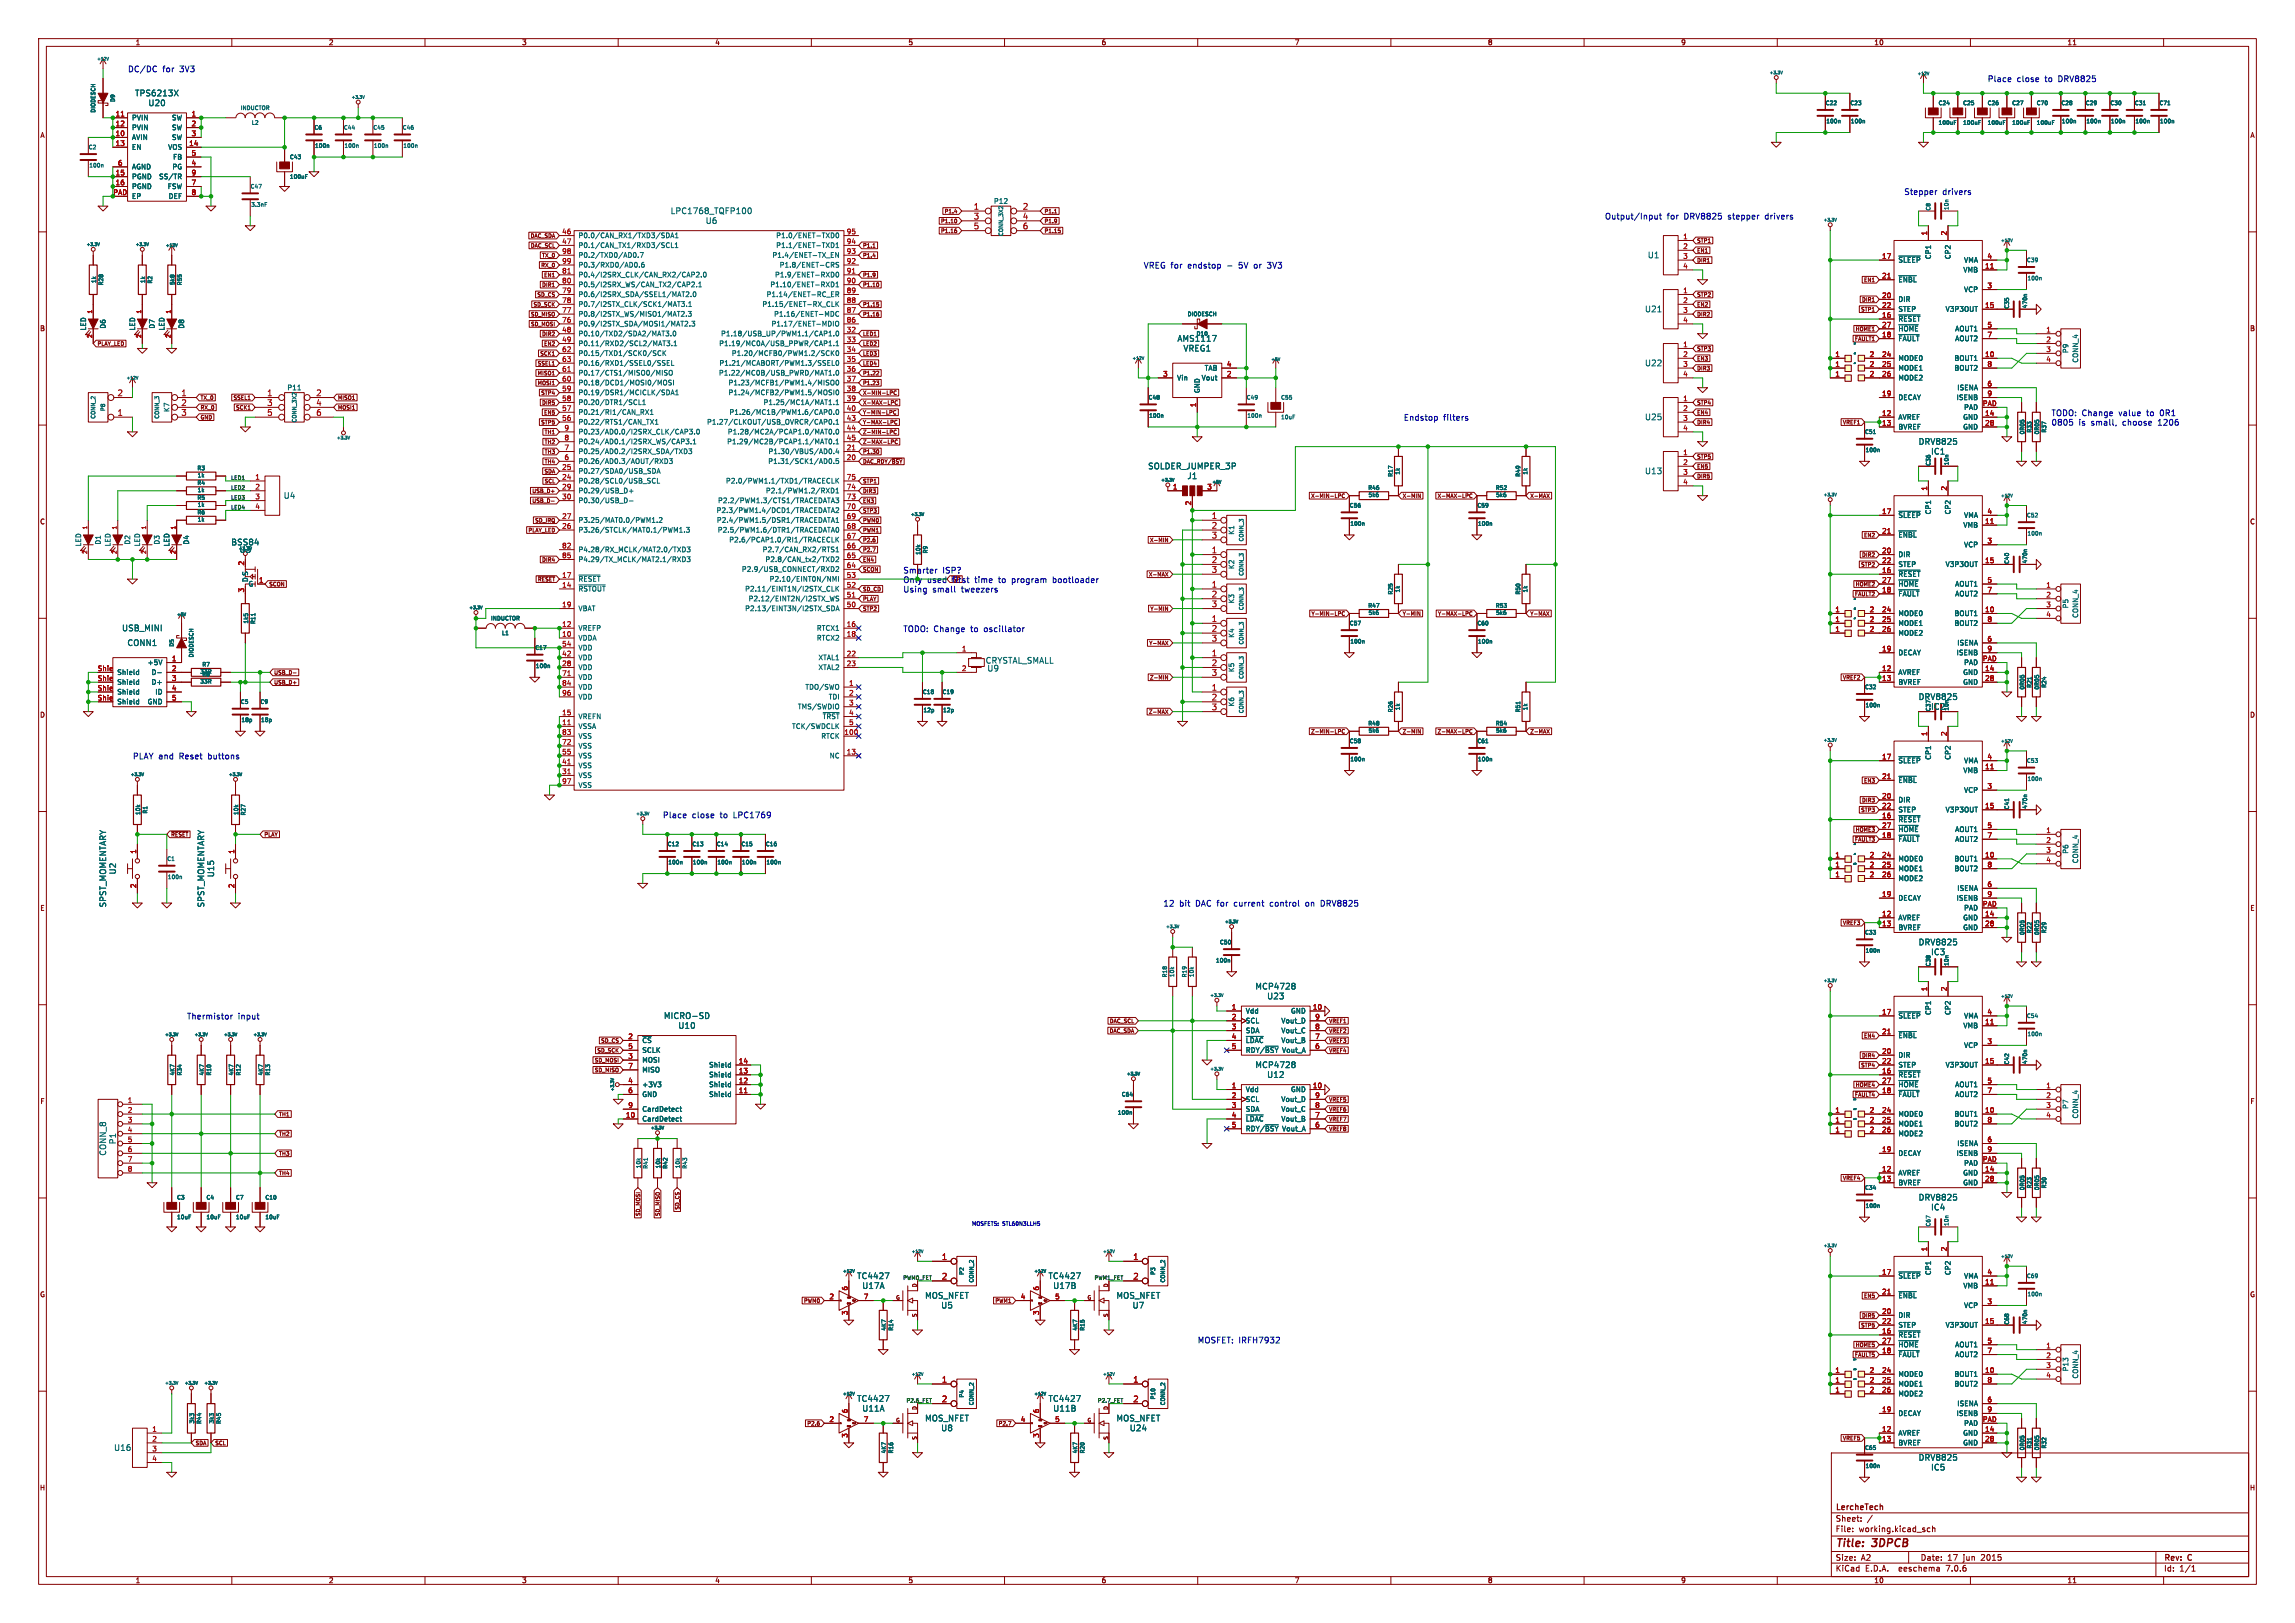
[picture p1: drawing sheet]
<svg xmlns="http://www.w3.org/2000/svg" width="594mm" height="420mm" viewBox="0 0 594 420" stroke-linecap="round" stroke-linejoin="round" font-family="sans-serif">
<defs><g id="words">
<g font-size="2.8" fill="#840000">
<text x="475" y="400.9">Title:</text>
<text x="484.7" y="400.9">3DPCB</text>
</g>
<g font-size="2.1" fill="#0000c2">
<text x="33" y="18.8">DC/DC</text>
<text x="42" y="18.8">for</text>
<text x="46.5" y="18.8">3V3</text>
<text x="514.3" y="21.3">Place</text>
<text x="522" y="21.3">close</text>
<text x="529.3" y="21.3">to</text>
<text x="532.9" y="21.3">DRV8825</text>
<text x="492.8" y="50.6">Stepper</text>
<text x="502.7" y="50.6">drivers</text>
<text x="415.3" y="56.9">Output/Input</text>
<text x="431.4" y="56.9">for</text>
<text x="435.9" y="56.9">DRV8825</text>
<text x="447.4" y="56.9">stepper</text>
<text x="457.1" y="56.9">drivers</text>
<text x="295.9" y="69.6">VREG for</text>
<text x="307.5" y="69.6">endstop</text>
<text x="317.7" y="69.6">-</text>
<text x="320.9" y="69.6">5V or</text>
<text x="328.6" y="69.6">3V3</text>
<text x="530.9" y="107.8">TODO: Change</text>
<text x="548.4" y="107.8">value</text>
<text x="555.8" y="107.8">to</text>
<text x="559.3" y="107.8">0R1</text>
<text x="363.2" y="109">Endstop</text>
<text x="373.5" y="109">filters</text>
<text x="530.9" y="110.2">0805</text>
<text x="538" y="110.2">is</text>
<text x="541.3" y="110.2">small,</text>
<text x="549.5" y="110.2">choose</text>
<text x="558.8" y="110.2">1206</text>
<text x="233.7" y="148.5">Smarter</text>
<text x="243.9" y="148.5">ISP?</text>
<text x="233.7" y="153.4">Using</text>
<text x="239.9" y="151">used</text>
<text x="241.3" y="153.4">small</text>
<text x="248.9" y="153.4">tweezers</text>
<text x="252.5" y="151">time</text>
<text x="258.7" y="151">to</text>
<text x="262.3" y="151">program</text>
<text x="273.1" y="151">bootloader</text>
<text x="233.7" y="163.7">TODO: Change</text>
<text x="251.3" y="163.7">to</text>
<text x="254.8" y="163.7">oscillator</text>
<text x="34.3" y="196.6">PLAY and</text>
<text x="46.4" y="196.6">Reset</text>
<text x="54" y="196.6">buttons</text>
<text x="171.4" y="211.8">Place</text>
<text x="179.1" y="211.8">close</text>
<text x="186.4" y="211.8">to</text>
<text x="190" y="211.8">LPC1769</text>
<text x="301" y="234.7">12</text>
<text x="305.2" y="234.7">bit</text>
<text x="309.5" y="234.7">DAC for</text>
<text x="319.7" y="234.7">current</text>
<text x="329.1" y="234.7">control</text>
<text x="338.5" y="234.7">on</text>
<text x="342.6" y="234.7">DRV8825</text>
<text x="48.3" y="263.9">Thermistor</text>
<text x="61.5" y="263.9">input</text>
<text x="309.9" y="347.7">MOSFET: IRFH7932</text>
</g>
<g font-size="2.1" fill="#006464">
<text x="34.9" y="25.1">TPS6213X</text>
<text x="38.3" y="27.7">U20</text>
<text x="173.5" y="55.6">LPC1768_TQFP100</text>
<text x="182.5" y="58.1">U6</text>
<text x="426.4" y="67">U1</text>
<text x="425.7" y="81">U21</text>
<text x="304.7" y="88.6">AMS1117</text>
<text x="306.2" y="91.2">VREG1</text>
<text x="425.7" y="95">U22</text>
<text x="425.7" y="108.9">U25</text>
<text x="496.5" y="115.3">DRV8825</text>
<text x="499.7" y="117.8">IC1</text>
<text x="297.1" y="121.6">SOLDER_JUMPER_3P</text>
<text x="307.2" y="124.2">J1</text>
<text x="425.7" y="122.9">U13</text>
<text x="73.3" y="129.3">U4</text>
<text x="59.8" y="141.3">BSS84</text>
<text x="61.9" y="143.2">U3</text>
<text x="31.5" y="163.6">USB_MINI</text>
<text x="32.9" y="167.4">CONN1</text>
<text x="255" y="171.9">CRYSTAL_SMALL</text>
<text x="255.4" y="174">U9</text>
<text x="496.5" y="181.3">DRV8825</text>
<text x="499.7" y="183.9">IC2</text>
<text x="30.2" y="226.4" transform="rotate(-90 30.2 226.4)">U2</text>
<text x="55.6" y="227.1" transform="rotate(-90 55.6 227.1)">U15</text>
<text x="27.7" y="234.9" transform="rotate(-90 27.7 234.9)">SPST_MOMENTARY</text>
<text x="53.1" y="234.9" transform="rotate(-90 53.1 234.9)">SPST_MOMENTARY</text>
<text x="496.5" y="244.8">DRV8825</text>
<text x="499.7" y="247.4">IC3</text>
<text x="324.8" y="256.3">MCP4728</text>
<text x="171.7" y="263.9">MICRO-SD</text>
<text x="327.9" y="258.8">U23</text>
<text x="175.5" y="266.4">U10</text>
<text x="324.8" y="276.6">MCP4728</text>
<text x="327.9" y="279.1">U12</text>
<text x="27.7" y="299.2" transform="rotate(-90 27.7 299.2)">CONN_8</text>
<text x="30.2" y="296.2" transform="rotate(-90 30.2 296.2)">P1</text>
<text x="496.5" y="310.9">DRV8825</text>
<text x="499.7" y="313.4">IC4</text>
<text x="221.7" y="331.2">TC4427</text>
<text x="223.1" y="333.7">U17A</text>
<text x="271.3" y="331.2">TC4427</text>
<text x="272.5" y="333.7">U17B</text>
<text x="239.3" y="336.3">MOS_NFET</text>
<text x="243.5" y="338.8">U5</text>
<text x="288.9" y="336.3">MOS_NFET</text>
<text x="293" y="338.8">U7</text>
<text x="221.7" y="362.9">TC4427</text>
<text x="223.1" y="365.5">U11A</text>
<text x="271.3" y="362.9">TC4427</text>
<text x="272.5" y="365.5">U11B</text>
<text x="239.3" y="368">MOS_NFET</text>
<text x="243.5" y="370.6">U8</text>
<text x="288.9" y="368">MOS_NFET</text>
<text x="292.3" y="370.6">U24</text>
<text x="29.4" y="375.6">U16</text>
<text x="496.5" y="378.2">DRV8825</text>
<text x="499.7" y="380.7">IC5</text>
</g>
<g font-size="2.1" fill="#a90000">
<text x="251.9" y="54.4">1</text>
<text x="251.9" y="56.9">3</text>
<text x="251.9" y="59.4">5</text>
<text x="264.6" y="54.4">2</text>
<text x="264.6" y="56.9">4</text>
<text x="264.6" y="59.4">6</text>
<text x="30.3" y="107.7">1</text>
<text x="30.3" y="102.6">2</text>
<text x="46.8" y="102.6">1</text>
<text x="46.8" y="105.2">2</text>
<text x="46.8" y="107.7">3</text>
<text x="69" y="102.6">1</text>
<text x="69" y="105.2">3</text>
<text x="69" y="107.7">5</text>
<text x="81.7" y="102.6">2</text>
<text x="81.7" y="105.2">4</text>
<text x="81.7" y="107.7">6</text>
<text x="313.5" y="134.4">1</text>
<text x="313.5" y="136.9">2</text>
<text x="313.5" y="139.4">3</text>
<text x="313.5" y="143.3">1</text>
<text x="313.5" y="145.8">2</text>
<text x="313.5" y="148.3">3</text>
<text x="313.5" y="152.1">1</text>
<text x="313.5" y="154.7">2</text>
<text x="313.5" y="161">1</text>
<text x="313.5" y="157.2">3</text>
<text x="313.5" y="163.6">2</text>
<text x="313.5" y="166.1">3</text>
<text x="313.5" y="169.9">1</text>
<text x="313.5" y="172.5">2</text>
<text x="313.5" y="178.8">1</text>
<text x="313.5" y="175">3</text>
<text x="313.5" y="181.4">2</text>
<text x="313.5" y="183.9">3</text>
<text x="243.7" y="326.1">1</text>
<text x="293.2" y="326.1">1</text>
<text x="243.7" y="331.2">2</text>
<text x="293.2" y="331.2">2</text>
<text x="243.7" y="357.9">1</text>
<text x="293.2" y="357.9">1</text>
<text x="243.7" y="363">2</text>
<text x="293.2" y="363">2</text>
</g>
<text font-size="2.1" fill="#009600" x="233.7" y="151">Only</text>
<g font-size="2.1" fill="#840000">
<text x="475" y="394">Sheet:</text>
<text x="475" y="391.2">LercheTech</text>
<text x="475" y="396.7">File:</text>
<text x="481.1" y="396.7">working.kicad_sch</text>
<text x="475" y="406.9">KiCad</text>
<text x="475" y="404.1">Size:</text>
<text x="481.7" y="404.1">A2</text>
<text x="482.7" y="406.9">E.D.A.</text>
<text x="491.6" y="406.9">eeschema</text>
<text x="497" y="404.1">Date:</text>
<text x="504" y="406.9">7.0.6</text>
<text x="504" y="404.1">17</text>
<text x="508.2" y="404.1">jun</text>
<text x="512.9" y="404.1">2015</text>
<text x="560" y="404.3">Rev:</text>
<text x="560" y="406.9">Id:</text>
<text x="564.1" y="406.9">1/1</text>
<text x="566.4" y="404.3">C</text>
</g>
<g font-size="1.8" fill="#840000">
<text x="35" y="11.9">1</text>
<text x="85" y="11.9">2</text>
<text x="135" y="11.9">3</text>
<text x="185" y="11.9">4</text>
<text x="235" y="11.9">5</text>
<text x="285" y="11.9">6</text>
<text x="335" y="11.9">7</text>
<text x="385" y="11.9">8</text>
<text x="435" y="11.9">9</text>
<text x="485" y="11.9">10</text>
<text x="535" y="11.9">11</text>
<text x="10.3" y="35.9">A</text>
<text x="582.3" y="35.9">A</text>
<text x="10.3" y="85.9">B</text>
<text x="582.3" y="85.9">B</text>
<text x="10.3" y="135.9">C</text>
<text x="582.3" y="135.9">C</text>
<text x="10.3" y="185.9">D</text>
<text x="582.3" y="185.9">D</text>
<text x="10.3" y="235.9">E</text>
<text x="582.3" y="235.9">E</text>
<text x="10.3" y="285.9">F</text>
<text x="582.3" y="285.9">F</text>
<text x="10.3" y="335.9">G</text>
<text x="582.3" y="335.9">G</text>
<text x="10.2" y="385.9">H</text>
<text x="582.2" y="385.9">H</text>
<text x="35" y="409.9">1</text>
<text x="85" y="409.9">2</text>
<text x="135" y="409.9">3</text>
<text x="185" y="409.9">4</text>
<text x="235" y="409.9">5</text>
<text x="285" y="409.9">6</text>
<text x="335" y="409.9">7</text>
<text x="385" y="409.9">8</text>
<text x="435" y="409.9">9</text>
<text x="485" y="409.9">10</text>
<text x="535" y="409.9">11</text>
</g>
<g font-size="1.8" fill="#a90000">
<text x="29.8" y="35.3">10</text>
<text x="29.8" y="30.2">11</text>
<text x="29.8" y="32.8">12</text>
<text x="49.5" y="30.2">1</text>
<text x="49.5" y="32.8">2</text>
<text x="49.5" y="35.3">3</text>
<text x="29.8" y="37.8">13</text>
<text x="48.9" y="37.8">14</text>
<text x="49.5" y="40.4">5</text>
<text x="29.8" y="45.5">15</text>
<text x="30.4" y="42.9">6</text>
<text x="49.5" y="42.9">4</text>
<text x="49.5" y="45.5">9</text>
<text x="29.2" y="50.5">PAD</text>
<text x="29.8" y="48">16</text>
<text x="49.5" y="48">7</text>
<text x="49.5" y="50.5">8</text>
<text x="145.4" y="60.7">46</text>
<text x="145.4" y="63.2">47</text>
<text x="145.4" y="65.8">98</text>
<text x="219" y="65.8">93</text>
<text x="219" y="63.2">94</text>
<text x="219" y="60.7">95</text>
<text x="435.5" y="62">1</text>
<text x="435.5" y="64.5">2</text>
<text x="498.9" y="61" transform="rotate(-90 498.9 61)">1</text>
<text x="503.9" y="61" transform="rotate(-90 503.9 61)">2</text>
<text x="145.4" y="70.9">81</text>
<text x="145.4" y="68.3">99</text>
<text x="219" y="70.9">91</text>
<text x="219" y="68.3">92</text>
<text x="435.5" y="67.1">3</text>
<text x="435.5" y="69.6">4</text>
<text x="487" y="67.1">17</text>
<text x="513.7" y="69.6">11</text>
<text x="514.3" y="67.1">4</text>
<text x="145.4" y="75.9">79</text>
<text x="145.4" y="73.4">80</text>
<text x="219" y="75.9">89</text>
<text x="219" y="73.4">90</text>
<text x="435.5" y="75.9">1</text>
<text x="487" y="77.2">20</text>
<text x="487" y="72.1">21</text>
<text x="514.3" y="74.7">3</text>
<text x="145.4" y="83.6">76</text>
<text x="145.4" y="81">77</text>
<text x="145.4" y="78.5">78</text>
<text x="219" y="83.6">86</text>
<text x="219" y="81">87</text>
<text x="219" y="78.5">88</text>
<text x="435.5" y="78.5">2</text>
<text x="435.5" y="81">3</text>
<text x="435.5" y="83.6">4</text>
<text x="487" y="82.3">16</text>
<text x="487" y="79.8">22</text>
<text x="513.7" y="79.8">15</text>
<text x="145.4" y="86.1">48</text>
<text x="145.4" y="88.6">49</text>
<text x="219" y="86.1">32</text>
<text x="219" y="88.6">33</text>
<text x="435.5" y="89.9">1</text>
<text x="487" y="87.4">18</text>
<text x="487" y="84.8">27</text>
<text x="514.3" y="84.8">5</text>
<text x="514.3" y="87.4">7</text>
<text x="529.5" y="86.1">1</text>
<text x="529.5" y="88.6">2</text>
<text x="145.4" y="91.2">62</text>
<text x="145.4" y="93.7">63</text>
<text x="219" y="91.2">34</text>
<text x="219" y="93.7">35</text>
<text x="317.4" y="95">4</text>
<text x="435.5" y="92.5">2</text>
<text x="435.5" y="95">3</text>
<text x="474.9" y="92.5">1</text>
<text x="474.9" y="95">1</text>
<text x="483.8" y="92.5">2</text>
<text x="483.8" y="95">2</text>
<text x="487" y="92.5">24</text>
<text x="487" y="95">25</text>
<text x="513.7" y="92.5">10</text>
<text x="514.3" y="95">8</text>
<text x="529.5" y="91.2">3</text>
<text x="529.5" y="93.7">4</text>
<text x="145.4" y="101.3">59</text>
<text x="145.4" y="98.8">60</text>
<text x="145.4" y="96.3">61</text>
<text x="219" y="96.3">36</text>
<text x="219" y="98.8">37</text>
<text x="219" y="101.3">38</text>
<text x="300.9" y="97.5">3</text>
<text x="317.4" y="97.5">2</text>
<text x="435.5" y="97.5">4</text>
<text x="474.9" y="97.5">1</text>
<text x="483.8" y="97.5">2</text>
<text x="487" y="97.5">26</text>
<text x="514.3" y="100.1">6</text>
<text x="145.4" y="106.4">57</text>
<text x="145.4" y="103.9">58</text>
<text x="219" y="103.9">39</text>
<text x="219" y="106.4">40</text>
<text x="309.6" y="105.5" transform="rotate(-90 309.6 105.5)">1</text>
<text x="435.5" y="103.9">1</text>
<text x="435.5" y="106.4">2</text>
<text x="487" y="107.7">12</text>
<text x="487" y="102.6">19</text>
<text x="513.1" y="105.2">PAD</text>
<text x="513.7" y="107.7">14</text>
<text x="514.3" y="102.6">9</text>
<text x="145.4" y="109">56</text>
<text x="146" y="111.5">9</text>
<text x="219" y="109">43</text>
<text x="219" y="111.5">44</text>
<text x="435.5" y="109">3</text>
<text x="435.5" y="111.5">4</text>
<text x="487" y="110.2">13</text>
<text x="513.7" y="110.2">28</text>
<text x="146" y="119.1">6</text>
<text x="146" y="116.6">7</text>
<text x="146" y="114">8</text>
<text x="219" y="119.1">20</text>
<text x="219" y="116.6">21</text>
<text x="219" y="114">45</text>
<text x="435.5" y="117.9">1</text>
<text x="66" y="124.2">1</text>
<text x="145.4" y="124.2">24</text>
<text x="145.4" y="121.7">25</text>
<text x="219" y="124.2">75</text>
<text x="435.5" y="120.4">2</text>
<text x="435.5" y="122.9">3</text>
<text x="435.5" y="125.5">4</text>
<text x="66" y="126.7">2</text>
<text x="66" y="129.3">3</text>
<text x="66" y="131.8">4</text>
<text x="145.4" y="126.7">29</text>
<text x="145.4" y="129.3">30</text>
<text x="219" y="131.8">70</text>
<text x="219" y="129.3">73</text>
<text x="219" y="126.7">74</text>
<text x="303.5" y="126.7">1</text>
<text x="308.4" y="130.9" transform="rotate(-90 308.4 130.9)">2</text>
<text x="312.3" y="126.7">3</text>
<text x="498.9" y="127.1" transform="rotate(-90 498.9 127.1)">1</text>
<text x="503.9" y="127.1" transform="rotate(-90 503.9 127.1)">2</text>
<text x="145.4" y="136.9">26</text>
<text x="145.4" y="134.4">27</text>
<text x="219" y="136.9">68</text>
<text x="219" y="134.4">69</text>
<text x="487" y="133.1">17</text>
<text x="513.7" y="135.6">11</text>
<text x="514.3" y="133.1">4</text>
<text x="145.4" y="142">82</text>
<text x="219" y="142">66</text>
<text x="219" y="139.4">67</text>
<text x="487" y="143.3">20</text>
<text x="487" y="138.2">21</text>
<text x="514.3" y="140.7">3</text>
<text x="63.2" y="146.4" transform="rotate(-90 63.2 146.4)">2</text>
<text x="145.4" y="149.6">17</text>
<text x="145.4" y="144.5">85</text>
<text x="219" y="149.6">53</text>
<text x="219" y="147.1">64</text>
<text x="219" y="144.5">65</text>
<text x="487" y="148.3">16</text>
<text x="487" y="145.8">22</text>
<text x="513.7" y="145.8">15</text>
<text x="63.2" y="153.4" transform="rotate(-90 63.2 153.4)">3</text>
<text x="66.9" y="150.9">1</text>
<text x="145.4" y="152.1">14</text>
<text x="219" y="154.7">51</text>
<text x="219" y="152.1">52</text>
<text x="487" y="153.4">18</text>
<text x="487" y="150.9">27</text>
<text x="514.3" y="150.9">5</text>
<text x="514.3" y="153.4">7</text>
<text x="529.5" y="152.1">1</text>
<text x="529.5" y="154.7">2</text>
<text x="145.4" y="157.2">19</text>
<text x="219" y="157.2">50</text>
<text x="474.9" y="158.5">1</text>
<text x="474.9" y="161">1</text>
<text x="483.8" y="158.5">2</text>
<text x="483.8" y="161">2</text>
<text x="487" y="158.5">24</text>
<text x="487" y="161">25</text>
<text x="513.7" y="158.5">10</text>
<text x="514.3" y="161">8</text>
<text x="529.5" y="157.2">3</text>
<text x="529.5" y="159.8">4</text>
<text x="145.4" y="164.8">10</text>
<text x="145.4" y="162.3">12</text>
<text x="145.4" y="167.4">54</text>
<text x="219" y="162.3">16</text>
<text x="219" y="164.8">18</text>
<text x="474.9" y="163.6">1</text>
<text x="483.8" y="163.6">2</text>
<text x="487" y="163.6">26</text>
<text x="514.3" y="166.1">6</text>
<text x="25.2" y="173.7">Shie</text>
<text x="44.4" y="171.2">1</text>
<text x="44.4" y="173.7">2</text>
<text x="145.4" y="172.5">28</text>
<text x="145.4" y="169.9">42</text>
<text x="219" y="169.9">22</text>
<text x="219" y="172.5">23</text>
<text x="248.8" y="168.7">1</text>
<text x="248.8" y="173.7">2</text>
<text x="487" y="173.7">12</text>
<text x="487" y="168.7">19</text>
<text x="513.1" y="171.2">PAD</text>
<text x="513.7" y="173.7">14</text>
<text x="514.3" y="168.7">9</text>
<text x="25.2" y="178.8">Shie</text>
<text x="25.2" y="176.3">Shie</text>
<text x="44.4" y="176.3">3</text>
<text x="44.4" y="178.8">4</text>
<text x="145.4" y="175">71</text>
<text x="145.4" y="177.5">84</text>
<text x="219.6" y="177.5">1</text>
<text x="487" y="176.3">13</text>
<text x="513.7" y="176.3">28</text>
<text x="25.2" y="181.4">Shie</text>
<text x="44.4" y="181.4">5</text>
<text x="145.4" y="185.2">15</text>
<text x="145.4" y="180.1">96</text>
<text x="219.6" y="180.1">2</text>
<text x="219.6" y="182.6">3</text>
<text x="219.6" y="185.2">4</text>
<text x="145.4" y="187.7">11</text>
<text x="145.4" y="190.2">83</text>
<text x="218.4" y="190.2">100</text>
<text x="219.6" y="187.7">5</text>
<text x="498.9" y="190.6" transform="rotate(-90 498.9 190.6)">1</text>
<text x="503.9" y="190.6" transform="rotate(-90 503.9 190.6)">2</text>
<text x="145.4" y="197.9">41</text>
<text x="145.4" y="195.3">55</text>
<text x="145.4" y="192.8">72</text>
<text x="219" y="195.3">13</text>
<text x="487" y="196.6">17</text>
<text x="514.3" y="196.6">4</text>
<text x="145.4" y="200.4">31</text>
<text x="145.4" y="202.9">97</text>
<text x="487" y="201.7">21</text>
<text x="513.7" y="199.1">11</text>
<text x="487" y="206.8">20</text>
<text x="487" y="209.3">22</text>
<text x="513.7" y="209.3">15</text>
<text x="514.3" y="204.2">3</text>
<text x="487" y="211.8">16</text>
<text x="487" y="214.4">27</text>
<text x="514.3" y="214.4">5</text>
<text x="529.5" y="215.6">1</text>
<text x="35.3" y="221.1" transform="rotate(-90 35.3 221.1)">1</text>
<text x="60.7" y="221.1" transform="rotate(-90 60.7 221.1)">1</text>
<text x="474.9" y="222">1</text>
<text x="483.8" y="222">2</text>
<text x="487" y="216.9">18</text>
<text x="487" y="222">24</text>
<text x="513.7" y="222">10</text>
<text x="514.3" y="216.9">7</text>
<text x="529.5" y="218.2">2</text>
<text x="529.5" y="220.7">3</text>
<text x="474.9" y="224.5">1</text>
<text x="474.9" y="227.1">1</text>
<text x="483.8" y="224.5">2</text>
<text x="483.8" y="227.1">2</text>
<text x="487" y="224.5">25</text>
<text x="487" y="227.1">26</text>
<text x="514.3" y="224.5">8</text>
<text x="529.5" y="223.3">4</text>
<text x="35.3" y="229.9" transform="rotate(-90 35.3 229.9)">2</text>
<text x="60.7" y="229.9" transform="rotate(-90 60.7 229.9)">2</text>
<text x="487" y="232.2">19</text>
<text x="514.3" y="229.6">6</text>
<text x="514.3" y="232.2">9</text>
<text x="487" y="237.2">12</text>
<text x="487" y="239.8">13</text>
<text x="513.1" y="234.7">PAD</text>
<text x="513.7" y="237.2">14</text>
<text x="513.7" y="239.8">28</text>
<text x="498.9" y="256.6" transform="rotate(-90 498.9 256.6)">1</text>
<text x="503.9" y="256.6" transform="rotate(-90 503.9 256.6)">2</text>
<text x="318.7" y="261.4">1</text>
<text x="318.7" y="263.9">2</text>
<text x="339.7" y="261.4">10</text>
<text x="340.3" y="263.9">9</text>
<text x="487" y="262.6">17</text>
<text x="514.3" y="262.6">4</text>
<text x="162.5" y="269">2</text>
<text x="318.7" y="266.4">3</text>
<text x="318.7" y="269">4</text>
<text x="340.3" y="269">7</text>
<text x="340.3" y="266.4">8</text>
<text x="487" y="267.7">21</text>
<text x="513.7" y="265.2">11</text>
<text x="162.5" y="274.1">3</text>
<text x="162.5" y="271.5">5</text>
<text x="191.1" y="275.3">14</text>
<text x="318.7" y="271.5">5</text>
<text x="340.3" y="271.5">6</text>
<text x="487" y="272.8">20</text>
<text x="487" y="275.3">22</text>
<text x="513.7" y="275.3">15</text>
<text x="514.3" y="270.3">3</text>
<text x="162.5" y="280.4">4</text>
<text x="162.5" y="276.6">7</text>
<text x="191.1" y="280.4">12</text>
<text x="191.1" y="277.9">13</text>
<text x="318.7" y="281.7">1</text>
<text x="339.7" y="281.7">10</text>
<text x="487" y="277.9">16</text>
<text x="487" y="280.4">27</text>
<text x="514.3" y="280.4">5</text>
<text x="529.5" y="281.7">1</text>
<text x="32.9" y="285.5">1</text>
<text x="162.5" y="283">6</text>
<text x="162.5" y="286.8">9</text>
<text x="191.1" y="283">11</text>
<text x="318.7" y="284.2">2</text>
<text x="318.7" y="286.8">3</text>
<text x="340.3" y="286.8">8</text>
<text x="340.3" y="284.2">9</text>
<text x="487" y="283">18</text>
<text x="514.3" y="283">7</text>
<text x="529.5" y="284.2">2</text>
<text x="529.5" y="286.8">3</text>
<text x="32.9" y="288">2</text>
<text x="32.9" y="290.6">3</text>
<text x="32.9" y="293.1">4</text>
<text x="161.9" y="289.3">10</text>
<text x="318.7" y="289.3">4</text>
<text x="318.7" y="291.8">5</text>
<text x="340.3" y="291.8">6</text>
<text x="340.3" y="289.3">7</text>
<text x="474.9" y="290.6">1</text>
<text x="474.9" y="293.1">1</text>
<text x="474.9" y="288">1</text>
<text x="483.8" y="290.6">2</text>
<text x="483.8" y="293.1">2</text>
<text x="483.8" y="288">2</text>
<text x="487" y="288">24</text>
<text x="487" y="290.6">25</text>
<text x="487" y="293.1">26</text>
<text x="513.7" y="288">10</text>
<text x="514.3" y="290.6">8</text>
<text x="529.5" y="289.3">4</text>
<text x="32.9" y="295.7">5</text>
<text x="32.9" y="298.2">6</text>
<text x="487" y="298.2">19</text>
<text x="514.3" y="295.7">6</text>
<text x="514.3" y="298.2">9</text>
<text x="32.9" y="300.7">7</text>
<text x="32.9" y="303.3">8</text>
<text x="487" y="303.3">12</text>
<text x="487" y="305.8">13</text>
<text x="513.1" y="300.7">PAD</text>
<text x="513.7" y="303.3">14</text>
<text x="513.7" y="305.8">28</text>
<text x="498.9" y="323.9" transform="rotate(-90 498.9 323.9)">1</text>
<text x="503.9" y="323.9" transform="rotate(-90 503.9 323.9)">2</text>
<text x="487" y="329.9">17</text>
<text x="514.3" y="329.9">4</text>
<text x="219.5" y="334.1" transform="rotate(-90 219.5 334.1)">6</text>
<text x="269" y="334.1" transform="rotate(-90 269 334.1)">6</text>
<text x="487" y="335">21</text>
<text x="513.7" y="332.5">11</text>
<text x="214.6" y="336.3">2</text>
<text x="219.5" y="340.4" transform="rotate(-90 219.5 340.4)">3</text>
<text x="223.4" y="336.3">7</text>
<text x="264.1" y="336.3">4</text>
<text x="269" y="340.4" transform="rotate(-90 269 340.4)">3</text>
<text x="273" y="336.3">5</text>
<text x="487" y="340.1">20</text>
<text x="514.3" y="337.6">3</text>
<text x="487" y="345.2">16</text>
<text x="487" y="342.6">22</text>
<text x="487" y="347.7">27</text>
<text x="513.7" y="342.6">15</text>
<text x="514.3" y="347.7">5</text>
<text x="487" y="350.3">18</text>
<text x="514.3" y="350.3">7</text>
<text x="529.5" y="349">1</text>
<text x="529.5" y="351.5">2</text>
<text x="474.9" y="357.9">1</text>
<text x="474.9" y="355.3">1</text>
<text x="483.8" y="357.9">2</text>
<text x="483.8" y="355.3">2</text>
<text x="487" y="355.3">24</text>
<text x="487" y="357.9">25</text>
<text x="513.7" y="355.3">10</text>
<text x="514.3" y="357.9">8</text>
<text x="529.5" y="354.1">3</text>
<text x="529.5" y="356.6">4</text>
<text x="219.5" y="365.8" transform="rotate(-90 219.5 365.8)">6</text>
<text x="269" y="365.8" transform="rotate(-90 269 365.8)">6</text>
<text x="474.9" y="360.4">1</text>
<text x="483.8" y="360.4">2</text>
<text x="487" y="365.5">19</text>
<text x="487" y="360.4">26</text>
<text x="514.3" y="363">6</text>
<text x="514.3" y="365.5">9</text>
<text x="39.3" y="370.6">1</text>
<text x="214.6" y="368">2</text>
<text x="223.4" y="368">7</text>
<text x="264.1" y="368">4</text>
<text x="273" y="368">5</text>
<text x="487" y="370.6">12</text>
<text x="513.1" y="368">PAD</text>
<text x="513.7" y="370.6">14</text>
<text x="39.3" y="373.1">2</text>
<text x="39.3" y="375.7">3</text>
<text x="219.5" y="372.2" transform="rotate(-90 219.5 372.2)">3</text>
<text x="269" y="372.2" transform="rotate(-90 269 372.2)">3</text>
<text x="487" y="373.1">13</text>
<text x="513.7" y="373.1">28</text>
<text x="39.3" y="378.2">4</text>
</g>
<g font-size="1.8" fill="#006464">
<text x="34" y="31.3">PVIN</text>
<text x="34" y="33.9">PVIN</text>
<text x="44.4" y="31.3">SW</text>
<text x="44.4" y="33.9">SW</text>
<text x="34" y="36.4">AVIN</text>
<text x="34" y="39">EN</text>
<text x="43.4" y="39">VOS</text>
<text x="44.4" y="36.4">SW</text>
<text x="44.7" y="41.5">FB</text>
<text x="34" y="46.6">PGND</text>
<text x="34" y="44">AGND</text>
<text x="41.1" y="46.6">SS/TR</text>
<text x="44.5" y="44">PG</text>
<text x="34" y="49.1">PGND</text>
<text x="34" y="51.7">EP</text>
<text x="43.3" y="49.1">FSW</text>
<text x="43.5" y="51.7">DEF</text>
<text x="257.1" y="52.9">P12</text>
<text x="149.6" y="61.8">P0.0/CAN_RX1/TXD3/SDA1</text>
<text x="149.6" y="64.4">P0.1/CAN_TX1/RXD3/SCL1</text>
<text x="200.8" y="64.4">P1.1/ENET-TXD1</text>
<text x="200.8" y="61.8">P1.0/ENET-TXD0</text>
<text x="149.6" y="72">P0.4/I2SRX_CLK/CAN_RX2/CAP2.0</text>
<text x="149.6" y="66.9">P0.2/TXD0/AD0.7</text>
<text x="149.6" y="69.4">P0.3/RXD0/AD0.6</text>
<text x="199.8" y="66.9">P1.4/ENET-TX_EN</text>
<text x="200.5" y="72">P1.9/ENET-RXD0</text>
<text x="201.7" y="69.4">P1.8/ENET-CRS</text>
<text x="491.2" y="68.2">~{SLEEP}</text>
<text x="500" y="67.2" transform="rotate(-90 500 67.2)">CP1</text>
<text x="505.1" y="67.2" transform="rotate(-90 505.1 67.2)">CP2</text>
<text x="508.1" y="70.7">VMB</text>
<text x="508.2" y="68.2">VMA</text>
<text x="149.6" y="77.1">P0.6/I2SRX_SDA/SSEL1/MAT2.0</text>
<text x="149.6" y="74.5">P0.5/I2SRX_WS/CAN_TX2/CAP2.1</text>
<text x="198.3" y="77.1">P1.14/ENET-RC_ER</text>
<text x="199.3" y="74.5">P1.10/ENET-RXD1</text>
<text x="491.2" y="73.3">~{ENBL}</text>
<text x="508.2" y="75.8">VCP</text>
<text x="149.6" y="82.1">P0.8/I2STX_WS/MISO1/MAT2.3</text>
<text x="149.6" y="79.6">P0.7/I2STX_CLK/SCK1/MAT3.1</text>
<text x="197.2" y="79.6">P1.15/ENET-RX_CLK</text>
<text x="200.2" y="82.1">P1.16/ENET-MDC</text>
<text x="491.2" y="83.4">~{RESET}</text>
<text x="491.2" y="78.3">DIR</text>
<text x="491.2" y="80.9">STEP</text>
<text x="503.5" y="80.9">V3P3OUT</text>
<text x="22.5" y="85.6" transform="rotate(-90 22.5 85.6)">LED</text>
<text x="27.5" y="85.2" transform="rotate(-90 27.5 85.2)">D6</text>
<text x="35.2" y="85.6" transform="rotate(-90 35.2 85.6)">LED</text>
<text x="40.2" y="85.2" transform="rotate(-90 40.2 85.2)">D7</text>
<text x="42.8" y="85.6" transform="rotate(-90 42.8 85.6)">LED</text>
<text x="47.9" y="85.2" transform="rotate(-90 47.9 85.2)">D8</text>
<text x="149.6" y="87.2">P0.10/TXD2/SDA2/MAT3.0</text>
<text x="149.6" y="89.8">P0.11/RXD2/SCL2/MAT3.1</text>
<text x="149.6" y="84.7">P0.9/I2STX_SDA/MOSI1/MAT2.3</text>
<text x="186" y="89.8">P1.19/MC0A/USB_PPWR/CAP1.1</text>
<text x="186.5" y="87.2">P1.18/USB_UP/PWM1.1/CAP1.0</text>
<text x="199.6" y="84.7">P1.17/ENET-MDIO</text>
<text x="491.2" y="88.5">~{FAULT}</text>
<text x="491.2" y="86">~{HOME}</text>
<text x="505.9" y="86">AOUT1</text>
<text x="505.9" y="88.5">AOUT2</text>
<text x="149.6" y="92.3">P0.15/TXD1/SCK0/SCK</text>
<text x="149.6" y="94.8">P0.16/RXD1/SSEL0/SSEL</text>
<text x="186.1" y="94.8">P1.21/MCABORT/PWM1.3/SSEL0</text>
<text x="189.3" y="92.3">P1.20/MCFB0/PWM1.2/SCK0</text>
<text x="491.2" y="93.6">MODE0</text>
<text x="505.8" y="93.6">BOUT1</text>
<text x="535.5" y="91.5" transform="rotate(-90 535.5 91.5)">P9</text>
<text x="538.1" y="94" transform="rotate(-90 538.1 94)">CONN_4</text>
<text x="74.3" y="101.2">P11</text>
<text x="149.6" y="99.9">P0.18/DCD1/MOSI0/MOSI</text>
<text x="149.6" y="97.4">P0.17/CTS1/MISO0/MISO</text>
<text x="186" y="97.4">P1.22/MC0B/USB_PWRD/MAT1.0</text>
<text x="188.4" y="99.9">P1.23/MCFB1/PWM1.4/MISO0</text>
<text x="304.5" y="98.7">Vin</text>
<text x="310.7" y="101.9" transform="rotate(-90 310.7 101.9)">GND</text>
<text x="310.9" y="98.7">Vout</text>
<text x="311.7" y="96.1">TAB</text>
<text x="491.2" y="96.1">MODE1</text>
<text x="491.2" y="98.7">MODE2</text>
<text x="505.8" y="96.1">BOUT2</text>
<text x="506.5" y="101.2">ISENA</text>
<text x="44" y="106.8" transform="rotate(-90 44 106.8)">K7</text>
<text x="149.6" y="107.5">P0.21/RI1/CAN_RX1</text>
<text x="149.6" y="105">P0.20/DTR1/SCL1</text>
<text x="149.6" y="102.5">P0.19/DSR1/MCICLK/SDA1</text>
<text x="188.4" y="102.5">P1.24/MCFB2/PWM1.5/MOSI0</text>
<text x="188.7" y="107.5">P1.26/MC1B/PWM1.6/CAP0.0</text>
<text x="197.5" y="105">P1.25/MC1A/MAT1.1</text>
<text x="491.2" y="103.7">DECAY</text>
<text x="506.3" y="103.7">ISENB</text>
<text x="508.2" y="106.3">PAD</text>
<text x="149.6" y="110.1">P0.22/RTS1/CAN_TX1</text>
<text x="149.6" y="112.6">P0.23/AD0.0/I2SRX_CLK/CAP3.0</text>
<text x="182.9" y="110.1">P1.27/CLKOUT/USB_OVRCR/CAP0.1</text>
<text x="188.3" y="112.6">P1.28/MC2A/PCAP1.0/MAT0.0</text>
<text x="491.2" y="108.8">AVREF</text>
<text x="491.2" y="111.4">BVREF</text>
<text x="508" y="108.8">GND</text>
<text x="508" y="111.4">GND</text>
<text x="149.6" y="117.7">P0.25/AD0.2/I2SRX_SDA/TXD3</text>
<text x="149.6" y="115.2">P0.24/AD0.1/I2SRX_WS/CAP3.1</text>
<text x="188.1" y="115.2">P1.29/MC2B/PCAP1.1/MAT0.1</text>
<text x="198.8" y="117.7">P1.30/VBUS/AD0.4</text>
<text x="149.6" y="125.3">P0.28/SCL0/USB_SCL</text>
<text x="149.6" y="122.8">P0.27/SDA0/USB_SDA</text>
<text x="149.6" y="120.2">P0.26/AD0.3/AOUT/RXD3</text>
<text x="187.8" y="125.3">P2.0/PWM1.1/TXD1/TRACECLK</text>
<text x="198.7" y="120.2">P1.31/SCK1/AD0.5</text>
<text x="149.6" y="127.9">P0.29/USB_D+</text>
<text x="149.6" y="130.4">P0.30/USB_D-</text>
<text x="185.7" y="130.4">P2.2/PWM1.3/CTS1/TRACEDATA3</text>
<text x="198.1" y="127.9">P2.1/PWM1.2/RXD1</text>
<text x="149.6" y="135.5">P3.25/MAT0.0/PWM1.2</text>
<text x="185.3" y="132.9">P2.3/PWM1.4/DCD1/TRACEDATA2</text>
<text x="185.4" y="135.5">P2.4/PWM1.5/DSR1/TRACEDATA1</text>
<text x="491.2" y="134.2">~{SLEEP}</text>
<text x="500" y="133.2" transform="rotate(-90 500 133.2)">CP1</text>
<text x="505.1" y="133.2" transform="rotate(-90 505.1 133.2)">CP2</text>
<text x="508.1" y="136.8">VMB</text>
<text x="508.2" y="134.2">VMA</text>
<text x="21.2" y="141.5" transform="rotate(-90 21.2 141.5)">LED</text>
<text x="26.3" y="141" transform="rotate(-90 26.3 141)">D1</text>
<text x="28.8" y="141.5" transform="rotate(-90 28.8 141.5)">LED</text>
<text x="33.9" y="141" transform="rotate(-90 33.9 141)">D2</text>
<text x="36.4" y="141.5" transform="rotate(-90 36.4 141.5)">LED</text>
<text x="41.5" y="141" transform="rotate(-90 41.5 141)">D3</text>
<text x="44" y="141.5" transform="rotate(-90 44 141.5)">LED</text>
<text x="49.1" y="141" transform="rotate(-90 49.1 141)">D4</text>
<text x="149.6" y="138">P3.26/STCLK/MAT0.1/PWM1.3</text>
<text x="149.6" y="143.1">P4.28/RX_MCLK/MAT2.0/TXD3</text>
<text x="185.7" y="138">P2.5/PWM1.6/DTR1/TRACEDATA0</text>
<text x="188.6" y="140.6">P2.6/PCAP1.0/RI1/TRACECLK</text>
<text x="197.3" y="143.1">P2.7/CAN_RX2/RTS1</text>
<text x="319.6" y="138.5" transform="rotate(-90 319.6 138.5)">K1</text>
<text x="491.2" y="139.3">~{ENBL}</text>
<text x="508.2" y="141.8">VCP</text>
<text x="149.6" y="145.6">P4.29/TX_MCLK/MAT2.1/RXD3</text>
<text x="191.9" y="148.2">P2.9/USB_CONNECT/RXD2</text>
<text x="198" y="145.6">P2.8/CAN_tx2/TXD2</text>
<text x="319.6" y="147.4" transform="rotate(-90 319.6 147.4)">K2</text>
<text x="491.2" y="149.5">~{RESET}</text>
<text x="491.2" y="144.4">DIR</text>
<text x="491.2" y="146.9">STEP</text>
<text x="503.5" y="146.9">V3P3OUT</text>
<text x="64.2" y="152">G</text>
<text x="64.4" y="150.7" transform="rotate(-90 64.4 150.7)">D S</text>
<text x="149.6" y="153.3">~{RSTOUT}</text>
<text x="149.6" y="150.7">~{RESET}</text>
<text x="192.7" y="153.3">P2.11/EINT1N/I2STX_CLK</text>
<text x="193.6" y="155.8">P2.12/EINT2N/I2STX_WS</text>
<text x="199.1" y="150.7">P2.10/EINT0N/NMI</text>
<text x="491.2" y="154.5">~{FAULT}</text>
<text x="491.2" y="152">~{HOME}</text>
<text x="505.9" y="152">AOUT1</text>
<text x="505.9" y="154.5">AOUT2</text>
<text x="149.6" y="158.3">VBAT</text>
<text x="192.7" y="158.3">P2.13/EINT3N/I2STX_SDA</text>
<text x="319.6" y="156.3" transform="rotate(-90 319.6 156.3)">K3</text>
<text x="491.2" y="159.6">MODE0</text>
<text x="505.8" y="159.6">BOUT1</text>
<text x="535.5" y="157.6" transform="rotate(-90 535.5 157.6)">P5</text>
<text x="538.1" y="160" transform="rotate(-90 538.1 160)">CONN_4</text>
<text x="149.6" y="166">VDDA</text>
<text x="149.6" y="163.4">VREFP</text>
<text x="211.3" y="163.4">RTCX1</text>
<text x="211.3" y="166">RTCX2</text>
<text x="319.6" y="165.2" transform="rotate(-90 319.6 165.2)">K4</text>
<text x="491.2" y="162.2">MODE1</text>
<text x="491.2" y="164.7">MODE2</text>
<text x="505.8" y="162.2">BOUT2</text>
<text x="506.5" y="167.2">ISENA</text>
<text x="38.1" y="172.3">+5V</text>
<text x="149.6" y="173.6">VDD</text>
<text x="149.6" y="171">VDD</text>
<text x="149.6" y="168.5">VDD</text>
<text x="211.7" y="171">XTAL1</text>
<text x="211.7" y="173.6">XTAL2</text>
<text x="491.2" y="169.8">DECAY</text>
<text x="506.3" y="169.8">ISENB</text>
<text x="508.2" y="172.3">PAD</text>
<text x="30.2" y="179.9">Shield</text>
<text x="30.2" y="177.4">Shield</text>
<text x="30.2" y="174.9">Shield</text>
<text x="39.1" y="174.9">D-</text>
<text x="39.1" y="177.4">D+</text>
<text x="40.1" y="179.9">ID</text>
<text x="149.6" y="176.1">VDD</text>
<text x="149.6" y="178.7">VDD</text>
<text x="208.3" y="178.7">TDO/SWO</text>
<text x="319.6" y="174.1" transform="rotate(-90 319.6 174.1)">K5</text>
<text x="491.2" y="174.9">AVREF</text>
<text x="491.2" y="177.4">BVREF</text>
<text x="508" y="174.9">GND</text>
<text x="508" y="177.4">GND</text>
<text x="30.2" y="182.5">Shield</text>
<text x="38.1" y="182.5">GND</text>
<text x="149.6" y="181.2">VDD</text>
<text x="206.4" y="183.7">TMS/SWDIO</text>
<text x="214.4" y="181.2">TDI</text>
<text x="319.6" y="183" transform="rotate(-90 319.6 183)">K6</text>
<text x="149.6" y="188.8">VSSA</text>
<text x="149.6" y="186.3">VREFN</text>
<text x="149.6" y="191.4">VSS</text>
<text x="204.9" y="188.8">TCK/SWDCLK</text>
<text x="212.4" y="191.4">RTCK</text>
<text x="212.8" y="186.3">~{TRST}</text>
<text x="149.6" y="196.4">VSS</text>
<text x="149.6" y="193.9">VSS</text>
<text x="214.6" y="196.4">NC</text>
<text x="491.2" y="197.7">~{SLEEP}</text>
<text x="500" y="196.7" transform="rotate(-90 500 196.7)">CP1</text>
<text x="505.1" y="196.7" transform="rotate(-90 505.1 196.7)">CP2</text>
<text x="508.2" y="197.7">VMA</text>
<text x="149.6" y="201.5">VSS</text>
<text x="149.6" y="199">VSS</text>
<text x="491.2" y="202.8">~{ENBL}</text>
<text x="508.1" y="200.3">VMB</text>
<text x="149.6" y="204.1">VSS</text>
<text x="491.2" y="207.9">DIR</text>
<text x="508.2" y="205.3">VCP</text>
<text x="491.2" y="213">~{RESET}</text>
<text x="491.2" y="210.4">STEP</text>
<text x="491.2" y="215.5">~{HOME}</text>
<text x="503.5" y="210.4">V3P3OUT</text>
<text x="505.9" y="215.5">AOUT1</text>
<text x="491.2" y="218">~{FAULT}</text>
<text x="505.9" y="218">AOUT2</text>
<text x="535.5" y="221.1" transform="rotate(-90 535.5 221.1)">P6</text>
<text x="491.2" y="223.1">MODE0</text>
<text x="491.2" y="225.7">MODE1</text>
<text x="505.8" y="223.1">BOUT1</text>
<text x="505.8" y="225.7">BOUT2</text>
<text x="538.1" y="223.5" transform="rotate(-90 538.1 223.5)">CONN_4</text>
<text x="491.2" y="233.3">DECAY</text>
<text x="491.2" y="228.2">MODE2</text>
<text x="506.3" y="233.3">ISENB</text>
<text x="506.5" y="230.7">ISENA</text>
<text x="491.2" y="238.4">AVREF</text>
<text x="508" y="238.4">GND</text>
<text x="508.2" y="235.8">PAD</text>
<text x="491.2" y="240.9">BVREF</text>
<text x="508" y="240.9">GND</text>
<text x="322.3" y="262.5">Vdd</text>
<text x="334" y="262.5">GND</text>
<text x="491.2" y="263.8">~{SLEEP}</text>
<text x="500" y="262.8" transform="rotate(-90 500 262.8)">CP1</text>
<text x="505.1" y="262.8" transform="rotate(-90 505.1 262.8)">CP2</text>
<text x="508.2" y="263.8">VMA</text>
<text x="322.3" y="265">SCL</text>
<text x="322.3" y="267.6">SDA</text>
<text x="331.5" y="267.6">Vout_C</text>
<text x="331.5" y="265">Vout_D</text>
<text x="491.2" y="268.8">~{ENBL}</text>
<text x="508.1" y="266.3">VMB</text>
<text x="166.1" y="270.1">~{CS}</text>
<text x="166.1" y="275.2">MOSI</text>
<text x="166.1" y="272.6">SCLK</text>
<text x="322.3" y="270.1">~{LDAC}</text>
<text x="322.3" y="272.6">RDY/~{BSY}Vout_A</text>
<text x="331.5" y="270.1">Vout_B</text>
<text x="491.2" y="273.9">DIR</text>
<text x="508.2" y="271.4">VCP</text>
<text x="166.1" y="281.5">+3V3</text>
<text x="166.1" y="277.7">MISO</text>
<text x="183.4" y="281.5">Shield</text>
<text x="183.4" y="279">Shield</text>
<text x="183.4" y="276.5">Shield</text>
<text x="491.2" y="279">~{RESET}</text>
<text x="491.2" y="276.5">STEP</text>
<text x="491.2" y="281.5">~{HOME}</text>
<text x="503.5" y="276.5">V3P3OUT</text>
<text x="505.9" y="281.5">AOUT1</text>
<text x="166.1" y="284.1">GND</text>
<text x="166.1" y="287.9">CardDetect</text>
<text x="183.4" y="284.1">Shield</text>
<text x="322.3" y="282.8">Vdd</text>
<text x="322.3" y="285.3">SCL</text>
<text x="322.3" y="287.9">SDA</text>
<text x="331.5" y="287.9">Vout_C</text>
<text x="331.5" y="285.3">Vout_D</text>
<text x="334" y="282.8">GND</text>
<text x="491.2" y="284.1">~{FAULT}</text>
<text x="505.9" y="284.1">AOUT2</text>
<text x="535.5" y="287.1" transform="rotate(-90 535.5 287.1)">P7</text>
<text x="166.1" y="290.4">CardDetect</text>
<text x="322.3" y="290.4">~{LDAC}</text>
<text x="322.3" y="293">RDY/~{BSY}Vout_A</text>
<text x="331.5" y="290.4">Vout_B</text>
<text x="491.2" y="289.2">MODE0</text>
<text x="491.2" y="291.7">MODE1</text>
<text x="505.8" y="289.2">BOUT1</text>
<text x="505.8" y="291.7">BOUT2</text>
<text x="538.1" y="289.6" transform="rotate(-90 538.1 289.6)">CONN_4</text>
<text x="491.2" y="299.3">DECAY</text>
<text x="491.2" y="294.2">MODE2</text>
<text x="506.3" y="299.3">ISENB</text>
<text x="506.5" y="296.8">ISENA</text>
<text x="491.2" y="304.4">AVREF</text>
<text x="508" y="304.4">GND</text>
<text x="508.2" y="301.9">PAD</text>
<text x="491.2" y="306.9">BVREF</text>
<text x="508" y="306.9">GND</text>
<text x="491.2" y="331.1">~{SLEEP}</text>
<text x="500" y="330.1" transform="rotate(-90 500 330.1)">CP1</text>
<text x="505.1" y="330.1" transform="rotate(-90 505.1 330.1)">CP2</text>
<text x="508.1" y="333.6">VMB</text>
<text x="508.2" y="331.1">VMA</text>
<text x="491.2" y="341.2">DIR</text>
<text x="491.2" y="336.1">~{ENBL}</text>
<text x="508.2" y="338.7">VCP</text>
<text x="491.2" y="346.3">~{RESET}</text>
<text x="491.2" y="343.8">STEP</text>
<text x="503.5" y="343.8">V3P3OUT</text>
<text x="491.2" y="351.4">~{FAULT}</text>
<text x="491.2" y="348.8">~{HOME}</text>
<text x="505.9" y="348.8">AOUT1</text>
<text x="505.9" y="351.4">AOUT2</text>
<text x="491.2" y="356.5">MODE0</text>
<text x="491.2" y="359">MODE1</text>
<text x="505.8" y="356.5">BOUT1</text>
<text x="505.8" y="359">BOUT2</text>
<text x="535.5" y="355" transform="rotate(-90 535.5 355)">P13</text>
<text x="538.1" y="356.9" transform="rotate(-90 538.1 356.9)">CONN_4</text>
<text x="491.2" y="361.5">MODE2</text>
<text x="506.5" y="364.1">ISENA</text>
<text x="491.2" y="371.7">AVREF</text>
<text x="491.2" y="366.6">DECAY</text>
<text x="506.3" y="366.6">ISENB</text>
<text x="508" y="371.7">GND</text>
<text x="508.2" y="369.2">PAD</text>
<text x="491.2" y="374.2">BVREF</text>
<text x="508" y="374.2">GND</text>
</g>
<g font-size="1.4" fill="#006464">
<text x="24.9" y="29.3" transform="rotate(-90 24.9 29.3)">DIODESCH</text>
<text x="29.9" y="26.5" transform="rotate(-90 29.9 26.5)">D9</text>
<text x="62.2" y="28.7">INDUCTOR</text>
<text x="472.4" y="27.4">C22</text>
<text x="478.8" y="27.4">C23</text>
<text x="501.6" y="27.4">C24</text>
<text x="508" y="27.4">C25</text>
<text x="514.3" y="27.4">C26</text>
<text x="520.7" y="27.4">C27</text>
<text x="527" y="27.4">C70</text>
<text x="533.4" y="27.4">C28</text>
<text x="539.7" y="27.4">C29</text>
<text x="546.1" y="27.4">C30</text>
<text x="552.4" y="27.4">C31</text>
<text x="558.8" y="27.4">C71</text>
<text x="65" y="32.5">L2</text>
<text x="81.2" y="33.8">C6</text>
<text x="88.9" y="33.8">C44</text>
<text x="96.5" y="33.8">C45</text>
<text x="104.1" y="33.8">C46</text>
<text x="472.6" y="32.1">100n</text>
<text x="478.9" y="32.1">100n</text>
<text x="501.6" y="32.5">100uF</text>
<text x="508" y="32.5">100uF</text>
<text x="514.3" y="32.5">100uF</text>
<text x="520.7" y="32.5">100uF</text>
<text x="527" y="32.5">100uF</text>
<text x="533.5" y="32.1">100n</text>
<text x="539.9" y="32.1">100n</text>
<text x="546.2" y="32.1">100n</text>
<text x="552.6" y="32.1">100n</text>
<text x="558.9" y="32.1">100n</text>
<text x="22.8" y="38.8">C2</text>
<text x="74.9" y="41.4">C43</text>
<text x="81.4" y="38.5">100n</text>
<text x="89" y="38.5">100n</text>
<text x="96.6" y="38.5">100n</text>
<text x="104.3" y="38.5">100n</text>
<text x="23" y="43.5">100n</text>
<text x="74.9" y="46.5">100uF</text>
<text x="64.7" y="49">C47</text>
<text x="64.9" y="53.7">3.3nF</text>
<text x="499.8" y="54.6" transform="rotate(-90 499.8 54.6)">C8</text>
<text x="504.5" y="54.5" transform="rotate(-90 504.5 54.5)">10n</text>
<text x="259.8" y="61.2" transform="rotate(-90 259.8 61.2)">CONN_3X2</text>
<text x="524.5" y="68">C39</text>
<text x="25" y="73.4" transform="rotate(-90 25 73.4)">1k</text>
<text x="26.9" y="74" transform="rotate(-90 26.9 74)">R28</text>
<text x="37.7" y="73.4" transform="rotate(-90 37.7 73.4)">1k</text>
<text x="39.6" y="73.5" transform="rotate(-90 39.6 73.5)">R2</text>
<text x="45.4" y="73.9" transform="rotate(-90 45.4 73.9)">5k8</text>
<text x="47.2" y="74" transform="rotate(-90 47.2 74)">R55</text>
<text x="524.6" y="72.7">100n</text>
<text x="307.2" y="82">DIODESCH</text>
<text x="520.2" y="80" transform="rotate(-90 520.2 80)">C35</text>
<text x="524.9" y="79.9" transform="rotate(-90 524.9 79.9)">470n</text>
<text x="309.5" y="87.1">D10</text>
<text x="27.4" y="106.5" transform="rotate(-90 27.4 106.5)">P8</text>
<text x="297.1" y="103.6">C48</text>
<text x="322.5" y="103.6">C49</text>
<text x="331.4" y="103.6">C55</text>
<text x="24.9" y="108.5" transform="rotate(-90 24.9 108.5)">CONN_2</text>
<text x="41.4" y="108.5" transform="rotate(-90 41.4 108.5)">CONN_3</text>
<text x="76.9" y="109.5" transform="rotate(-90 76.9 109.5)">CONN_3X2</text>
<text x="297.3" y="108.3">100n</text>
<text x="322.7" y="108.3">100n</text>
<text x="331.4" y="108.7">10uF</text>
<text x="482.6" y="112.5">C51</text>
<text x="524.2" y="112.5" transform="rotate(-90 524.2 112.5)">0R05</text>
<text x="526" y="112.1" transform="rotate(-90 526 112.1)">R33</text>
<text x="528" y="112.5" transform="rotate(-90 528 112.5)">0R05</text>
<text x="529.8" y="112.1" transform="rotate(-90 529.8 112.1)">R37</text>
<text x="482.7" y="117.2">100n</text>
<text x="51" y="125.7">R4</text>
<text x="51" y="121.9">R3</text>
<text x="51" y="123.7">1k</text>
<text x="360.7" y="123.5" transform="rotate(-90 360.7 123.5)">R17</text>
<text x="362.5" y="123" transform="rotate(-90 362.5 123)">1k</text>
<text x="393.7" y="123.5" transform="rotate(-90 393.7 123.5)">R49</text>
<text x="395.5" y="123" transform="rotate(-90 395.5 123)">1k</text>
<text x="499.8" y="120.7" transform="rotate(-90 499.8 120.7)">C36</text>
<text x="504.5" y="120.5" transform="rotate(-90 504.5 120.5)">10n</text>
<text x="51" y="129.5">R5</text>
<text x="51" y="131.4">1k</text>
<text x="51" y="127.6">1k</text>
<text x="349.2" y="131.5">C56</text>
<text x="354" y="127">R46</text>
<text x="354.1" y="128.8">5k6</text>
<text x="382.2" y="131.5">C59</text>
<text x="387" y="127">R52</text>
<text x="387.1" y="128.8">5k6</text>
<text x="51" y="133.3">R6</text>
<text x="51" y="135.2">1k</text>
<text x="349.4" y="136.2">100n</text>
<text x="382.4" y="136.2">100n</text>
<text x="524.5" y="134.1">C52</text>
<text x="238.4" y="143.7" transform="rotate(-90 238.4 143.7)">10k</text>
<text x="240.3" y="143.4" transform="rotate(-90 240.3 143.4)">R9</text>
<text x="322" y="140.3" transform="rotate(-90 322 140.3)">CONN_3</text>
<text x="524.6" y="138.8">100n</text>
<text x="322" y="149.2" transform="rotate(-90 322 149.2)">CONN_3</text>
<text x="520.2" y="146.1" transform="rotate(-90 520.2 146.1)">C40</text>
<text x="524.9" y="145.9" transform="rotate(-90 524.9 145.9)">470n</text>
<text x="360.7" y="154" transform="rotate(-90 360.7 154)">R25</text>
<text x="362.5" y="153.4" transform="rotate(-90 362.5 153.4)">1k</text>
<text x="393.7" y="154" transform="rotate(-90 393.7 154)">R50</text>
<text x="395.5" y="153.4" transform="rotate(-90 395.5 153.4)">1k</text>
<text x="64.4" y="161.5" transform="rotate(-90 64.4 161.5)">1k5</text>
<text x="66.3" y="161.6" transform="rotate(-90 66.3 161.6)">R11</text>
<text x="126.9" y="160.8">INDUCTOR</text>
<text x="322" y="158" transform="rotate(-90 322 158)">CONN_3</text>
<text x="354" y="157.5">R47</text>
<text x="354.1" y="159.3">5k6</text>
<text x="387" y="157.5">R53</text>
<text x="387.1" y="159.3">5k6</text>
<text x="45.2" y="167.5" transform="rotate(-90 45.2 167.5)">D5</text>
<text x="129.8" y="164.6">L1</text>
<text x="322" y="166.9" transform="rotate(-90 322 166.9)">CONN_3</text>
<text x="349.2" y="162">C57</text>
<text x="349.4" y="166.7">100n</text>
<text x="382.2" y="162">C60</text>
<text x="382.4" y="166.7">100n</text>
<text x="50.3" y="170.3" transform="rotate(-90 50.3 170.3)">DIODESCH</text>
<text x="52.2" y="172.7">R7</text>
<text x="138.4" y="168.4">C17</text>
<text x="138.5" y="173.1">100n</text>
<text x="51.7" y="174.5">33R</text>
<text x="51.7" y="177.1">33R</text>
<text x="52.2" y="175.2">R8</text>
<text x="238.7" y="179.8">C18</text>
<text x="243.8" y="179.8">C19</text>
<text x="322" y="175.8" transform="rotate(-90 322 175.8)">CONN_3</text>
<text x="482.6" y="178.5">C32</text>
<text x="524.2" y="178.6" transform="rotate(-90 524.2 178.6)">0R05</text>
<text x="526" y="178.1" transform="rotate(-90 526 178.1)">R21</text>
<text x="528" y="178.6" transform="rotate(-90 528 178.6)">0R05</text>
<text x="529.8" y="178.1" transform="rotate(-90 529.8 178.1)">R24</text>
<text x="62.2" y="182.3">C5</text>
<text x="67.3" y="182.3">C9</text>
<text x="238.9" y="184.5">12p</text>
<text x="244" y="184.5">12p</text>
<text x="322" y="184.7" transform="rotate(-90 322 184.7)">CONN_3</text>
<text x="360.7" y="184.5" transform="rotate(-90 360.7 184.5)">R26</text>
<text x="362.5" y="183.9" transform="rotate(-90 362.5 183.9)">1k</text>
<text x="393.7" y="184.5" transform="rotate(-90 393.7 184.5)">R51</text>
<text x="395.5" y="183.9" transform="rotate(-90 395.5 183.9)">1k</text>
<text x="482.7" y="183.2">100n</text>
<text x="499.8" y="184.2" transform="rotate(-90 499.8 184.2)">C37</text>
<text x="504.5" y="184" transform="rotate(-90 504.5 184)">10n</text>
<text x="62.3" y="187">18p</text>
<text x="67.4" y="187">18p</text>
<text x="354" y="187.9">R48</text>
<text x="354.1" y="189.8">5k6</text>
<text x="387" y="187.9">R54</text>
<text x="387.1" y="189.8">5k6</text>
<text x="349.2" y="192.5">C58</text>
<text x="349.4" y="197.2">100n</text>
<text x="382.2" y="192.5">C61</text>
<text x="382.4" y="197.2">100n</text>
<text x="524.5" y="197.6">C53</text>
<text x="524.6" y="202.3">100n</text>
<text x="520.2" y="209.6" transform="rotate(-90 520.2 209.6)">C41</text>
<text x="524.9" y="209.4" transform="rotate(-90 524.9 209.4)">470n</text>
<text x="36.5" y="211" transform="rotate(-90 36.5 211)">10k</text>
<text x="38.3" y="210.7" transform="rotate(-90 38.3 210.7)">R1</text>
<text x="61.9" y="211" transform="rotate(-90 61.9 211)">10k</text>
<text x="63.7" y="211.2" transform="rotate(-90 63.7 211.2)">R27</text>
<text x="172.7" y="219.2">C12</text>
<text x="179" y="219.2">C13</text>
<text x="185.4" y="219.2">C14</text>
<text x="191.7" y="219.2">C15</text>
<text x="198.1" y="219.2">C16</text>
<text x="43.1" y="223">C1</text>
<text x="43.3" y="227.7">100n</text>
<text x="172.8" y="223.9">100n</text>
<text x="179.2" y="223.9">100n</text>
<text x="185.5" y="223.9">100n</text>
<text x="191.9" y="223.9">100n</text>
<text x="198.2" y="223.9">100n</text>
<text x="315.6" y="244.6">C50</text>
<text x="482.6" y="242">C33</text>
<text x="524.2" y="242.1" transform="rotate(-90 524.2 242.1)">0R05</text>
<text x="526" y="241.6" transform="rotate(-90 526 241.6)">R22</text>
<text x="528" y="242.1" transform="rotate(-90 528 242.1)">0R05</text>
<text x="529.8" y="241.6" transform="rotate(-90 529.8 241.6)">R29</text>
<text x="314.6" y="249.3">100n</text>
<text x="482.7" y="246.7">100n</text>
<text x="499.8" y="250.2" transform="rotate(-90 499.8 250.2)">C38</text>
<text x="504.5" y="250.1" transform="rotate(-90 504.5 250.1)">10n</text>
<text x="302.2" y="253.1" transform="rotate(-90 302.2 253.1)">R18</text>
<text x="304.1" y="253" transform="rotate(-90 304.1 253)">10k</text>
<text x="307.3" y="253.1" transform="rotate(-90 307.3 253.1)">R19</text>
<text x="309.2" y="253" transform="rotate(-90 309.2 253)">10k</text>
<text x="524.5" y="263.6">C54</text>
<text x="524.6" y="268.3">100n</text>
<text x="520.2" y="275.6" transform="rotate(-90 520.2 275.6)">C42</text>
<text x="524.9" y="275.5" transform="rotate(-90 524.9 275.5)">470n</text>
<text x="45.4" y="278.4" transform="rotate(-90 45.4 278.4)">4K7</text>
<text x="47.2" y="278.5" transform="rotate(-90 47.2 278.5)">R34</text>
<text x="53" y="278.4" transform="rotate(-90 53 278.4)">4K7</text>
<text x="54.8" y="278.5" transform="rotate(-90 54.8 278.5)">R10</text>
<text x="60.6" y="278.4" transform="rotate(-90 60.6 278.4)">4K7</text>
<text x="62.5" y="278.5" transform="rotate(-90 62.5 278.5)">R12</text>
<text x="68.2" y="278.4" transform="rotate(-90 68.2 278.4)">4K7</text>
<text x="70.1" y="278.5" transform="rotate(-90 70.1 278.5)">R13</text>
<text x="290.2" y="283.9">C64</text>
<text x="479.9" y="284">~{FAULT4}</text>
<text x="289.2" y="288.6">100n</text>
<text x="166" y="302.5" transform="rotate(-90 166 302.5)">10k</text>
<text x="167.9" y="302.6" transform="rotate(-90 167.9 302.6)">R41</text>
<text x="171.1" y="302.5" transform="rotate(-90 171.1 302.5)">10k</text>
<text x="172.9" y="302.6" transform="rotate(-90 172.9 302.6)">R42</text>
<text x="176.2" y="302.5" transform="rotate(-90 176.2 302.5)">10k</text>
<text x="178" y="302.6" transform="rotate(-90 178 302.6)">R43</text>
<text x="45.7" y="310.6">C3</text>
<text x="53.3" y="310.6">C4</text>
<text x="60.9" y="310.6">C7</text>
<text x="68.5" y="310.6">C10</text>
<text x="482.6" y="308.1">C34</text>
<text x="524.2" y="308.1" transform="rotate(-90 524.2 308.1)">0R05</text>
<text x="526" y="307.7" transform="rotate(-90 526 307.7)">R23</text>
<text x="528" y="308.1" transform="rotate(-90 528 308.1)">0R05</text>
<text x="529.8" y="307.7" transform="rotate(-90 529.8 307.7)">R30</text>
<text x="45.7" y="315.7">10uF</text>
<text x="53.3" y="315.7">10uF</text>
<text x="60.9" y="315.7">10uF</text>
<text x="68.5" y="315.7">10uF</text>
<text x="482.7" y="312.8">100n</text>
<text x="499.8" y="317.5" transform="rotate(-90 499.8 317.5)">C67</text>
<text x="504.5" y="317.4" transform="rotate(-90 504.5 317.4)">10n</text>
<text x="249.7" y="330" transform="rotate(-90 249.7 330)">P2</text>
<text x="252.2" y="332" transform="rotate(-90 252.2 332)">CONN_2</text>
<text x="299.2" y="330" transform="rotate(-90 299.2 330)">P3</text>
<text x="301.7" y="332" transform="rotate(-90 301.7 332)">CONN_2</text>
<text x="524.5" y="330.9">C69</text>
<text x="524.6" y="335.6">100n</text>
<text x="229.5" y="344.5" transform="rotate(-90 229.5 344.5)">4K7</text>
<text x="231.4" y="344.5" transform="rotate(-90 231.4 344.5)">R14</text>
<text x="279" y="344.5" transform="rotate(-90 279 344.5)">4K7</text>
<text x="280.9" y="344.5" transform="rotate(-90 280.9 344.5)">R15</text>
<text x="520.2" y="342.9" transform="rotate(-90 520.2 342.9)">C68</text>
<text x="524.9" y="342.8" transform="rotate(-90 524.9 342.8)">470n</text>
<text x="479.9" y="351.3">~{FAULT5}</text>
<text x="249.7" y="361.8" transform="rotate(-90 249.7 361.8)">P4</text>
<text x="252.2" y="363.8" transform="rotate(-90 252.2 363.8)">CONN_2</text>
<text x="299.2" y="362.3" transform="rotate(-90 299.2 362.3)">P10</text>
<text x="301.7" y="363.8" transform="rotate(-90 301.7 363.8)">CONN_2</text>
<text x="50.4" y="368.5" transform="rotate(-90 50.4 368.5)">3k3</text>
<text x="52.3" y="368.6" transform="rotate(-90 52.3 368.6)">R44</text>
<text x="55.5" y="368.5" transform="rotate(-90 55.5 368.5)">3k3</text>
<text x="57.4" y="368.6" transform="rotate(-90 57.4 368.6)">R45</text>
<text x="229.5" y="376.2" transform="rotate(-90 229.5 376.2)">4K7</text>
<text x="231.4" y="376.3" transform="rotate(-90 231.4 376.3)">R16</text>
<text x="279" y="376.2" transform="rotate(-90 279 376.2)">4K7</text>
<text x="280.9" y="376.3" transform="rotate(-90 280.9 376.3)">R20</text>
<text x="482.6" y="375.4">C65</text>
<text x="524.2" y="375.4" transform="rotate(-90 524.2 375.4)">0R05</text>
<text x="526" y="375" transform="rotate(-90 526 375)">R31</text>
<text x="528" y="375.4" transform="rotate(-90 528 375.4)">0R05</text>
<text x="529.8" y="375" transform="rotate(-90 529.8 375)">R32</text>
<text x="482.7" y="380.1">100n</text>
</g>
<g font-size="1.4" fill="#840000">
<text x="243.4" y="57.9">P1.10</text>
<text x="244.3" y="55.4">P1.4</text>
<text x="270.2" y="57.9">P1.9</text>
<text x="270.2" y="55.4">P1.1</text>
<text x="137.2" y="61.8">DAC_SDA</text>
<text x="137.2" y="64.3">DAC_SCL</text>
<text x="223.2" y="64.3">P1.1</text>
<text x="243.4" y="60.5">P1.16</text>
<text x="270.2" y="60.5">P1.15</text>
<text x="439.1" y="63">STP1</text>
<text x="439.1" y="65.6">EN1</text>
<text x="139.9" y="69.4">RX_0</text>
<text x="140.1" y="66.8">TX_0</text>
<text x="140.7" y="71.9">EN1</text>
<text x="223.2" y="71.9">P1.9</text>
<text x="223.2" y="66.8">P1.4</text>
<text x="439.1" y="68.1">DIR1</text>
<text x="138.9" y="77">SD_CS</text>
<text x="140.1" y="74.5">DIR1</text>
<text x="223.2" y="74.5">P1.10</text>
<text x="439.1" y="77">STP2</text>
<text x="482.3" y="73.2">EN1</text>
<text x="137.3" y="82.1">SD_MISO</text>
<text x="137.9" y="79.5">SD_SCK</text>
<text x="223.2" y="79.5">P1.15</text>
<text x="223.2" y="82.1">P1.16</text>
<text x="439.1" y="82.1">DIR2</text>
<text x="439.1" y="79.5">EN2</text>
<text x="481.5" y="80.8">STP1</text>
<text x="481.8" y="78.3">DIR1</text>
<text x="25.1" y="89.7">PLAY_LED</text>
<text x="137.3" y="84.6">SD_MOSI</text>
<text x="140.1" y="87.2">DIR2</text>
<text x="140.7" y="89.7">EN2</text>
<text x="223.2" y="89.7">LED2</text>
<text x="223.2" y="87.2">LED1</text>
<text x="479.9" y="88.4">~{FAULT1}</text>
<text x="480.1" y="85.9">~{HOME1}</text>
<text x="139" y="94.8">SSEL1</text>
<text x="139.7" y="92.2">SCK1</text>
<text x="223.2" y="94.8">LED4</text>
<text x="223.2" y="92.2">LED3</text>
<text x="439.1" y="91">STP3</text>
<text x="439.1" y="93.5">EN3</text>
<text x="139" y="99.9">MOSI1</text>
<text x="139" y="97.3">MISO1</text>
<text x="223.2" y="99.9">P1.23</text>
<text x="223.2" y="97.3">P1.22</text>
<text x="439.1" y="96">DIR3</text>
<text x="51.8" y="106.2">RX_0</text>
<text x="51.8" y="103.7">TX_0</text>
<text x="60.3" y="103.7">SSEL1</text>
<text x="60.9" y="106.2">SCK1</text>
<text x="87.4" y="106.2">MOSI1</text>
<text x="87.4" y="103.7">MISO1</text>
<text x="139.9" y="102.4">STP4</text>
<text x="140.1" y="104.9">DIR5</text>
<text x="140.7" y="107.5">EN5</text>
<text x="223.2" y="104.9">X-MAX-LPC</text>
<text x="223.2" y="107.5">Y-MIN-LPC</text>
<text x="223.2" y="102.4">X-MIN-LPC</text>
<text x="439.1" y="104.9">STP4</text>
<text x="439.1" y="107.5">EN4</text>
<text x="51.8" y="108.7">GND</text>
<text x="139.9" y="110">STP5</text>
<text x="140.8" y="112.6">TH1</text>
<text x="223.2" y="110">Y-MAX-LPC</text>
<text x="223.2" y="112.6">Z-MIN-LPC</text>
<text x="439.1" y="110">DIR4</text>
<text x="476.8" y="110">VREF1</text>
<text x="140.8" y="117.6">TH3</text>
<text x="140.8" y="115.1">TH2</text>
<text x="223.2" y="117.6">P1.30</text>
<text x="223.2" y="115.1">Z-MAX-LPC</text>
<text x="439.1" y="118.9">STP5</text>
<text x="140.7" y="122.7">SDA</text>
<text x="140.8" y="120.2">TH4</text>
<text x="140.8" y="125.3">SCL</text>
<text x="223.2" y="120.2">DAC_RDY/~{BSY}</text>
<text x="223.2" y="125.3">STP1</text>
<text x="439.1" y="124">DIR5</text>
<text x="439.1" y="121.4">EN5</text>
<text x="137.6" y="127.8">USB_D+</text>
<text x="137.6" y="130.3">USB_D-</text>
<text x="223.2" y="127.8">DIR3</text>
<text x="223.2" y="130.3">EN3</text>
<text x="339.2" y="129.1">X-MIN-LPC</text>
<text x="362.9" y="129.1">X-MIN</text>
<text x="371.9" y="129.1">X-MAX-LPC</text>
<text x="396" y="129.1">X-MAX</text>
<text x="136.6" y="138">PLAY_LED</text>
<text x="138.3" y="135.4">SD_IRQ</text>
<text x="223.2" y="135.4">PWM0</text>
<text x="223.2" y="138">PWM1</text>
<text x="223.2" y="132.9">STP3</text>
<text x="223.2" y="143">P2.7</text>
<text x="223.2" y="140.5">P2.6</text>
<text x="297.5" y="140.5">X-MIN</text>
<text x="482.3" y="139.2">EN2</text>
<text x="140.1" y="145.6">DIR4</text>
<text x="223.2" y="145.6">EN4</text>
<text x="223.2" y="148.1">SCON</text>
<text x="297.2" y="149.4">X-MAX</text>
<text x="481.5" y="146.8">STP2</text>
<text x="481.8" y="144.3">DIR2</text>
<text x="69.6" y="151.9">SCON</text>
<text x="139" y="150.7">~{RESET}</text>
<text x="223.2" y="155.7">PLAY</text>
<text x="223.2" y="153.2">SD_CD</text>
<text x="479.9" y="154.5">~{FAULT2}</text>
<text x="480.1" y="151.9">~{HOME2}</text>
<text x="223.2" y="158.3">STP2</text>
<text x="297.6" y="158.3">Y-MIN</text>
<text x="339.3" y="159.5">Y-MIN-LPC</text>
<text x="362.9" y="159.5">Y-MIN</text>
<text x="372" y="159.5">Y-MAX-LPC</text>
<text x="396" y="159.5">Y-MAX</text>
<text x="297.3" y="167.2">Y-MAX</text>
<text x="70.8" y="174.8">USB_D-</text>
<text x="70.8" y="177.3">USB_D+</text>
<text x="297.5" y="176.1">Z-MIN</text>
<text x="476.8" y="176.1">VREF2</text>
<text x="297.2" y="184.9">Z-MAX</text>
<text x="339.2" y="190">Z-MIN-LPC</text>
<text x="362.9" y="190">Z-MIN</text>
<text x="371.9" y="190">Z-MAX-LPC</text>
<text x="396" y="190">Z-MAX</text>
<text x="482.3" y="202.7">EN3</text>
<text x="481.8" y="207.8">DIR3</text>
<text x="480.1" y="215.4">~{HOME3}</text>
<text x="481.5" y="210.3">STP3</text>
<text x="44.2" y="216.7">~{RESET}</text>
<text x="68.3" y="216.7">PLAY</text>
<text x="479.9" y="218">~{FAULT3}</text>
<text x="476.8" y="239.6">VREF3</text>
<text x="287" y="267.5">DAC_SDA</text>
<text x="287.1" y="265">DAC_SCL</text>
<text x="343.9" y="267.5">VREF2</text>
<text x="343.9" y="265">VREF1</text>
<text x="482.3" y="268.8">EN4</text>
<text x="153.8" y="275.1">SD_MOSI</text>
<text x="154.4" y="272.6">SD_SCK</text>
<text x="155.4" y="270">SD_CS</text>
<text x="343.9" y="272.6">VREF4</text>
<text x="343.9" y="270">VREF3</text>
<text x="481.8" y="273.8">DIR4</text>
<text x="153.8" y="277.7">SD_MISO</text>
<text x="480.1" y="281.5">~{HOME4}</text>
<text x="481.5" y="276.4">STP4</text>
<text x="343.9" y="285.3">VREF5</text>
<text x="343.9" y="287.8">VREF6</text>
<text x="72.1" y="289.1">TH1</text>
<text x="343.9" y="292.9">VREF8</text>
<text x="343.9" y="290.4">VREF7</text>
<text x="72.1" y="294.2">TH2</text>
<text x="72.1" y="299.2">TH3</text>
<text x="72.1" y="304.3">TH4</text>
<text x="476.8" y="305.6">VREF4</text>
<text x="165.9" y="314.9" transform="rotate(-90 165.9 314.9)">SD_MOSI</text>
<text x="171" y="314.9" transform="rotate(-90 171 314.9)">SD_MISO</text>
<text x="176.1" y="313.2" transform="rotate(-90 176.1 313.2)">SD_CS</text>
<text x="237.5" y="333.2" transform="rotate(-90 237.5 333.2)">D</text>
<text x="287" y="333.2" transform="rotate(-90 287 333.2)">D</text>
<text x="207.9" y="337.3">PWM0</text>
<text x="231.8" y="336.5">G</text>
<text x="237.5" y="341" transform="rotate(-90 237.5 341)">S</text>
<text x="257.4" y="337.3">PWM1</text>
<text x="281.3" y="336.5">G</text>
<text x="287" y="341" transform="rotate(-90 287 341)">S</text>
<text x="481.8" y="341.2">DIR5</text>
<text x="482.3" y="336.1">EN5</text>
<text x="481.5" y="343.7">STP5</text>
<text x="480.1" y="348.8">~{HOME5}</text>
<text x="237.5" y="365" transform="rotate(-90 237.5 365)">D</text>
<text x="287" y="365" transform="rotate(-90 287 365)">D</text>
<text x="208.8" y="369.1">P2.6</text>
<text x="231.8" y="368.3">G</text>
<text x="258.3" y="369.1">P2.7</text>
<text x="281.3" y="368.3">G</text>
<text x="50.5" y="374.2">SDA</text>
<text x="55.6" y="374.2">SCL</text>
<text x="237.5" y="372.7" transform="rotate(-90 237.5 372.7)">S</text>
<text x="287" y="372.7" transform="rotate(-90 287 372.7)">S</text>
<text x="476.8" y="372.9">VREF5</text>
</g>
<g font-size="1.4" fill="#a90000">
<text x="23.9" y="81.3" transform="rotate(-90 23.9 81.3)">1</text>
<text x="36.6" y="81.3" transform="rotate(-90 36.6 81.3)">1</text>
<text x="44.2" y="81.3" transform="rotate(-90 44.2 81.3)">1</text>
<text x="23.9" y="87.6" transform="rotate(-90 23.9 87.6)">2</text>
<text x="36.6" y="87.6" transform="rotate(-90 36.6 87.6)">2</text>
<text x="44.2" y="87.6" transform="rotate(-90 44.2 87.6)">2</text>
<text x="22.6" y="137.1" transform="rotate(-90 22.6 137.1)">1</text>
<text x="30.2" y="137.1" transform="rotate(-90 30.2 137.1)">1</text>
<text x="37.8" y="137.1" transform="rotate(-90 37.8 137.1)">1</text>
<text x="45.5" y="137.1" transform="rotate(-90 45.5 137.1)">1</text>
<text x="22.6" y="143.5" transform="rotate(-90 22.6 143.5)">2</text>
<text x="30.2" y="143.5" transform="rotate(-90 30.2 143.5)">2</text>
<text x="37.8" y="143.5" transform="rotate(-90 37.8 143.5)">2</text>
<text x="45.5" y="143.5" transform="rotate(-90 45.5 143.5)">2</text>
</g>
<g font-size="1.4" fill="#0f0f0f">
<text x="59.7" y="124.3">LED1</text>
<text x="59.7" y="129.3">LED3</text>
<text x="59.7" y="131.9">LED4</text>
<text x="59.7" y="126.8">LED2</text>
<text x="233.6" y="331.3">PWM0_FET</text>
<text x="283.1" y="331.3">PWM1_FET</text>
<text x="234.4" y="363">P2.6_FET</text>
<text x="284" y="363">P2.7_FET</text>
</g>
<g font-size="1.4" fill="#0000c2">
<text x="246.1" y="150.7">~{ISP}</text>
<text x="251.5" y="317.3">MOSFETS:</text>
<text x="259.5" y="317.3">STL60N3LLH5</text>
</g>
<g font-size="1.1" fill="#006464">
<text x="25" y="15.8">+12V</text>
<text x="457.9" y="19.4">+3.3V</text>
<text x="496.2" y="19.7">+12V</text>
<text x="90.9" y="25.8">+3.3V</text>
<text x="471.9" y="57.5">+3.3V</text>
<text x="22.3" y="63.9">+3.3V</text>
<text x="35" y="63.9">+3.3V</text>
<text x="42.8" y="64.1">+12V</text>
<text x="517.8" y="62.8">+12V</text>
<text x="293" y="93.3">+12V</text>
<text x="328.9" y="93.6">+5V</text>
<text x="32.6" y="98.4">+12V</text>
<text x="87" y="113.9">+3.3V</text>
<text x="300.4" y="124.8">+3.3V</text>
<text x="313.6" y="125.3">+5V</text>
<text x="471.9" y="128.6">+3.3V</text>
<text x="517.8" y="128.9">+12V</text>
<text x="235.6" y="133.7">+3.3V</text>
<text x="61.6" y="142.6">+3.3V</text>
<text x="45.7" y="159.6">+5V</text>
<text x="121.3" y="157.8">+3.3V</text>
<text x="471.9" y="192.1">+3.3V</text>
<text x="517.8" y="192.4">+12V</text>
<text x="33.7" y="201">+3.3V</text>
<text x="59.1" y="201">+3.3V</text>
<text x="164.5" y="211.2">+3.3V</text>
<text x="316.9" y="239.1">+3.3V</text>
<text x="301.7" y="240.4">+3.3V</text>
<text x="471.9" y="254.4">+3.3V</text>
<text x="313.1" y="258.2">+3.3V</text>
<text x="517.8" y="258.4">+12V</text>
<text x="42.6" y="268.3">+3.3V</text>
<text x="50.2" y="268.3">+3.3V</text>
<text x="57.8" y="268.3">+3.3V</text>
<text x="65.5" y="268.3">+3.3V</text>
<text x="291.5" y="278.5">+3.3V</text>
<text x="313.1" y="277.2">+3.3V</text>
<text x="159.1" y="282.5" transform="rotate(-90 159.1 282.5)">+3.3V</text>
<text x="168.3" y="292.5">+3.3V</text>
<text x="471.9" y="322.9">+3.3V</text>
<text x="218" y="329.5">+12V</text>
<text x="235.8" y="324.5">+12V</text>
<text x="267.6" y="329.5">+12V</text>
<text x="285.3" y="324.5">+12V</text>
<text x="517.8" y="325.7">+12V</text>
<text x="42.6" y="358.5">+3.3V</text>
<text x="47.7" y="358.5">+3.3V</text>
<text x="52.8" y="358.5">+3.3V</text>
<text x="235.8" y="356.2">+12V</text>
<text x="285.3" y="356.2">+12V</text>
<text x="218" y="361.3">+12V</text>
<text x="267.6" y="361.3">+12V</text>
</g>
<g font-size=".4" fill="#006464">
<text x="479.8" y="89.1">J2</text>
<text x="479.8" y="94.2">J4</text>
<text x="479.8" y="91.7">J3</text>
<text x="479.8" y="155.2">J5</text>
<text x="479.8" y="157.7">J6</text>
<text x="479.8" y="160.2">J7</text>
<text x="479.8" y="218.7">J8</text>
<text x="479.8" y="221.2">J9</text>
<text x="479.7" y="223.7">J10</text>
<text x="479.7" y="287.2">J12</text>
<text x="479.7" y="284.7">J11</text>
<text x="479.7" y="289.8">J13</text>
<text x="479.7" y="352">J14</text>
<text x="479.7" y="357.1">J16</text>
<text x="479.7" y="354.6">J15</text>
</g>
<g font-size=".4" fill="#840000">
<text x="219" y="337.7">GND</text>
<text x="219.1" y="336.2">VDD</text>
<text x="220.5" y="336.9">OUT</text>
<text x="268.6" y="337.7">GND</text>
<text x="268.6" y="336.2">VDD</text>
<text x="270" y="336.9">OUT</text>
<text x="219" y="369.4">GND</text>
<text x="219.1" y="367.9">VDD</text>
<text x="220.5" y="368.7">OUT</text>
<text x="268.6" y="369.4">GND</text>
<text x="268.6" y="367.9">VDD</text>
<text x="270" y="368.7">OUT</text>
</g>
</g></defs>
<g fill="none" stroke="#840000" stroke-width=".26">
<path d="M10 10h574v400h-574zM12 12h570v396h-570zM26.7 15.2l-.8 1.3M26.7 15.2v2.6M26.7 15.2l.7 1.3M60 10v2M110 10v2M160 10v2M210 10v2M260 10v2M310 10v2M360 10v2"/>
<path d="M410 10v2M460 10v2M497.8 19.1l-.7 1.2M497.8 19.1v2.5M497.8 19.1l.8 1.2M510 10v2M536.6 11.6h.7M560 10v2M22.9 35.6v4.3M26 26h-.6v.7h2.5v.6h-.6M26.7 20.3v3.8M26.7 26.7v3.8"/>
<path d="M29.2 30.5h3.8M29.2 35.6h3.8M29.2 33h3.8M29.2 38.1h3.8M33 29.2h15.3v22.9h-15.3zM48.3 30.5h3.8M48.3 35.6h3.8M48.3 33h3.8M48.3 38.1h3.8M58.4 30.5h2.6M61.1 30.5a1.19 1.19 0 0 1 1.2-1.2 1.19 1.19 0 0 1 1.1 1.2 1.27 1.27 0 0 1 1.3-1.3 1.27 1.27 0 0 1 1.3 1.3 1.28 1.28 0 0 1 1.3-1.3 1.28 1.28 0 0 1 1.3 1.3M68.6 30.5a1.26 1.26 0 0 1 1.2-1.3 1.26 1.26 0 0 1 1.3 1.3h2.6"/>
<path d="M73.7 38.1v3.8M81.3 30.5v4.3M81.3 36.3v4.3M88.9 30.5v4.3M88.9 36.3v4.3M92.7 26.9v1M96.5 30.5v4.3M96.5 36.3v4.3M104.1 30.5v4.3M104.1 36.3v4.3M458.5 36.8h2.5l-1.3 1.3zM459.7 20.6v1"/>
<path d="M472.4 24.1v4.3M472.4 30v4.3M478.8 24.1v4.3M478.8 30v4.3M496.6 36.8h2.5l-1.3 1.3zM498.3 27.9v2.6h4.1v-2.6M500.4 24.1v3.8M500.4 30.5v3.8M504.7 27.9v2.6h4.1v-2.6M506.7 24.1v3.8M506.7 30.5v3.8M511 27.9v2.6h4.1v-2.6"/>
<path d="M513.1 24.1v3.8M513.1 30.5v3.8M517.4 27.9v2.6h4.1v-2.6M519.4 24.1v3.8M519.4 30.5v3.8M523.7 27.9v2.6h4.1v-2.6M525.8 24.1v3.8M525.8 30.5v3.8M533.4 24.1v4.3M533.4 30v4.3M539.7 24.1v4.3M539.7 30v4.3"/>
<path d="M546.1 24.1v4.3M546.1 30v4.3M552.4 24.1v4.3M552.4 30v4.3M558.8 24.1v4.3M558.8 30v4.3M10 60h2M22.9 41.4v4.3M25.4 53.3h2.5l-1.2 1.3zM29.2 45.7h3.8M29.2 48.3h3.8M29.2 43.2h3.8"/>
<path d="M29.2 50.8h3.8M48.3 45.7h3.8M48.3 48.3h3.8M48.3 43.2h3.8M48.3 40.6h3.8M48.3 50.8h3.8M53.3 53.3h2.6l-1.3 1.3zM63.5 58.4h2.5l-1.2 1.3zM64.8 45.7v4.3M64.8 51.6v4.3M71.6 41.9v2.6h4.1v-2.6M72.4 48.3h2.5l-1.2 1.2z"/>
<path d="M73.7 44.5v3.8M80 44.5h2.5l-1.2 1.2zM148.6 59.7h69.8v144.8h-69.8zM243.1 58.8h5.1l.7 .9-.7 .9h-5.1zM243.1 56.3h5.1l.7 .9-.7 .8h-5.1zM244 53.7h4.2l.7 .9-.7 .9h-4.2zM247.1 54.8h.6M247.3 59.6l.3 .2v.3l-.3 .1M247.4 59.2h.1M247.4 56.7a.62 .62 0 0 1 0 1M248.9 54.6h6.1M248.9 57.2h6.1"/>
<path d="M248.9 59.7h6.1M256.5 53.3h5.1v7.7h-5.1zM263.1 54.6h6.1M263.1 57.2h6.1M263.1 59.7h6.1M270 58.8h5.1v1.8h-5.1l-.8-.9zM270 56.3h4.1v1.7h-4.1l-.8-.8zM270 53.7h4.1v1.8h-4.1l-.8-.9zM272.9 55.1h.6M273.9 59.2h.5M274.2 59.6l.2 .2-.2 .4M473.7 58.7v1"/>
<path d="M496.6 54.6h4.3M499.1 58.4v3.8M502.4 54.6h4.3M504.2 58.4v3.8M582 60h2M24.1 65v3.6M24.1 76.2v6.4M36.8 65v3.6M36.8 76.2v6.4M44.4 63.5l-.7 1.3M44.4 63.5v5.1M44.4 76.2v6.4"/>
<path d="M44.4 63.5l.8 1.3M136.9 60.1h7.1l.8 .9-.8 .8h-7.1zM136.9 62.6h7.1l.8 .9-.8 .9h-7.1zM137.6 77.9h6.4l.8 .8-.8 .9h-6.4zM138.6 75.3h5.4l.8 .9-.8 .9h-5.4zM139.6 67.7h4.4l.8 .9-.8 .8h-4.4zM139.8 72.8h4.2l.8 .9-.8 .8h-4.2zM139.8 65.2h4.2l.8 .8-.8 .9h-4.2zM140.4 70.3h3.6l.8 .8-.8 .9h-3.6zM142.9 74.2h.6M144.8 61h3.8M144.8 63.5h3.8"/>
<path d="M144.8 78.7h3.8M144.8 76.2h3.8M144.8 73.7h3.8M144.8 71.1h3.8M144.8 68.6h3.8M144.8 66h3.8M218.4 61h3.8M218.4 63.5h3.8M218.4 78.7h3.8M218.4 76.2h3.8M218.4 73.7h3.8M218.4 71.1h3.8"/>
<path d="M218.4 68.6h3.8M218.4 66h3.8M223 72.8h5.1v1.7h-5.1l-.8-.8zM223 70.3h4.1v1.7h-4.1l-.8-.9zM223 77.9h5.1v1.7h-5.1l-.8-.9zM223 65.2h4.1v1.7h-4.1l-.8-.9zM223 62.6h4.1v1.8h-4.1l-.8-.9zM225.9 66.2h.6M225.9 64h.6M226.9 78.3h.5M227.2 73.2a.62 .62 0 0 1 0 1M227.3 78.6l.1 .2-.1 .5"/>
<path d="M430.5 61h3.8v10.1h-3.8zM430.5 74.9h3.8v10.2h-3.8zM434.3 78.7h3.8M434.3 76.2h3.8M434.3 69.9h3.8M434.3 67.3h3.8M434.3 62.2h3.8M434.3 64.8h3.8M438.9 61.4h4.4v1.7h-4.4l-.8-.9zM438.9 66.4h4.2v1.8h-4.2l-.8-.9zM438.9 63.9h3.7v1.7h-3.7l-.8-.8zM438.9 75.3h4.4v1.8h-4.4l-.8-.9z"/>
<path d="M438.9 77.9h3.7v1.7h-3.7l-.8-.9zM439.4 72.4h2.6l-1.3 1.3zM481.2 79.1h4.5l.7 .9-.7 .9h-4.5zM481.5 76.6h4.2l.7 .9-.7 .8h-4.2zM482 71.5h3.7l.7 .9-.7 .9h-3.7zM484.6 78h.5M486.4 67.3h3.8M486.4 77.5h3.8M486.4 72.4h3.8M490.2 62.2h22.9v49.6h-22.9zM513.1 69.9h3.8M513.1 67.3h3.8"/>
<path d="M513.1 74.9h3.8M519.4 62.2l-.7 1.3M519.4 62.2v2.6M519.4 62.2l.8 1.3M524.5 64.8v4.3M524.5 70.6v4.3M527 78.7l1.3 1.3-1.3 1.3zM22.9 85.1h2.5M23.1 85.5l-1 1.1 .6-.1M23.5 85.9l-1 1.1 .6-.1M24.1 85.1v3.8M24.9 88h7.7v1.8h-7.7l-.8-.9z"/>
<path d="M34.3 97.8v2.5M34.3 97.8l-.8 1.3M34.3 97.8l.8 1.3M35.6 90.2h2.5l-1.3 1.2zM35.6 85.1h2.5M35.8 85.5l-1 1.1 .6-.1M36.2 85.9l-1 1.1 .6-.1M36.8 85.1v3.8M43.2 90.2h2.5l-1.3 1.2zM43.2 85.1h2.5M43.4 85.5l-1 1.1 .7-.1M43.8 85.9l-1 1.1 .6-.1"/>
<path d="M44.4 85.1v3.8M137 80.4h7l.8 .9-.8 .8h-7zM137 83h7l.8 .8-.8 .9h-7zM138.7 98.2h5.3l.8 .9-.8 .8h-5.3zM138.7 95.7h5.3l.8 .8-.8 .9h-5.3zM138.7 93.1h5.3l.8 .9-.8 .8h-5.3zM139.4 90.6h4.6l.8 .8-.8 .9h-4.6zM139.8 85.5h4.2l.8 .9-.8 .8h-4.2zM140.4 88h3.6l.8 .9-.8 .9h-3.6zM142.9 92h.6M144.8 86.4h3.8M144.8 88.9h3.8"/>
<path d="M144.8 91.4h3.8M144.8 94h3.8M144.8 96.5h3.8M144.8 99.1h3.8M144.8 83.8h3.8M144.8 81.3h3.8M218.4 86.4h3.8M218.4 88.9h3.8M218.4 91.4h3.8M218.4 94h3.8M218.4 96.5h3.8M218.4 99.1h3.8"/>
<path d="M218.4 83.8h3.8M218.4 81.3h3.8M223 98.2h5.1v1.7h-5.1l-.8-.8zM223 88h4.4v1.8h-4.4l-.8-.9zM223 80.4h5.1v1.7h-5.1l-.8-.8zM223 85.5h4.4v1.7h-4.4l-.8-.8zM223 93.1h4.4v1.7h-4.4l-.8-.8zM223 90.6h4.4v1.7h-4.4l-.8-.9zM223 95.7h5.1v1.7h-5.1l-.8-.9zM226.8 98.6h.6l-.3 .4M227.2 80.8h.2M227.3 81.2l.1 .2v.3"/>
<path d="M227.3 96.1l.1 .4-.6 .5h.6M227.3 99l.1 .2v.3M227.4 99.5l-.1 .1M227.4 81.8h-.1M227.4 99.5h.1M227.4 81.7v.1M294.6 92.7l-.7 1.3M294.6 92.7v2.6M294.6 92.7l.8 1.3M299.7 97.8h3.8M303.5 94h12.7v8.9h-12.7zM306.1 83.8h3.8"/>
<path d="M310.5 83.2v-.6h-.6v2.5h-.7v-.6M312.4 83.8h3.8M316.2 97.8h3.8M316.2 95.3h3.8M330.2 92.7v2.6M330.2 92.7l-.8 1.3M330.2 92.7l.8 1.3M430.5 88.9h3.8v10.2h-3.8zM434.3 83.8h3.8M434.3 81.3h3.8M434.3 92.7h3.8M434.3 97.8h3.8"/>
<path d="M434.3 95.3h3.8M434.3 90.2h3.8M438.9 89.3h4.4v1.7h-4.4l-.8-.8zM438.9 91.8h3.7v1.8h-3.7l-.8-.9zM438.9 94.4h4.2v1.7h-4.2l-.8-.8zM438.9 80.4h4.2v1.7h-4.2l-.8-.8zM439.4 86.4h2.6l-1.3 1.2zM473.7 92.7h3.8M473.7 97.8h3.8M473.7 95.3h3.8M477.5 91.9h1.7v1.7h-1.7zM477.5 97h1.7v1.7h-1.7z"/>
<path d="M477.5 94.5h1.7v1.6h-1.7zM479.6 86.8h6.1l.7 .8-.7 .9h-6.1zM479.8 84.2h5.9l.7 .9-.7 .9h-5.9zM480.2 86.9h5M480.4 84.3h4.8M480.9 91.9h1.7v1.6h-1.7zM480.9 97h1.7v1.6h-1.7zM480.9 94.5h1.7v1.5h-1.7zM482.6 92.7h7.6M482.6 97.8h7.6M482.6 95.3h7.6M486.4 85.1h3.8"/>
<path d="M486.4 80h3.8M486.4 82.6h3.8M486.4 87.6h3.8M513.1 85.1h3.8M513.1 80h8.1M513.1 92.7h3.8M513.1 95.3h3.8M513.1 87.6h3.8M522.7 80h4.3M527 86.4h5.1M527 88.9h5.1M527 91.4h5.1"/>
<path d="M527 94h5.1M533.4 85.1h5.1v10.2h-5.1zM10 110h2M22.9 101.6h5v7.6h-5zM29.5 102.9h4.8M29.5 108h4.8M33 111.8h2.6l-1.3 1.2zM39.4 101.6h5v7.6h-5zM46 102.9h4.8M46 105.4h4.8M46 108h4.8M51.5 104.5h4.5v1.8h-4.5l-.7-.9z"/>
<path d="M51.5 102h4.2v1.7h-4.2l-.7-.8zM51.5 107.1h3.9v1.7h-3.9l-.7-.8zM60 102h5.3l.7 .9-.7 .8h-5.3zM60.6 104.5h4.7l.7 .9-.7 .9h-4.7zM62.2 110.5h2.6l-1.3 1.3zM64.2 105.9h.6M66 102.9h6.1M66 105.4h6.1M66 108h6.1M73.7 101.6h5v7.6h-5zM80.3 102.9h6.1M80.3 105.4h6.1"/>
<path d="M80.3 108h6.1M87.1 104.5h5.3v1.8h-5.3l-.7-.9zM87.1 102h5.3v1.7h-5.3l-.7-.8zM88.9 110.5v1M139.6 108.4h4.4l.8 .8-.8 .9h-4.4zM139.6 100.7h4.4l.8 .9-.8 .9h-4.4zM139.8 103.3h4.2l.8 .8-.8 .9h-4.2zM140.4 105.8h3.6l.8 .9-.8 .8h-3.6zM140.5 118.5h3.5l.8 .9-.8 .8h-3.5zM140.5 116h3.5l.8 .8-.8 .9h-3.5zM140.5 113.4h3.5l.8 .9-.8 .9h-3.5zM140.5 110.9h3.5l.8 .9-.8 .8h-3.5z"/>
<path d="M144.8 119.4h3.8M144.8 116.8h3.8M144.8 101.6h3.8M144.8 104.1h3.8M144.8 106.7h3.8M144.8 109.2h3.8M144.8 111.8h3.8M144.8 114.3h3.8M218.4 119.4h3.8M218.4 116.8h3.8M218.4 101.6h3.8M218.4 104.1h3.8"/>
<path d="M218.4 106.7h3.8M218.4 109.2h3.8M218.4 111.8h3.8M218.4 114.3h3.8M223 103.3h9.9v1.7h-9.9l-.8-.9zM223 108.4h9.8v1.7h-9.8l-.8-.9zM223 105.8h9.5v1.7h-9.5l-.8-.8zM223 110.9h9.6v1.7h-9.6l-.8-.8zM223 100.7h9.6v1.8h-9.6l-.8-.9zM223 116h5.1v1.7h-5.1l-.8-.9zM223 113.4h9.9v1.8h-9.9l-.8-.9zM223 118.5h11v1.7h-11l-.8-.8z"/>
<path d="M227.2 116.4a.62 .62 0 0 1 0 1M230.4 111.3l.6 .2-.1 .3h-.5M230.4 101.1l.6 .2-.1 .3h-.5M230.7 106.2l.2 .2-.2 .3M230.9 118.6h2.6M231.1 113.8l.1 .5M231.2 103.7v.4M231.2 114.3h-.1M231.2 104.1h.1M231.2 114.3h.1M231.9 106.3a.44 .44 0 0 0-.6 .4 .44 .44 0 0 0 .6 .4M232 111.4a.44 .44 0 0 0-.6 .4 .44 .44 0 0 0 .6 .4"/>
<path d="M232 101.2a.44 .44 0 0 0-.6 .4 .44 .44 0 0 0 .6 .4M232.2 108.8a.44 .44 0 0 0-.7 .4 .44 .44 0 0 0 .7 .4M232.3 103.8a.44 .44 0 0 0-.7 .4 .44 .44 0 0 0 .7 .4M232.3 113.9a.44 .44 0 0 0-.7 .4 .44 .44 0 0 0 .7 .4M297.2 100.3v4.3M297.2 106.2v4.3M308.6 113h2.5l-1.2 1.3zM309.9 102.9v3.8M322.6 100.3v4.3M322.6 106.2v4.3M328.2 104.1v2.6h4v-2.6M330.2 100.3v3.8"/>
<path d="M330.2 106.7v3.8M361.9 115.6v2.5M395 115.6v2.5M430.5 102.9h3.8v10.1h-3.8zM430.5 116.8h3.8v10.2h-3.8zM434.3 104.1h3.8M434.3 106.7h3.8M434.3 109.2h3.8M434.3 111.8h3.8M434.3 118.1h3.8M438.9 103.3h4.4v1.7h-4.4l-.8-.9zM438.9 108.4h4.2v1.7h-4.2l-.8-.9z"/>
<path d="M438.9 105.8h3.7v1.7h-3.7l-.8-.8zM438.9 117.2h4.4v1.8h-4.4l-.8-.9zM438.9 119.8h3.7v1.7h-3.7l-.8-.8zM439.4 100.3h2.6l-1.3 1.3zM439.4 114.3h2.6l-1.3 1.3zM476.5 108.4h5.4l.7 .8-.7 .9h-5.4zM481.3 119.4h2.6l-1.3 1.3zM482.6 109.2v4.3M482.6 115.1v4.3M486.4 102.9h3.8M486.4 108h3.8M486.4 110.5h3.8"/>
<path d="M513.1 102.9h3.8M513.1 105.4h3.8M513.1 108h3.8M513.1 110.5h3.8M513.1 100.3h3.8M518.2 113h2.5l-1.3 1.3zM522 119.4h2.5l-1.3 1.3zM523.2 104.1v2.6M523.2 114.3v2.5M525.8 119.4h2.5l-1.3 1.3zM527 104.1v2.6M527 114.3v2.5"/>
<path d="M582 110h2M22.9 134.6v3.8M30.5 134.6v3.8M38.1 134.6v3.8M45.7 127h2.6M45.7 130.8h2.6M45.7 123.2h2.6M48.3 134.6h-2.6v3.8M55.9 134.6h2.5M55.9 127h2.5M55.9 130.8h2.5M55.9 123.2h2.5"/>
<path d="M64.8 124.5h3.8M64.8 127h3.8M64.8 129.5h3.8M64.8 132.1h3.8M68.6 123.2h3.8v10.2h-3.8zM136.3 136.3h7.7l.8 .9-.8 .8h-7.7zM137.3 126.1h6.7l.8 .9-.8 .9h-6.7zM137.3 128.7h6.7l.8 .8-.8 .9h-6.7zM138.1 133.8h5.9l.8 .8-.8 .9h-5.9zM140.5 121.1h3.5l.8 .8-.8 .9h-3.5zM140.5 123.6h3.5l.8 .9-.8 .8h-3.5zM142.7 127.1h.8"/>
<path d="M142.7 129.7h.8M144.8 124.5h3.8M144.8 121.9h3.8M144.8 137.2h3.8M144.8 134.6h3.8M144.8 127h3.8M144.8 129.5h3.8M218.4 124.5h3.8M218.4 137.2h3.8M218.4 134.6h3.8M218.4 127h3.8M218.4 129.5h3.8"/>
<path d="M218.4 139.7h3.8M218.4 132.1h3.8M223 133.8h5v1.7h-5l-.8-.9zM223 138.8h4.1v1.8h-4.1l-.8-.9zM223 136.3h5v1.7h-5l-.8-.8zM223 131.2h4.4v1.7h-4.4l-.8-.8zM223 126.1h4.2v1.8h-4.2l-.8-.9zM223 128.7h3.7v1.7h-3.7l-.8-.9zM223 123.6h4.4v1.7h-4.4l-.8-.8zM237.5 134.9v3.5M297.2 138.8h5.6l.7 .9-.7 .9h-5.6zM301.6 139.2l.6 1v-1"/>
<path d="M302.3 126v1h3.8M308.6 128.3v3.8M311.1 137.2h4.9M311.1 134.6h4.9M311.1 139.7h4.9M315 124.5v2.5h-3.9M315 124.5l-.8 1.2M315 124.5l.7 1.2M317.5 133.4h5.1v7.6h-5.1zM338.9 127.4h9.6l.7 .9-.7 .8h-9.6zM346.4 127.8l.6 .2-.1 .3h-.5M348 127.9a.44 .44 0 0 0-.6 .4 .44 .44 0 0 0 .6 .4"/>
<path d="M348 138.4h2.5l-1.3 1.3zM349.2 128.3h2.6M349.2 128.3v4.3M349.2 134.1v4.3M359.4 128.3h2.5M361.9 125.7v2.6M362.7 127.4h5.6v1.7h-5.6l-.8-.8zM367.1 127.8l.5 1v-1M371.6 127.4h9.9l.8 .9-.8 .8h-9.9zM379.8 127.8l.2 .2-.2 .3M381 127.9a.44 .44 0 0 0-.6 .4 .44 .44 0 0 0 .6 .4M381 138.4h2.5l-1.2 1.3z"/>
<path d="M382.3 128.3h2.5M382.3 128.3v4.3M382.3 134.1v4.3M392.4 128.3h2.6M395 125.7v2.6M395.7 127.4h5.9v1.7h-5.9l-.7-.8zM400.4 127.8l.6 1M401 127.8l-.6 1M434.3 120.7h3.8M434.3 123.2h3.8M434.3 125.7h3.8M438.9 122.3h4.2v1.8h-4.2l-.8-.9z"/>
<path d="M439.4 128.3h2.6l-1.3 1.2zM473.7 129.8v1M482 137.6h3.7l.7 .8-.7 .9h-3.7zM486.4 133.4h3.8M486.4 138.4h3.8M490.2 128.3h22.9v49.5h-22.9zM496.6 120.7h4.3M499.1 124.5v3.8M502.4 120.7h4.3M504.2 124.5v3.8M513.1 135.9h3.8M513.1 133.4h3.8"/>
<path d="M519.4 128.3v2.5M519.4 128.3l-.7 1.2M519.4 128.3l.8 1.2M524.5 130.8v4.3M524.5 136.7v4.3M10 160h2M21.6 141h2.5M21.8 141.4l-1 1.1 .7-.1M22.2 141.7l-1 1.2 .6-.2M22.9 141v3.8M29.2 141h2.5M29.5 141.4l-1.1 1.1 .7-.1"/>
<path d="M29.8 141.7l-1 1.2 .7-.2M30.5 141v3.8M33 149.9h2.6l-1.3 1.2zM36.8 141h2.6M37.1 141.4l-1 1.1 .6-.1M37.5 141.7l-1.1 1.2 .7-.2M38.1 141v3.8M44.4 141h2.6M44.7 141.4l-1 1.1 .6-.1M45.1 141.7l-1 1.2 .6-.2M45.7 141v3.8M47 158.8l-.8 1.2"/>
<path d="M47 158.8v6.3M47 158.8l.8 1.2M63.5 143.8v3.5h2.5M63.5 147.3v1.9h1.3M65.4 149.2v.7l-.6-.7 .6-.6v.6h.6M66 151.1h-2.5v5.1M66 146.7v1.3M66 148.6v1.3M66.7 151.1h1.9M66.7 147.3v1.9M69.3 150.3h4.8v1.7h-4.8l-.7-.9zM123.2 159v1"/>
<path d="M138.8 149h5.2l.8 .9-.8 .8h-5.2zM139.3 149.1h4.3M139.8 143.9h4.2l.8 .9-.8 .8h-4.2zM144.8 152.4h3.8M144.8 149.9h3.8M144.8 157.5h3.8M144.8 144.8h3.8M144.8 142.2h3.8M218.4 152.4h3.8M218.4 149.9h3.8M218.4 157.5h3.8M218.4 154.9h3.8"/>
<path d="M218.4 147.3h3.8M218.4 144.8h3.8M218.4 142.2h3.8M223 141.4h4.1v1.7h-4.1l-.8-.9zM223 143.9h3.7v1.7h-3.7l-.8-.8zM223 156.6h4.4v1.7h-4.4l-.8-.8zM223 146.5h4.8v1.7h-4.8l-.8-.9zM223 154.1h4.3v1.7h-4.3l-.8-.9zM223 151.5h5.5v1.8h-5.5l-.8-.9zM225.9 141.8h.6l-.4 1M237.5 146.1v2.5M245.9 149h3.2v1.7h-3.2l-.8-.8z"/>
<path d="M246.3 149.1h2.2M296.9 147.7h5.9l.7 .9-.7 .9h-5.9zM297.3 156.6h5.5l.7 .9-.7 .8h-5.5zM301.6 148.1l.7 1M301.6 157l.6 1v-1M302.3 148.1l-.7 1M311.1 146.1h4.9M311.1 148.6h4.9M311.1 143.5h4.9M311.1 152.4h4.9M311.1 157.5h4.9M311.1 154.9h4.9"/>
<path d="M317.5 151.1h5.1v7.7h-5.1zM317.5 142.2h5.1v7.7h-5.1zM339 157.9h9.5l.7 .9-.7 .8h-9.5zM346.4 158.3l.6 .2-.1 .3h-.5M348 158.4a.44 .44 0 0 0-.6 .4 .44 .44 0 0 0 .6 .4M349.2 158.8h2.6M349.2 158.8v4.3M359.4 158.8h2.5M361.9 146.1v2.5M361.9 156.2v2.6M362.7 157.9h5.5v1.7h-5.5l-.8-.8zM367 158.3l.5 1v-1"/>
<path d="M371.7 157.9h9.8l.8 .9-.8 .8h-9.8zM379.9 158.3v.5M381 158.4a.44 .44 0 0 0-.6 .4 .44 .44 0 0 0 .6 .4M382.3 158.8h2.5M382.3 158.8v4.3M392.4 158.8h2.6M395 146.1v2.5M395 156.2v2.6M395.7 157.9h5.8v1.7h-5.8l-.7-.8zM400.3 158.3l.6 1M400.9 158.3l-.6 1M473.7 158.8h3.8"/>
<path d="M477.5 158h1.7v1.6h-1.7zM479.6 152.8h6.1l.7 .9-.7 .8h-6.1zM479.8 150.3h5.9l.7 .8-.7 .9h-5.9zM480.2 152.9h5M480.4 150.4h4.8M480.9 158h1.7v1.5h-1.7zM481.2 145.2h4.5l.7 .9-.7 .8h-4.5zM481.5 142.6h4.2l.7 .9-.7 .9h-4.2zM482.6 158.8h7.6M486.4 146.1h3.8M486.4 148.6h3.8M486.4 153.7h3.8"/>
<path d="M486.4 143.5h3.8M486.4 151.1h3.8M513.1 158.8h3.8M513.1 141h3.8M513.1 146.1h8.1M513.1 153.7h3.8M513.1 151.1h3.8M522.7 146.1h4.3M527 144.8l1.3 1.3-1.3 1.2zM527 152.4h5.1M527 157.5h5.1M527 154.9h5.1"/>
<path d="M533.4 151.1h5.1v10.2h-5.1zM582 160h2M25.4 174h3.8M25.4 176.5h3.8M25.4 179.1h3.8M29.2 170.2h14v12.7h-14zM43.2 174h6.3M43.2 176.5h6.3M43.2 179.1h3.8M46.4 164.5h-.7v.6h2.6v.6h-.7M47 167.6v3.9h-3.8M57.1 174h2.6"/>
<path d="M57.1 176.5h2.6M62.2 179.1v4.3M63.5 163.8v2.6M67.3 179.1v4.3M70.6 173.1h6.7v1.8h-6.7l-.8-.9zM70.6 175.7h6.7v1.7h-6.7l-.8-.9zM75.9 174.1h.7M123.2 162.6h2.5M125.8 162.5a1.19 1.19 0 0 1 1.2-1.1 1.19 1.19 0 0 1 1.2 1.1 1.27 1.27 0 0 1 1.3-1.2 1.27 1.27 0 0 1 1.3 1.2 1.28 1.28 0 0 1 1.2-1.2 1.28 1.28 0 0 1 1.3 1.2M133.3 162.5a1.26 1.26 0 0 1 1.3-1.2 1.26 1.26 0 0 1 1.3 1.2l2.5 .1M137.2 175.3h2.5l-1.3 1.2zM138.4 165.1v4.3"/>
<path d="M138.4 170.9v4.4M144.8 177.8h3.8M144.8 165.1h3.8M144.8 162.6h3.8M144.8 170.2h3.8M144.8 172.7h3.8M144.8 167.6h3.8M144.8 175.3h3.8M218.4 177.8h3.8M218.4 165.1h3.8M218.4 162.6h3.8M218.4 170.2h3.8"/>
<path d="M218.4 172.7h3.8M238.8 176.5v4.3M243.8 176.5v4.3M247.6 168.9h5.1v1.3h-1.2h2.5M250.7 170.4h4.1v2.1h-4.1zM254 172.7h-2.5h1.2v1.3h-5.1M297 165.5h5.8l.7 .9-.7 .8h-5.8zM297.2 174.4h5.6l.7 .9-.7 .8h-5.6zM301.6 165.9l.7 1M301.6 174.8l.6 1v-1M302.3 165.9l-.7 1M311.1 161.3h4.9"/>
<path d="M311.1 163.8h4.9M311.1 179.1h4.9M311.1 166.4h4.9M311.1 170.2h4.9M311.1 172.7h4.9M311.1 175.3h4.9M317.5 177.8h5.1v7.6h-5.1zM317.5 160h5.1v7.6h-5.1zM317.5 168.9h5.1v7.6h-5.1zM348 168.9h2.5l-1.3 1.3zM349.2 164.6v4.3M361.9 176.5v2.6"/>
<path d="M381 168.9h2.5l-1.2 1.3zM382.3 164.6v4.3M395 176.5v2.6M473.7 161.3h3.8M473.7 163.8h3.8M476.5 174.4h5.4l.7 .9-.7 .8h-5.4zM477.5 160.5h1.7v1.7h-1.7zM477.5 163.1h1.7v1.6h-1.7zM480.9 160.5h1.7v1.6h-1.7zM480.9 163.1h1.7v1.5h-1.7zM482.6 175.3v4.3M482.6 161.3h7.6"/>
<path d="M482.6 163.8h7.6M486.4 174h3.8M486.4 176.5h3.8M486.4 168.9h3.8M513.1 161.3h3.8M513.1 171.5h3.8M513.1 174h3.8M513.1 176.5h3.8M513.1 168.9h3.8M513.1 166.4h3.8M518.2 179.1h2.5l-1.3 1.2zM523.2 170.2v2.5"/>
<path d="M527 160h5.1M527 170.2v2.5M21.6 184.2h2.5l-1.2 1.2zM25.4 181.6h3.8M43.2 181.6h3.8M48.3 184.2h2.5l-1.3 1.2zM61 189.2h2.5l-1.3 1.3zM62.2 184.9v4.3M66 189.2h2.6l-1.3 1.3zM67.3 184.9v4.3M144.8 190.5h3.8M144.8 188h3.8"/>
<path d="M144.8 195.6h3.8M144.8 185.4h3.8M144.8 180.3h3.8M144.8 198.1h3.8M144.8 193h3.8M218.4 190.5h3.8M218.4 188h3.8M218.4 195.6h3.8M218.4 185.4h3.8M218.4 180.3h3.8M218.4 182.9h3.8M221.9 195.2l.7 .8"/>
<path d="M222.6 195.2l-.7 .8M237.5 186.7h2.5l-1.2 1.3zM238.8 182.4v4.3M242.6 186.7h2.5l-1.3 1.3zM243.8 182.4v4.3M296.9 183.3h5.9l.7 .9-.7 .8h-5.9zM301.6 183.7l.7 1M302.3 183.7l-.7 1M304.8 186.7h2.5l-1.2 1.3zM311.1 181.6h4.9M311.1 184.2h4.9M338.9 188.4h9.6l.7 .8-.7 .9h-9.6z"/>
<path d="M346.4 188.8l.6 .1-.1 .3-.5 .1M348 188.9a.44 .44 0 0 0-.6 .4 .44 .44 0 0 0 .6 .4M348 199.4h2.5l-1.3 1.3zM349.2 189.2v4.3M349.2 195.1v4.3M349.2 189.2h2.6M359.4 189.2h2.5M361.9 186.7v2.5M362.7 188.4h5.6v1.7h-5.6l-.8-.9zM367.1 188.8l.5 1v-1M371.6 188.4h9.9l.8 .8-.8 .9h-9.9zM379.4 188.8l.6 .1-.1 .3-.5 .1"/>
<path d="M381 188.9a.44 .44 0 0 0-.6 .4 .44 .44 0 0 0 .6 .4M381 199.4h2.5l-1.2 1.3zM382.3 189.2v4.3M382.3 195.1v4.3M382.3 189.2h2.5M392.4 189.2h2.6M395 186.7v2.5M395.7 188.4h5.9v1.7h-5.9l-.7-.9zM400.4 188.8l.6 1M401 188.8l-.6 1M473.7 193.3v1M481.3 185.4h2.6l-1.3 1.3z"/>
<path d="M482.6 181.1v4.3M486.4 196.9h3.8M490.2 191.8h22.9v49.5h-22.9zM496.6 184.2h4.3M499.1 188v3.8M502.4 184.2h4.3M504.2 188v3.8M513.1 199.4h3.8M513.1 196.9h3.8M519.4 191.8v2.5M519.4 191.8l-.7 1.2M519.4 191.8l.8 1.2"/>
<path d="M522 185.4h2.5l-1.3 1.3zM523.2 180.3v2.6M524.5 194.3v4.3M525.8 185.4h2.5l-1.3 1.3zM527 180.3v2.6M10 210h2M35.6 202.2v3.5M35.6 213.4v2.5M35.6 218.4v3.9M43.2 219.7v4.3M43.9 215h5.3v1.8h-5.3l-.7-.9zM44.4 215.2h4.3"/>
<path d="M61 202.2v3.5M61 213.4v2.5M61 218.4v3.9M68.1 215h4.2v1.8h-4.2l-.8-.9zM141 205.7h2.5l-1.3 1.3zM144.8 200.7h3.8M144.8 203.2h3.8M166.4 212.3v1.1M172.7 215.9v4.3M179.1 215.9v4.3M185.4 215.9v4.3M191.8 215.9v4.3"/>
<path d="M198.1 215.9v4.3M479.6 216.3h6.1l.7 .9-.7 .8h-6.1zM479.8 213.8h5.9l.7 .8-.7 .9h-5.9zM480.2 216.4h5M480.4 213.9h4.8M481.2 208.7h4.5l.7 .9-.7 .8h-4.5zM481.5 206.1h4.2l.7 .9-.7 .9h-4.2zM482 201.1h3.7l.7 .8-.7 .9h-3.7zM486.4 209.6h3.8M486.4 212.1h3.8M486.4 217.2h3.8M486.4 207h3.8"/>
<path d="M486.4 201.9h3.8M486.4 214.6h3.8M513.1 209.6h8.1M513.1 217.2h3.8M513.1 214.6h3.8M513.1 204.5h3.8M522.7 209.6h4.3M524.5 200.2v4.3M527 208.3l1.3 1.3-1.3 1.2zM527 215.9h5.1M527 218.4h5.1M533.4 214.6h5.1v10.2h-5.1z"/>
<path d="M582 210h2M33 223.5v2.6M33 224.8h1.3M34.3 233.7h2.5l-1.2 1.3zM34.3 222.3v5M35.6 227.3v3.8M41.9 233.7h2.5l-1.2 1.3zM43.2 225.6v4.3M58.4 224.8h1.3M58.4 223.5v2.6M59.7 233.7h2.5l-1.2 1.3zM59.7 222.3v5"/>
<path d="M61 227.3v3.8M165.1 228.6h2.5l-1.2 1.3zM172.7 221.7v4.4M179.1 221.7v4.4M185.4 221.7v4.4M191.8 221.7v4.4M198.1 221.7v4.4M473.7 224.8h3.8M473.7 222.3h3.8M473.7 227.3h3.8M476.5 237.9h5.4l.7 .9-.7 .8h-5.4zM477.5 221.5h1.7v1.6h-1.7z"/>
<path d="M477.5 224h1.7v1.7h-1.7zM477.5 226.6h1.7v1.6h-1.7zM480.9 221.5h1.7v1.5h-1.7zM480.9 224h1.7v1.6h-1.7zM480.9 226.6h1.7v1.5h-1.7zM482.6 238.8v4.3M482.6 224.8h7.6M482.6 222.3h7.6M482.6 227.3h7.6M486.4 237.5h3.8M486.4 232.4h3.8M513.1 224.8h3.8"/>
<path d="M513.1 222.3h3.8M513.1 237.5h3.8M513.1 232.4h3.8M513.1 229.9h3.8M513.1 235h3.8M523.2 233.7v2.5M527 221h5.1M527 223.5h5.1M527 233.7v2.5M10 260h2M303.5 241.6v1M303.5 245.1v2.6"/>
<path d="M303.5 255.3v2.5M308.6 245.1v2.6M308.6 255.3v2.5M315 259.3v1.1M317.5 251.5h2.5l-1.2 1.2zM318.8 240.3v5.3M318.8 247.1v4.4M473.7 255.5v1M481.3 248.9h2.6l-1.3 1.3zM482.6 244.6v4.3M486.4 240h3.8M490.2 257.8h22.9v49.5h-22.9z"/>
<path d="M496.6 250.2h4.3M499.1 254v3.8M502.4 250.2h4.3M504.2 254v3.8M513.1 240h3.8M518.2 242.6h2.5l-1.3 1.2zM519.4 257.8v2.6M519.4 257.8l-.7 1.3M519.4 257.8l.8 1.3M522 248.9h2.5l-1.3 1.3zM523.2 243.8v2.6M525.8 248.9h2.5l-1.3 1.3z"/>
<path d="M527 243.8v2.6M582 260h2M44.4 269.5v3.6M52.1 269.5v3.6M59.7 269.5v3.6M67.3 269.5v3.6M153.5 273.5h7l.8 .8-.8 .9h-7zM153.5 276h7l.8 .9-.8 .8h-7zM154.1 270.9h6.4l.8 .9-.8 .8h-6.4zM155.1 268.4h5.4l.8 .8-.8 .9h-5.4zM161.3 269.2h3.8M161.3 271.8h3.8"/>
<path d="M161.3 274.3h3.8M161.3 276.9h3.8M165.1 268h25.4v22.8h-25.4zM190.5 278.1h3.8M190.5 275.6h3.8M286.7 265.8h7.2l.7 .9-.7 .9h-7.2zM286.8 263.3h7.1l.7 .9-.7 .8h-7.1zM293.4 279.7v5.3M311.1 274.3h2.6l-1.3 1.3zM315 278.4v1M317.5 261.6h3.8M317.5 264.2h3.8"/>
<path d="M317.5 266.7h3.8M317.5 269.2h3.8M317.5 271.8h3.8M321.3 260.4h17.8v12.7h-17.8zM321.3 263.5l1.3 .7-1.3 .6M339.1 261.6h3.8M339.1 264.2h3.8M339.1 266.7h3.8M339.1 269.2h3.8M339.1 271.8h3.8M342.9 260.4l1.3 1.2-1.3 1.3zM343.6 270.9h5.4v1.7h-5.4l-.7-.8z"/>
<path d="M343.6 265.8h5.4v1.8h-5.4l-.7-.9zM343.6 263.3h5.4v1.7h-5.4l-.7-.8zM343.6 268.4h5.4v1.7h-5.4l-.7-.9zM479.8 279.8h5.9l.7 .9-.7 .8h-5.9zM480.4 279.9h4.8M481.2 274.7h4.5l.7 .9-.7 .9h-4.5zM481.5 272.2h4.2l.7 .9-.7 .8h-4.2zM482 267.1h3.7l.7 .9-.7 .8h-3.7zM486.4 278.1h3.8M486.4 275.6h3.8M486.4 262.9h3.8M486.4 273.1h3.8"/>
<path d="M486.4 268h3.8M513.1 275.6h8.1M513.1 265.4h3.8M513.1 262.9h3.8M513.1 270.5h3.8M522.7 275.6h4.3M524.5 260.4v4.3M524.5 266.2v4.3M527 274.3l1.3 1.3-1.3 1.3zM25.4 284.5h5.1v20.3h-5.1zM31.7 285.8h5.1M31.7 288.3h5.1"/>
<path d="M31.7 290.8h5.1M31.7 293.4h5.1M31.7 295.9h5.1M31.7 298.5h5.1M44.4 280.7v2.5M52.1 280.7v2.5M59.7 280.7v2.5M67.3 280.7v2.5M71.9 292.5h3.5v1.7h-3.5l-.8-.8zM71.9 287.4h3.5v1.8h-3.5l-.8-.9zM71.9 297.6h3.5v1.7h-3.5l-.8-.8zM158.7 284.5h2.6l-1.3 1.3z"/>
<path d="M158.7 290.8h2.6l-1.3 1.3zM160.3 280.7h4.8M161.3 287h3.8M161.3 289.6h3.8M161.3 283.2h3.8M165.1 294.6v2.6M170.2 293.6v3.6M175.3 294.6v2.6M190.5 283.2h3.8M190.5 280.7h3.8M195.6 285.8h2.5l-1.3 1.2zM292.1 290.8h2.5l-1.2 1.3z"/>
<path d="M293.4 286.5v4.3M311.1 295.9h2.6l-1.3 1.3zM317.5 281.9h3.8M317.5 284.5h3.8M317.5 287h3.8M317.5 289.6h3.8M317.5 292.1h3.8M321.3 280.7h17.8v12.7h-17.8zM321.3 283.8l1.3 .7-1.3 .6M339.1 281.9h3.8M339.1 284.5h3.8M339.1 287h3.8"/>
<path d="M339.1 289.6h3.8M339.1 292.1h3.8M342.9 280.7l1.3 1.2-1.3 1.3zM343.6 291.2h5.4v1.8h-5.4l-.7-.9zM343.6 283.6h5.4v1.7h-5.4l-.7-.8zM343.6 288.7h5.4v1.7h-5.4l-.7-.8zM343.6 286.2h5.4v1.7h-5.4l-.7-.9zM473.7 288.3h3.8M473.7 290.8h3.8M473.7 293.4h3.8M477.5 290.1h1.7v1.6h-1.7zM477.5 292.6h1.7v1.7h-1.7z"/>
<path d="M477.5 287.5h1.7v1.7h-1.7zM479.6 282.3h6.1l.7 .9-.7 .9h-6.1zM480.2 282.5h5M480.9 290.1h1.7v1.5h-1.7zM480.9 292.6h1.7v1.5h-1.7zM480.9 287.5h1.7v1.6h-1.7zM482.6 288.3h7.6M482.6 290.8h7.6M482.6 293.4h7.6M486.4 283.2h3.8M486.4 280.7h3.8M486.4 298.5h3.8"/>
<path d="M513.1 283.2h3.8M513.1 280.7h3.8M513.1 288.3h3.8M513.1 290.8h3.8M513.1 295.9h3.8M513.1 298.5h3.8M523.2 299.7v2.6M527 281.9h5.1M527 284.5h5.1M527 287h5.1M527 289.6h5.1M527 299.7v2.6"/>
<path d="M533.4 280.7h5.1v10.1h-5.1zM10 310h2M31.7 301h5.1M31.7 303.5h5.1M38.1 306.1h2.5l-1.2 1.2zM42.4 311.2v2.5h4.1v-2.5M43.2 317.5h2.5l-1.3 1.3zM44.4 307.3v3.9M44.4 313.7v3.8M50 311.2v2.5h4.1v-2.5M50.8 317.5h2.5l-1.2 1.3zM52.1 307.3v3.9"/>
<path d="M52.1 313.7v3.8M57.7 311.2v2.5h4v-2.5M58.4 317.5h2.6l-1.3 1.3zM59.7 307.3v3.9M59.7 313.7v3.8M65.3 311.2v2.5h4v-2.5M66 317.5h2.6l-1.3 1.3zM67.3 307.3v3.9M67.3 313.7v3.8M71.9 302.7h3.5v1.7h-3.5l-.8-.9zM164.2 308.1l.9-.8 .9 .8v7h-1.8zM165.1 304.8v2.5"/>
<path d="M169.3 308.1l.9-.8 .8 .8v7h-1.7zM170.2 304.8v2.5M174.4 308.1l.9-.8 .8 .8v5.4h-1.7zM175.3 304.8v2.5M476.5 303.9h5.4l.7 .9-.7 .9h-5.4zM481.3 315h2.6l-1.3 1.2zM482.6 304.8v4.3M482.6 310.6v4.4M486.4 303.5h3.8M486.4 306.1h3.8M496.6 317.5h4.3M502.4 317.5h4.3"/>
<path d="M513.1 301h3.8M513.1 303.5h3.8M513.1 306.1h3.8M518.2 308.6h2.5l-1.3 1.3zM522 315h2.5l-1.3 1.2zM523.2 309.9v2.5M525.8 315h2.5l-1.3 1.2zM527 309.9v2.5M582 310h2M207.6 335.7h5l.8 .9-.8 .8h-5zM213.4 336.6h3.8M217.2 334l5 2.6-5 2.5z"/>
<path d="M217.4 336.4v.3M217.7 336.4v.3l-.2-.3v.3M219.3 335.6l.1 .3 .1-.3M219.3 337.2v.1M219.4 337.2h-.1M219.4 337.1h.1M219.4 337.1v.1M219.4 337.1l.1 .1M219.7 328.9l-.8 1.3M219.7 328.9v6.4M219.7 337.8v3.8M219.7 328.9l.8 1.3"/>
<path d="M219.7 335.6l-.1 .3M219.7 335.6l.1 .1M219.8 335.7h.1M219.8 337.1v.3l-.2-.3v.3M220 335.6l-.1 .3M220 335.6h.1M220 335.6l.1 .1M220.1 337.2l-.2 .2M220.1 337.2h.1M220.1 337.2v.1M220.8 336.4l-.1 .1M220.8 336.4h.1"/>
<path d="M220.9 336.4h.1M220.9 336.4v.1M221.1 336.4v.2M221.2 336.4v.2M221.3 336.4h.2M221.4 336.4v.3M222.2 336.6h3.9M228.6 336.6v2.5M231.1 336.6h2.6M233.7 334v5.1M234.9 336.6l1.3-.7v1.3zM234.9 332.7v7.7"/>
<path d="M234.9 339.1h2.6M236.2 336.6h1.3v2.5M237.5 323.9v2.5M237.5 331.5v2.5h-2.6M237.5 339.1v2.5M237.5 323.9l-.8 1.2M237.5 323.9l.8 1.2M241.3 326.4h4.8M241.3 331.5h4.8M247.6 325.1h5.1v7.6h-5.1zM257.2 335.7h4.9l.8 .9-.8 .8h-4.9zM262.9 336.6h3.8"/>
<path d="M266.7 334l5.1 2.6-5.1 2.5zM266.9 336.4v.3M267.2 336.4v.3l-.1-.3v.3M268.8 335.6l.1 .3 .1-.3M268.8 337.2v.1M268.9 337.2h-.1M269 337.2h-.1M269.2 335.6l-.1 .3M269.2 335.6h.1M269.2 328.9v6.4M269.2 337.8v3.8M269.2 328.9l-.7 1.3"/>
<path d="M269.2 328.9l.8 1.3M269.3 335.6v.1M269.3 337.1v.3l-.1-.3v.3M269.6 335.6l-.2 .3M269.6 335.6v.1M269.6 335.7h.1M269.6 337.2l-.1-.1v.3M269.6 337.2h.1M269.6 337.2v.1M270.3 336.4v.1M270.3 336.4h.1M270.4 336.4h-.1"/>
<path d="M270.4 336.4h.1M270.4 336.4l.1 .1M270.6 336.4v.2M270.8 336.4v.2M270.9 336.4h.1M271 336.4v.3M271.8 336.6h3.8M278.1 336.6v2.5M280.7 336.6h2.5M283.2 334v5.1M284.5 336.6l1.2-.7v1.3zM284.5 339.1h2.5"/>
<path d="M284.5 332.7v7.7M285.7 336.6h1.3v2.5M287 331.5v2.5h-2.5M287 323.9v2.5M287 339.1v2.5M287 323.9l-.7 1.2M287 323.9l.8 1.2M290.8 326.4h4.9M290.8 331.5h4.9M297.2 325.1h5.1v7.6h-5.1zM473.7 324.1v1M481.5 339.5h4.2l.7 .9-.7 .8h-4.2z"/>
<path d="M482 334.4h3.7l.7 .9-.7 .8h-3.7zM486.4 330.2h3.8M486.4 335.3h3.8M490.2 325.1h22.9v49.6h-22.9zM499.1 321.3v3.8M504.2 321.3v3.8M513.1 332.7h3.8M513.1 330.2h3.8M513.1 337.8h3.8M519.4 325.1v2.6M519.4 325.1l-.7 1.3M519.4 325.1l.8 1.3"/>
<path d="M524.5 327.7v4.3M524.5 333.5v4.3M44.4 359.7v1M49.5 359.7v3.5M54.6 359.7v3.5M218.4 341.6h2.6l-1.3 1.3zM227.3 349.3h2.6l-1.3 1.2zM228.6 346.7v2.6M236.2 344.2h2.6l-1.3 1.2zM237.5 355.6l-.8 1.3M237.5 355.6v2.5M237.5 355.6l.8 1.3"/>
<path d="M241.3 358.1h4.8M247.6 356.9h5.1v7.6h-5.1zM268 341.6h2.5l-1.3 1.3zM276.9 349.3h2.5l-1.3 1.2zM278.1 346.7v2.6M285.7 344.2h2.6l-1.3 1.2zM287 355.6v2.5M287 355.6l-.7 1.3M287 355.6l.8 1.3M290.8 358.1h4.9M297.2 356.9h5.1v7.6h-5.1zM473.7 358.1h3.8"/>
<path d="M473.7 355.6h3.8M477.5 359.9h1.7v1.7h-1.7zM477.5 357.4h1.7v1.6h-1.7zM477.5 354.8h1.7v1.7h-1.7zM479.6 349.7h6.1l.7 .8-.7 .9h-6.1zM479.8 347.1h5.9l.7 .9-.7 .8h-5.9zM480.2 349.8h5M480.4 347.2h4.8M480.9 359.9h1.7v1.5h-1.7zM480.9 357.4h1.7v1.5h-1.7zM480.9 354.8h1.7v1.6h-1.7zM481.2 342h4.5l.7 .9-.7 .9h-4.5z"/>
<path d="M482.6 358.1h7.6M482.6 355.6h7.6M486.4 342.9h3.8M486.4 345.4h3.8M486.4 350.5h3.8M486.4 340.4h3.8M486.4 348h3.8M513.1 358.1h3.8M513.1 355.6h3.8M513.1 342.9h8.1M513.1 350.5h3.8M513.1 348h3.8"/>
<path d="M522.7 342.9h4.3M527 341.6l1.3 1.3-1.3 1.3zM527 349.3h5.1M527 351.8h5.1M527 354.3h5.1M527 356.9h5.1M533.4 348h5.1v10.1h-5.1zM10 360h2M34.3 369.6h3.8v10.1h-3.8zM38.1 370.8h3.8M38.1 373.4h3.8M38.1 375.9h3.8"/>
<path d="M38.1 378.5h3.8M49.5 370.8v2.6M50.3 372.5h3.5v1.7h-3.5l-.8-.8zM54.6 370.8v2.6M55.4 372.5h3.5v1.7h-3.5l-.8-.8zM208.5 367.4h4.1l.8 .9-.8 .9h-4.1zM212 368.3v.5M213.4 368.3h3.8M217.2 365.8l5 2.5-5 2.5zM217.4 368.1v.3M217.7 368.1v.3l-.2-.3v.3M218.4 373.4h2.6l-1.3 1.3z"/>
<path d="M219.3 367.4l.1 .3 .1-.3M219.4 368.9h.1M219.4 368.9l-.1 .1M219.7 360.7v6.3M219.7 369.6v3.8M219.7 360.7l-.8 1.3M219.7 360.7l.8 1.3M219.7 367.4l-.1 .3M219.7 367.4h.1M219.8 367.4v.1M219.8 368.9v.3l-.2-.3v.3M220.1 367.4h-.2v.3"/>
<path d="M220.1 367.4v.1M220.1 369l-.2-.1v.3M220.8 368.1l-.1 .1M220.8 368.1l.1 .1M220.8 368.1h.1M221.1 368.1v.3M221.2 368.1v.3M221.3 368.1h.2M221.4 368.1v.3M222.2 368.3h3.9M228.6 368.3v2.5M228.6 378.5v2.5"/>
<path d="M231.1 368.3h2.6M233.7 365.8v5M234.9 368.3l1.3-.6v1.2zM234.9 370.8h2.6M234.9 364.5v7.6M236.2 375.9h2.6l-1.3 1.3zM236.2 368.3h1.3v2.5M237.5 363.2v2.6h-2.6M237.5 370.8v2.6M241.3 363.2h4.8M258 367.4h4.1l.8 .9-.8 .9h-4.1zM261 367.8h.7l-.5 1"/>
<path d="M262.9 368.3h3.8M266.7 365.8l5.1 2.5-5.1 2.5zM266.9 368.1v.3M267.2 368.1v.3l-.1-.3v.3M268 373.4h2.5l-1.3 1.3zM268.8 367.4l.1 .3 .1-.3M268.8 369h.1M268.9 368.9l-.1 .1M268.9 368.9h.1M269 368.9h.1M269.2 360.7v6.3M269.2 369.6v3.8"/>
<path d="M269.2 360.7l-.7 1.3M269.2 360.7l.8 1.3M269.3 367.4h-.2v.3M269.3 367.4v.1M269.3 368.9v.3l-.1-.3v.3M269.5 368.9v.3M269.5 368.9h.1M269.6 367.4l-.2 .3M269.6 367.4h.1M269.6 368.9h.1M269.6 367.4v.1M269.6 368.9v.1"/>
<path d="M269.6 369h.1M270.4 368.1l-.1 .1M270.4 368.1h.1M270.4 368.1l.1 .1M270.6 368.1v.3M270.8 368.1v.3M270.9 368.1h.1M271 368.1v.3M271.8 368.3h3.8M278.1 368.3v2.5M278.1 378.5v2.5M280.7 368.3h2.5"/>
<path d="M283.2 365.8v5M284.5 368.3l1.2-.6v1.2zM284.5 370.8h2.5M284.5 364.5v7.6M285.7 368.3h1.3v2.5M285.7 375.9h2.6l-1.3 1.3zM287 363.2v2.6h-2.5M287 370.8v2.6M290.8 363.2h4.9M473.7 360.7h3.8M474 376h108v32h-108zM476.5 371.2h5.4l.7 .9-.7 .9h-5.4z"/>
<path d="M482.6 372.1v4.3M482.6 378v4.3M482.6 360.7h7.6M486.4 370.8h3.8M486.4 373.4h3.8M486.4 365.8h3.8M513.1 370.8h3.8M513.1 373.4h3.8M513.1 365.8h3.8M513.1 363.2h3.8M513.1 368.3h3.8M518.2 375.9h2.5l-1.3 1.3z"/>
<path d="M523.2 367v2.6M523.2 377.2v2.5M527 367v2.6M527 377.2v2.5M582 360h2M43.2 381h2.5l-1.3 1.3zM227.3 381h2.6l-1.3 1.3zM276.9 381h2.5l-1.3 1.3zM474 397.5h108M474 391.5h108M479.5 396.2v.2M479.5 395.4v.2"/>
<path d="M481.3 382.3h2.6l-1.3 1.2zM481.7 393.5v.2M481.7 392.7v.2M484.6 392.1l-1.3 1.9M499.5 395.4h-.4l-.3 .3 .2 .6h.5M500.2 395.5l.5-.1 .1 1M500.2 394.9v1.5M522 382.3h2.5l-1.3 1.2zM525.8 382.3h2.5l-1.3 1.2zM60 408v2M110 408v2M160 408v2"/>
<path d="M210 408v2M260 408v2M310 408v2M360 408v2M410 408v2M460 408v2M474 404.5h108M474 401.5h108M494 401.5v3M501.9 405.6l.1 1M502 406.5l-.2 .1M502 405.9l-.2 .1"/>
<path d="M510 408v2M536.6 409.6h.7M558 401.5v6.5M560 408v2M567.3 406.6h.9M567.3 405.5l.4-.4v1.5"/>
<circle cx="92.7" cy="26.4" r=".51"/>
<circle cx="459.7" cy="20.1" r=".51"/>
<circle cx="255.8" cy="57.1" r=".76"/>
<circle cx="255.8" cy="59.7" r=".76"/>
<circle cx="255.8" cy="54.6" r=".76"/>
<circle cx="262.4" cy="59.7" r=".76"/>
<circle cx="262.4" cy="57.1" r=".76"/>
<circle cx="262.4" cy="54.6" r=".76"/>
<circle cx="473.7" cy="58.2" r=".51"/>
<circle cx="24.1" cy="64.5" r=".51"/>
<circle cx="36.8" cy="64.5" r=".51"/>
<circle cx="532.8" cy="88.9" r=".63"/>
<circle cx="532.8" cy="86.4" r=".63"/>
<circle cx="532.8" cy="91.4" r=".63"/>
<circle cx="532.8" cy="94" r=".63"/>
<circle cx="28.7" cy="102.9" r=".76"/>
<circle cx="28.7" cy="107.9" r=".76"/>
<circle cx="45.2" cy="105.4" r=".76"/>
<circle cx="45.2" cy="107.9" r=".76"/>
<circle cx="45.2" cy="102.9" r=".76"/>
<circle cx="72.9" cy="105.4" r=".76"/>
<circle cx="72.9" cy="107.9" r=".76"/>
<circle cx="72.9" cy="102.9" r=".76"/>
<circle cx="79.5" cy="105.4" r=".76"/>
<circle cx="79.5" cy="102.9" r=".76"/>
<circle cx="79.5" cy="107.9" r=".76"/>
<circle cx="88.9" cy="112" r=".51"/>
<circle cx="237.5" cy="134.4" r=".51"/>
<circle cx="302.3" cy="125.5" r=".51"/>
<circle cx="316.7" cy="134.6" r=".76"/>
<circle cx="316.7" cy="137.2" r=".76"/>
<circle cx="316.7" cy="139.7" r=".76"/>
<circle cx="473.7" cy="129.3" r=".51"/>
<circle cx="123.2" cy="158.5" r=".51"/>
<circle cx="316.7" cy="152.4" r=".76"/>
<circle cx="316.7" cy="157.5" r=".76"/>
<circle cx="316.7" cy="146" r=".76"/>
<circle cx="316.7" cy="154.9" r=".76"/>
<circle cx="316.7" cy="143.5" r=".76"/>
<circle cx="316.7" cy="148.6" r=".76"/>
<circle cx="532.8" cy="152.4" r=".63"/>
<circle cx="532.8" cy="157.5" r=".63"/>
<circle cx="532.8" cy="154.9" r=".63"/>
<circle cx="316.7" cy="175.3" r=".76"/>
<circle cx="316.7" cy="170.2" r=".76"/>
<circle cx="316.7" cy="172.7" r=".76"/>
<circle cx="316.7" cy="179.1" r=".76"/>
<circle cx="316.7" cy="166.4" r=".76"/>
<circle cx="316.7" cy="161.3" r=".76"/>
<circle cx="316.7" cy="163.8" r=".76"/>
<circle cx="532.8" cy="160" r=".63"/>
<circle cx="316.7" cy="184.1" r=".76"/>
<circle cx="316.7" cy="181.6" r=".76"/>
<circle cx="473.7" cy="192.8" r=".51"/>
<circle cx="35.6" cy="201.7" r=".51"/>
<circle cx="61" cy="201.7" r=".51"/>
<circle cx="166.4" cy="211.8" r=".51"/>
<circle cx="532.8" cy="218.4" r=".63"/>
<circle cx="532.8" cy="215.9" r=".63"/>
<circle cx="35.6" cy="222.8" r=".56"/>
<circle cx="35.6" cy="226.8" r=".56"/>
<circle cx="61" cy="222.8" r=".56"/>
<circle cx="61" cy="226.8" r=".56"/>
<circle cx="318.8" cy="239.8" r=".51"/>
<circle cx="532.8" cy="223.5" r=".63"/>
<circle cx="532.8" cy="221" r=".63"/>
<circle cx="303.5" cy="241" r=".51"/>
<circle cx="315" cy="258.8" r=".51"/>
<circle cx="473.7" cy="255" r=".51"/>
<circle cx="44.5" cy="269" r=".51"/>
<circle cx="52.1" cy="269" r=".51"/>
<circle cx="59.7" cy="269" r=".51"/>
<circle cx="67.3" cy="269" r=".51"/>
<circle cx="293.4" cy="279.1" r=".51"/>
<circle cx="315" cy="277.9" r=".51"/>
<circle cx="31.1" cy="293.4" r=".63"/>
<circle cx="31.1" cy="285.7" r=".63"/>
<circle cx="31.1" cy="295.9" r=".63"/>
<circle cx="31.1" cy="298.4" r=".63"/>
<circle cx="31.1" cy="290.8" r=".63"/>
<circle cx="31.1" cy="288.3" r=".63"/>
<circle cx="159.8" cy="280.7" r=".51"/>
<circle cx="170.2" cy="293.1" r=".51"/>
<circle cx="532.8" cy="284.5" r=".63"/>
<circle cx="532.8" cy="289.6" r=".63"/>
<circle cx="532.8" cy="281.9" r=".63"/>
<circle cx="532.8" cy="287" r=".63"/>
<circle cx="31.1" cy="303.5" r=".63"/>
<circle cx="31.1" cy="301" r=".63"/>
<circle cx="246.9" cy="331.5" r=".76"/>
<circle cx="246.9" cy="326.4" r=".76"/>
<circle cx="296.4" cy="326.4" r=".76"/>
<circle cx="296.4" cy="331.5" r=".76"/>
<circle cx="473.7" cy="323.6" r=".51"/>
<circle cx="44.5" cy="359.2" r=".51"/>
<circle cx="49.5" cy="359.2" r=".51"/>
<circle cx="54.6" cy="359.2" r=".51"/>
<circle cx="246.9" cy="358.1" r=".76"/>
<circle cx="296.4" cy="358.1" r=".76"/>
<circle cx="532.8" cy="349.2" r=".63"/>
<circle cx="532.8" cy="351.8" r=".63"/>
<circle cx="532.8" cy="354.3" r=".63"/>
<circle cx="532.8" cy="356.9" r=".63"/>
<circle cx="246.9" cy="363.2" r=".76"/>
<circle cx="296.4" cy="363.2" r=".76"/>
</g>
<g fill="none" stroke="#840000" stroke-width=".51">
<path d="M20.8 39.9h4.1M79.2 36.3h4.1M79.2 34.8h4.1M86.9 36.3h4M86.9 34.8h4M94.5 36.3h4.1M94.5 34.8h4.1M102.1 36.3h4.1M102.1 34.8h4.1M470.4 30h4.1M470.4 28.4h4.1M476.8 30h4"/>
<path d="M476.8 28.4h4M531.4 30h4M531.4 28.4h4M537.7 30h4.1M537.7 28.4h4.1M544.1 30h4M544.1 28.4h4M550.4 30h4.1M550.4 28.4h4.1M556.8 30h4M556.8 28.4h4M20.8 41.4h4.1"/>
<path d="M62.7 51.6h4.1M62.7 50h4.1M500.9 52.6v4M502.4 52.6v4M521.2 78v4M522.5 70.6h4M522.5 69.1h4M522.7 78v4M295.1 106.2h4.1M295.1 104.6h4.1M320.5 106.2h4.1M320.5 104.6h4.1"/>
<path d="M480.6 115.1h4M480.6 113.5h4M500.9 118.6v4.1M502.4 118.6v4.1M347.2 134.1h4.1M347.2 132.6h4.1M380.2 134.1h4.1M380.2 132.6h4.1M522.5 136.7h4M522.5 135.1h4M521.2 144v4.1M522.7 144v4.1"/>
<path d="M136.4 170.9h4.1M136.4 169.4h4.1M347.2 164.6h4.1M347.2 163.1h4.1M380.2 164.6h4.1M380.2 163.1h4.1M480.6 179.6h4M60.2 184.9h4.1M60.2 183.4h4.1M65.3 184.9h4M65.3 183.4h4M236.7 182.4h4.1"/>
<path d="M236.7 180.8h4.1M241.8 182.4h4.1M241.8 180.8h4.1M347.2 195.1h4.1M347.2 193.5h4.1M380.2 195.1h4.1M380.2 193.5h4.1M480.6 181.1h4M500.9 182.1v4.1M502.4 182.1v4.1M522.5 198.6h4M521.2 207.5v4.1"/>
<path d="M522.5 200.2h4M522.7 207.5v4.1M41.1 225.6h4.1M41.1 224h4.1M170.7 221.7h4.1M170.7 220.2h4.1M177 221.7h4.1M177 220.2h4.1M183.4 221.7h4.1M183.4 220.2h4.1M189.7 221.7h4.1M189.7 220.2h4.1"/>
<path d="M196.1 221.7h4.1M196.1 220.2h4.1M316.7 247.1h4.1M316.7 245.6h4.1M480.6 244.6h4M480.6 243.1h4M500.9 248.2v4M502.4 248.2v4M521.2 273.6v4M522.5 266.2h4M522.5 264.7h4M522.7 273.6v4"/>
<path d="M291.3 286.5h4.1M291.3 285h4.1M480.6 310.6h4M480.6 309.1h4M500.9 315.5v4M502.4 315.5v4M522.5 333.5h4M522.5 332h4M521.2 340.9v4M522.7 340.9v4M480.6 378h4M480.6 376.4h4"/>
</g>
<g fill="none" stroke="#006464" stroke-width=".26">
<path d="M27.6 14.8l.3 .8 .2-.8M460.9 18.4l.2 .7 .3-.7M498.8 18.6l.2 .8 .3-.8M45.1 23.3l1 1.5M46.1 23.3l-1 1.5M84.8 37.5l.3 .1v.6M92.4 37.5l.3 .1v.6M93.8 24.7l.3 .8 .2-.8M100.1 37.5l.2 .1v.6M107.7 37.5l.3 .1v.6M476 31.2l.3 .1v.5M482.3 31.2l.3 .1v.5"/>
<path d="M505.8 31.7h.3M505.8 31.2h.5M512.2 31.7h.3M512.2 31.2h.4M518.5 31.7h.3M518.5 31.2h.5M524.9 31.7h.3M524.9 31.2h.4M531.2 31.7h.3M531.2 31.2h.5M536.9 31.2l.3 .1v.5M543.3 31.2l.3 .1v.5"/>
<path d="M549.6 31.2l.3 .1v.5M554.7 27.1h.6M556 31.2l.3 .1v.5M561.1 27.1h.5M562.3 31.2l.3 .1v.5M26.4 42.6l.3 .1v.6M46.5 45.7l.4 .6M46.8 45.1v.5M68.6 52.4h.5M79.1 45.6h.3M79.1 45.2h.5M193.8 53.9l.1-.1a.81 .81 0 0 1 .6 .7 .81 .81 0 0 1-.6 .8 1.01 1.01 0 0 1-.1-1.4z"/>
<path d="M474.8 56.5l.3 .7 .2-.7M25.3 62.8l.2 .8 .3-.8M38 62.8l.2 .8 .3-.8M45.4 63.1l.2 .7 .3-.7M164.2 65.3a.68 .68 0 0 1 .5 .7 .68 .68 0 0 1-.5 .6M164.4 68l.1-.1a.62 .62 0 0 1 .5 .6 .62 .62 0 0 1-.6 .6M165.2 66.5v.1M165.5 69v.2M165.7 65.3h.8l-.5 1.3M166.6 67.9l-.5 .3-.1 .7 .3 .3 .4-.2-.1-.6h-.3l-.3 .2M172.5 60.3a.64 .64 0 0 1 .7 .6 .64 .64 0 0 1-.7 .6zM173.2 62.9a.56 .56 0 0 0-.8 .5 .56 .56 0 0 0 .8 .6"/>
<path d="M173.6 61.5l.4-1.2 .4 1.2M173.7 61.2h.6M173.8 62.8v1.3h.6M174.7 64.1h.8M174.7 63.2l.4-.4v1.3M174.8 61.5h.7M174.8 60.6l.4-.3v1.2M175.3 78h.8M175.7 78v1.3M176.4 78h.8l-.5 .5 .4 .2v.5h-.7M176.5 75.5h.7M176.9 75.5v1.3"/>
<path d="M177.6 75.6l.5-.1 .2 .4-.8 .9h.8M177.7 79.2v.1M177.8 73h.5l.3 .2-.2 .4h-.6M178.3 79.3h.7M178.3 78.4l.3-.4v1.3M178.9 76.7v.1M179 70.4h.5l.3 .3-.2 .3-.6 .1M179 73.1l.5-.1 .3 .3-.8 .9h.8M179.6 75.6l.1-.1a.62 .62 0 0 1 .5 .7 .62 .62 0 0 1-.6 .5l-.2-.4zM180.2 70.6l.5-.2 .3 .4-.8 .9h.8M180.3 74.1v.1M180.9 74.2h.7"/>
<path d="M180.9 73.3l.3-.3v1.2M181.5 71.6v.1M182.2 70.5l.2-.1a.62 .62 0 0 1 .4 .7 .62 .62 0 0 1-.6 .5l-.1-.4zM215.1 62.8a.64 .64 0 0 1 .8 .6 .64 .64 0 0 1-.8 .7zM215.1 73a.64 .64 0 0 1 .8 .6 .64 .64 0 0 1-.8 .6zM215.1 60.3a.64 .64 0 0 1 .8 .6 .64 .64 0 0 1-.8 .6M215.1 67.9h.5l.3 .2-.1 .4-.7 .1M215.1 70.4a.64 .64 0 0 1 .8 .7 .64 .64 0 0 1-.8 .6M215.1 66h.5M215.1 66.6h.7M215.1 65.3h.7M215.2 75.5h.6"/>
<path d="M215.2 76.8h.6M215.2 76.1h.4M215.3 78v1.3h.6M215.4 68.6l.5 .6M216.4 76.2l.6-.1v-.5l-.6-.1v1.3M216.4 78v1.3M216.4 63.2l.3-.4v1.3M216.4 73.3l.3-.3v1.2M216.4 64.1h.7M216.4 74.2h.7M216.5 60.3h.2a.62 .62 0 0 1 .4 .6 .62 .62 0 0 1-.6 .6l-.1-.4zM216.5 70.5l.2-.1a.62 .62 0 0 1 .4 .7 .62 .62 0 0 1-.6 .5l-.1-.4z"/>
<path d="M216.5 78.6l.6 .7M216.7 76.2l.4 .6M217 65.3v1.3l-.7-1.3v1.3M217.1 68h-.7a.53 .53 0 0 0 .6 .7v.4h-.6M217.1 78l-.7 .8M491.5 66.3h5.5M491.5 71.3h4.5M520.4 61.8l.2 .8 .3-.8M524.6 76.2h-.5l-.2 .3M528 71.8l.3 .1v.6M35.2 97.4l.3 .7 .2-.7M169.1 91.1v.1a.53 .53 0 0 1 .6 .7l-.6 .1"/>
<path d="M169.8 90.8l-.5-.1-.2 .3M170.4 96.7l.4-.9v1.3M170.8 99.3l.4-.9v1.2M171.1 90.9a.56 .56 0 0 0-.8 .5 .56 .56 0 0 0 .8 .5M171.3 85.7h.7M171.4 94.5h.6M171.4 95.8v1.3M171.5 88.2h.8M171.6 90.7v1.3M171.7 85.7v1.2M171.8 91.3l.5 .7M171.9 98.4h.4l.2 .2 .1 .6-.3 .4-.5-.1-.1-.7z"/>
<path d="M171.9 88.2v1.3M172.1 94.4l-.1 .1M172.1 93.4h-.6a.53 .53 0 0 0 .6 .7v.3M172.3 90.7l-.7 .8M172.3 85.7h.8l-.4 .5 .3 .1v.5h-.7M172.6 88.2h.8l-.5 .5 .4 .1v.6h-.7M172.7 93.9h.4M172.7 95.9l-.7 .1a.53 .53 0 0 0 .6 .6v.4h-.6M173.3 93.3h-.6v1.3h.6M173.4 95.9l.3-.1 .3 .2v.7l-.3 .4-.5-.2v-.6zM173.7 86.8v.1M173.8 98.4l-.7 .1a.53 .53 0 0 0 .6 .7v.4h-.7"/>
<path d="M173.8 93.3v1.3h.6M173.9 89.4v.1M174.3 98.4v1.2M174.4 85.7h.1a.62 .62 0 0 1 .5 .6 .62 .62 0 0 1-.6 .6l-.2-.4zM174.4 89.5h.8M174.4 88.6l.4-.4v1.3M175.3 80.6h.7M176.2 83.1h.7M176.4 80.7l.5-.1 .2 .4-.8 .9h.8M176.6 83.1v1.3M177.3 83.3l.5-.2 .2 .4-.8 .9h.8M177.6 81.7v.2"/>
<path d="M178.1 80.6h.8l-.4 .5 .4 .1v.5h-.8M178.6 84.3v.1M179 83.1h.8l-.4 .5 .4 .1v.6h-.8M213.2 90.7l.1 .1M213.3 91.5v.4M213.3 86.3h.6l.1-.5-.7-.1v1.2M213.3 88.9l.6-.1 .1-.5-.7-.1v1.3M213.5 95.8h.7M213.8 95.8v1.3M214.2 93.9h.5M214.5 98.4l-.6 .1a.53 .53 0 0 0 .6 .7l-.1 .4h-.6M214.5 86.9h.8"/>
<path d="M214.5 86l.4-.3v1.2M214.5 88.6l.4-.4v1.3M214.5 96.2l.4-.4v1.3M214.5 89.5h.8M214.5 97.1h.8M214.6 90.9a.56 .56 0 0 0-.8 .5 .56 .56 0 0 0 .8 .5M214.8 93.3h-.6v1.3h.6M215.1 80.6a.64 .64 0 0 1 .7 .6 .64 .64 0 0 1-.7 .7M215.1 90.7v1.3M215.2 98.4h.4l.2 .2 .1 .6-.3 .4-.5-.1-.1-.7zM215.3 91.3l.6 .7M215.4 93.3v1.3h.6"/>
<path d="M215.7 83.1v1.3M215.8 86.8v.1M215.8 89.4v.1M215.8 97v.1M215.9 90.7l-.8 .8M216.4 89.5h.7M216.4 88.6l.3-.4v1.3M216.4 83.2l.4-.1 .2 .2 .1 .7-.3 .4-.5-.2-.1-.6zM216.5 94.4v.1M216.5 85.7h.2a.62 .62 0 0 1 .4 .6 .62 .62 0 0 1-.6 .6l-.1-.4zM216.5 90.8l.2-.1a.62 .62 0 0 1 .4 .7 .62 .62 0 0 1-.6 .6l-.1-.5zM216.5 93.4l.2-.1a.68 .68 0 0 1 .4 .6 .68 .68 0 0 1-.4 .7l-.3-.5z"/>
<path d="M216.5 95.9l.2-.1a.62 .62 0 0 1 .4 .7 .62 .62 0 0 1-.6 .5l-.1-.4zM216.5 98.4h.2a.62 .62 0 0 1 .4 .6 .62 .62 0 0 1-.6 .6l-.1-.4zM217.1 80.7a.56 .56 0 0 0-.8 .5 .56 .56 0 0 0 .8 .5M295.6 92.3l.2 .8 .3-.8M313.8 86.8h1l-.6 1.5M331.3 92.5l-.3 .8M429.1 80.7h.8M491.5 81.5h5.5M491.5 86.6h5.2M491.5 84h5M77.1 100.9h.7M90 112.9l.3 .7 .2-.7"/>
<path d="M164.5 103.4l.3 .2M164.8 104.6l-.3 .1M165.4 103.4v1.3h.6M165.9 106h.5l.2 .2-.1 .4-.6 .1M166.2 106.7l.4 .6M166.3 104.7h.8M166.3 103.8l.4-.4v1.3M167.1 106l.8 1.3M167.3 108.5h.7M167.9 106l-.8 1.3M168.3 107.3h.8M168.3 108.5l.9 1.3"/>
<path d="M168.3 106.4l.4-.4v1.3M169.2 108.5l-.9 1.3M169.6 109.8h.7M169.6 108.9l.4-.4v1.3M170.8 118.7l.8 1.3M171.6 118.7l-.8 1.3M171.8 100.9l.2 .1M172 101.7v.4M172.1 118.7a.64 .64 0 0 1 .7 .6 .64 .64 0 0 1-.7 .7zM172.6 100.9a.64 .64 0 0 1 .7 .6 .64 .64 0 0 1-.7 .7zM173.2 118.7h.8l-.4 .5 .4 .1v.5h-.8M173.7 102.2l.4-1.3 .4 1.3"/>
<path d="M173.8 101.8h.6M174.7 116.1h.8M174.9 102.2h.7M174.9 101.3l.3-.4v1.3M175.5 113.6l.5 1.3M175.8 116.1l.8 1.3M176.4 114.3l.6-.1v-.5l-.6-.1v1.3M176.4 111.1l.5 1.2M176.6 116.1l-.8 1.3M177.1 116.1a.64 .64 0 0 1 .7 .7 .64 .64 0 0 1-.7 .6zM177.3 111.7h.6v-.5l-.6-.1v1.2M177.5 113.6h.8l-.4 .5 .4 .1v.6h-.7"/>
<path d="M177.5 114.8h.1M178.3 116.1h.7l-.4 .5 .4 .2v.5h-.7M178.4 111.1h.8l-.4 .5 .4 .1v.5h-.8M178.9 114.8v.1M179.4 114.9h.7M179.4 114l.4-.4v1.3M179.8 112.2v.1M180.5 111.1h.1a.62 .62 0 0 1 .5 .6 .62 .62 0 0 1-.6 .6l-.2-.4zM212.5 114.5h.6M212.8 113.6l.4 1.3M213.3 101.1l.5-.2 .3 .4-.2 .8-.4 .1-.2-.2M213.3 106.7l.6-.1 .1-.5-.7-.1v1.3"/>
<path d="M213.3 108.5h.5l.3 .3-.2 .3-.6 .1M213.5 111.1h.7M213.5 113.6h.7M213.8 111.1v1.2M213.8 113.6v1.3M214.5 103.8l.4-.4v1.3M214.5 104.7h.8M214.7 116.3l.1-.2a.62 .62 0 0 1 .5 .7 .62 .62 0 0 1-.6 .6v-.1M214.7 118.8l.1-.1a.62 .62 0 0 1 .5 .6 .62 .62 0 0 1-.6 .6l-.2-.4zM214.7 106.1l.1-.1a.62 .62 0 0 1 .5 .6 .62 .62 0 0 1-.6 .6l-.2-.4zM214.7 108.6l.1-.1a.62 .62 0 0 1 .5 .7 .62 .62 0 0 1-.6 .5l-.2-.4zM214.7 111.1h.1a.62 .62 0 0 1 .5 .6 .62 .62 0 0 1-.6 .6l-.2-.4z"/>
<path d="M214.7 113.7l.1-.1a.62 .62 0 0 1 .5 .7 .62 .62 0 0 1-.6 .5l-.2-.4zM215.3 101h-.7a.53 .53 0 0 0 .6 .7l-.1 .4h-.6M215.8 119.8v.2M215.8 100.9v1.3M215.8 104.6v.1M215.8 107.1v.2M215.8 109.7v.1M215.8 112.2v.1M215.8 114.8v.1M215.8 117.3v.1M216.4 103.8l.3-.4v1.3M216.4 108.9l.3-.4v1.3"/>
<path d="M216.4 114l.3-.4v1.3M216.4 104.7h.7M216.4 109.8h.7M216.4 114.9h.7M216.5 101l.2-.1a.62 .62 0 0 1 .4 .7 .62 .62 0 0 1-.6 .5l-.1-.4zM216.5 106.1l.2-.1a.62 .62 0 0 1 .4 .6 .62 .62 0 0 1-.6 .6l-.1-.4zM216.5 111.1h.2a.62 .62 0 0 1 .4 .6 .62 .62 0 0 1-.6 .6l-.1-.4zM216.7 116.1l-.3 .9h.7M217 116.6v.8M217 118.7h-.6v.6l.6-.1v.6h-.6M300.7 107.4l.3 .1v.5M326.1 107.4l.3 .1v.5"/>
<path d="M334.7 107.4h.4M484.9 112.2h.5M486.1 116.2l.3 .2v.5M505.6 113.5h.8M506.3 114.1l.1 .2-.1 .6M523.3 108.7h.5M527.2 108.7h.4M161.6 128.8a.64 .64 0 0 1 .8 .7 .64 .64 0 0 1-.8 .6M162.1 126.4l.2 .5-.2 .6M162.9 127.1h1M162.9 129.6h1M163.4 126.6v1"/>
<path d="M168.2 123.8h.1M168.3 124.6v.3M168.8 135.2h.7M168.8 134.3l.4-.4v1.3M168.9 121.2a.64 .64 0 0 1 .8 .7 .64 .64 0 0 1-.8 .6zM169.6 123.9a.56 .56 0 0 0-.8 .5 .56 .56 0 0 0 .8 .5M170 122.5l.4-1.3 .5 1.3M170.1 135.1v.1M170.1 123.8v1.2h.7M170.1 122.1h.7M170.6 134.1l.5-.2 .3 .4-.8 .9h.8M174.9 137.4l.4-.9v1.2"/>
<path d="M175.9 137.7h.7M175.9 136.8l.4-.3v1.2M177.2 137.6v.1M177.6 136.5h.8l-.4 .5 .4 .1v.5h-.8M213.8 126.3l.9 1.3M214.1 124.9l.3 .1 .4-.1M214.2 136.5h.7M214.2 133.9h.7M214.2 128.8h.7M214.2 131.4h.7M214.5 128.8v1.3M214.5 131.4v1.3"/>
<path d="M214.5 133.9v1.3M214.5 136.5v1.2M214.7 126.3l-.9 1.3M214.8 123.9l-.4-.1-.3 .2M214.8 139.1a.56 .56 0 0 0-.8 .5 .56 .56 0 0 0 .8 .6M215.1 126.3a.64 .64 0 0 1 .8 .6 .64 .64 0 0 1-.8 .7zM215.1 137.7l.5-1.2 .4 1.2M215.1 135.2l.5-1.3 .4 1.3M215.1 132.7l.5-1.3 .4 1.3M215.1 130.1l.5-1.3 .4 1.3M215.3 132.3h.6M215.3 137.4h.6"/>
<path d="M215.3 134.8h.6M215.3 129.8h.6M215.3 123.8v1.2h.6M215.3 139v1.3h.6M216.3 128.8h.8l-.4 .5 .3 .2v.5h-.7M216.4 131.5l.4-.1 .3 .4-.8 .9h.8M216.4 135.2h.7M216.4 123.8v1.2M216.4 139v1.3M216.4 126.7l.3-.4v1.3M216.4 134.3l.3-.4v1.3M216.4 127.6h.7"/>
<path d="M216.5 136.5h.2a.62 .62 0 0 1 .4 .6 .62 .62 0 0 1-.6 .6l-.1-.4zM216.5 139.6l.6 .7M216.5 124.3l.6 .7M217.1 139l-.7 .7M217.1 123.8l-.7 .7M238.6 132.7l.3 .7 .2-.7M303.4 123.8l.2 .8 .3-.8M316 124.3l-.2 .8M352.8 135.3l.3 .1v.6M385.8 135.3l.3 .1v.6M474.8 127.6l.3 .8 .2-.8M491.5 132.3h5.5"/>
<path d="M491.5 137.4h4.5M520.4 127.9l.2 .7 .3-.7M528 137.8l.3 .2v.5M48.1 158.6l-.3 .7M66 158.7v.6M124.3 156.8l.3 .8 .2-.8M149.8 151.4h6.9M149.8 148.8h5.5M175.3 141.5l.9 1.3M175.3 144.1l.9 1.3M176.2 141.5l-.9 1.3M176.2 144.1l-.9 1.3"/>
<path d="M176.7 144.1a.64 .64 0 0 1 .7 .6 .64 .64 0 0 1-.7 .7zM176.7 141.5a.64 .64 0 0 1 .7 .7 .64 .64 0 0 1-.7 .6zM177.8 144.1h.8l-.4 .5 .4 .1v.5h-.8M177.8 141.5h.8l-.4 .5 .4 .2v.5h-.8M214.2 149.2l.8 1.2v-1.2M214.5 151.7l.3 .1M214.8 152.9l-.3 .1M214.8 154.2l.3 1.3 .3-.9 .2 .9 .3-1.3M215.1 144.1a.64 .64 0 0 1 .8 .6 .64 .64 0 0 1-.8 .7zM215.1 146.6a.64 .64 0 0 1 .8 .7 .64 .64 0 0 1-.8 .6zM215.3 156.8a.64 .64 0 0 1 .7 .6 .64 .64 0 0 1-.7 .7zM215.3 151.7v1.3h.6"/>
<path d="M215.6 150.4v-1.2l.4 .9 .4-.9v1.2M215.9 141.6l-.7 .1a.53 .53 0 0 0 .6 .6v.5h-.7M216.4 144.2l.4-.1 .3 .4-.8 .9h.8M216.4 146.8l.4-.2 .3 .4-.8 .9h.8M216.4 151.7v1.3M216.4 141.9l.3-.4v1.3M216.4 158.1l.4-1.3 .4 1.3M216.4 142.8h.7M216.5 157.7h.6M216.5 152.3l.6 .7M217 149.2v1.2M217.1 154.3l-.7 .1a.53 .53 0 0 0 .6 .6v.5h-.6"/>
<path d="M217.1 151.7l-.7 .7M491.5 147.5h5.5M491.5 152.6h5.2M491.5 150.1h5M524.6 142.2h-.5l-.2 .3M35.5 178.8l.4 .1M35.5 176.3h.4M35.5 173.7l.4 .1M35.9 173.3v1.3M35.9 175.8v1.3M35.9 178.4v1.2M35.9 179.6h-.4"/>
<path d="M35.9 177l-.4 .1M35.9 174.5l-.4 .1M40.8 174.1h1M41.9 170.8l-.4 1.2M142 172.1l.3 .2v.5M352.8 165.8l.3 .1v.6M385.8 165.8l.3 .1v.6M505.6 179.5h.8M523.3 174.8h.5M525.7 175.2v.6M527.2 174.8h.4M35.5 181.3l.4 .1"/>
<path d="M35.9 180.9v1.3M35.9 182.1l-.4 .1M36.7 200l.2 .8 .3-.8M62.1 200l.2 .8 .3-.8M213 184.4h4.2M352.8 196.3l.3 .1v.5M384.5 192.2h.6M385.8 196.3l.3 .1v.5M393.4 181.6v.6M474.8 191.1l.3 .8 .2-.8M486.1 182.3l.3 .1v.6M491.5 195.8h5.5"/>
<path d="M506.3 180.2l.1 .2-.1 .6M520.4 191.4l.2 .7 .3-.7M167.5 210.1l.2 .8 .3-.8M491.5 211h5.5M491.5 216.1h5.2M491.5 200.9h4.5M491.5 213.6h5M519.9 206.7v.6M524.6 205.7h-.5l-.2 .3M528 201.3l.3 .2v.5M46.7 226.7l.3 .2v.5M176.3 222.9l.2 .2v.5"/>
<path d="M182.6 222.9l.3 .2v.5M189 222.9l.2 .2v.5M195.3 222.9l.3 .2v.5M201.7 222.9l.2 .2v.5M304.7 239.4l.2 .7 .3-.7M319.9 238.1l.2 .8 .3-.8M480.3 223.4h.1M480.3 223.4v.2M523.3 238.3h.5M527.2 238.3h.4M316.1 257.1l.2 .8 .3-.8M318 248.3l.3 .2v.5"/>
<path d="M334.9 254.4l.3 .3-.3 .4 .2 .1 .1 .5-.3 .3M474.8 253.3l.3 .8 .2-.8M486.1 245.8l.3 .1v.6M505.6 243h.8M506.3 243.7l.1 .2-.1 .6M520.4 257.4l.2 .8 .3-.8M45.6 267.3l.2 .8 .3-.8M53.2 267.3l.2 .8 .3-.8M60.8 267.3l.3 .8 .2-.8M68.4 267.3l.3 .8 .2-.8M158.1 279l.7 .3-.7 .2M170.3 280h.8l-.5 .5"/>
<path d="M183 262.1a.82 .82 0 0 1 .5 .7 .82 .82 0 0 1-.5 .8M188.7 277.9h.4M188.7 275.3l.4 .1M189.1 274.9v1.3M189.1 277.4v1.3M189.1 280v1.2M189.1 278.6l-.4 .1M189.1 276.1l-.4 .1M294.5 277.5l.2 .7 .3-.7M316.1 276.2l.2 .8 .3-.8M322.6 268.2h4.4M327.5 270.7h3.3"/>
<path d="M334.9 274.8l.3 .3-.3 .3 .2 .2 .1 .4-.3 .3M491.5 277.1h5.5M491.5 261.8h5.5M491.5 266.9h4.5M491.5 279.6h5M524.6 271.8h-.5l-.2 .3M528 267.4l.3 .1v.6M167.6 299.7v.6M170.8 280.5l.3 .2-.3 .5M171.3 291.4l.3 .8 .2-.8M176 289.3h.4M176 286.8h.4"/>
<path d="M176.1 286.3v1.1l.3 .2M176.1 288.9v1.1l.3 .1M188.7 282.9l.4 .1M188.7 280.4l.4 .1M189.1 282.5v1.3M189.1 283.7l-.4 .1M189.1 281.2h-.4M292.6 287.7l.3 .1v.6M322.6 288.5h4.4M327.5 291.1h3.3M480.2 289.4l.1 .1M480.3 286.9h.1"/>
<path d="M480.3 289.5h.1M480.3 286.9l-.1 .2h.1M480.3 289.5v.2M491.5 282.2h5.2M48.9 314.4h.5M56.5 314.4h.5M64.1 314.4h.5M71.8 314.4h.4M486.1 311.8l.3 .2v.5M505.6 309.1h.8M506.3 309.7l.1 .2-.1 .6M523.3 304.3h.5"/>
<path d="M527.2 304.3h.4M220.7 328.5l.2 .8 .3-.8M229.1 329.4h1l-.7 1.5M238.4 323.4l.3 .8 .2-.8M270.2 328.5l.2 .8 .3-.8M278.6 329.4h1l-.6 1.5M288 323.4l.2 .8 .3-.8M474.8 321.9l.3 .8 .2-.8M491.5 329.2h5.5M491.5 334.2h4.5M520.4 324.7l.2 .8 .3-.8M524.6 339.1h-.5l-.2 .3"/>
<path d="M528 334.7l.3 .1v.6M45.6 357.5l.2 .7 .3-.7M50.7 357.5l.2 .7 .3-.7M55.7 357.5l.3 .7 .2-.7M238.4 355.2l.3 .7 .2-.7M288 355.2l.2 .7 .3-.7M480.2 354.2h.1M480.3 354.3v.1M480.3 356.8v.1M480.3 357h.1M480.3 356.9v.1M491.5 344.4h5.5"/>
<path d="M491.5 349.5h5.2M491.5 346.9h5M220.7 360.3l.2 .7 .3-.7M229.1 361.1h1l-.7 1.5M270.2 360.3l.2 .7 .3-.7M278.6 361.1h1l-.6 1.5M486.1 379.1l.3 .2v.5M505.6 376.4h.8M506.3 377l.1 .2-.1 .6M523.3 371.6h.5M525.7 372.1v.6M527.2 371.6h.4"/>
</g>
<g fill="#ffffc2" stroke="#ffffc2" stroke-width=".26">
<path d="M477.5 158h1.7v1.6h-1.7z"/>
<path d="M480.9 158h1.7v1.5h-1.7z"/>
<path d="M477.5 160.5h1.7v1.7h-1.7z"/>
<path d="M480.9 160.5h1.7v1.6h-1.7z"/>
<path d="M477.5 163.1h1.7v1.6h-1.7z"/>
<path d="M480.9 163.1h1.7v1.5h-1.7z"/>
<path d="M477.5 359.9h1.7v1.7h-1.7z"/>
<path d="M480.9 359.9h1.7v1.5h-1.7z"/>
<path d="M477.5 357.4h1.7v1.6h-1.7z"/>
<path d="M480.9 357.4h1.7v1.5h-1.7z"/>
<path d="M477.5 354.8h1.7v1.7h-1.7z"/>
<path d="M480.9 354.8h1.7v1.6h-1.7z"/>
<path d="M477.5 221.5h1.7v1.6h-1.7z"/>
<path d="M480.9 221.5h1.7v1.5h-1.7z"/>
<path d="M477.5 224h1.7v1.7h-1.7z"/>
<path d="M480.9 224h1.7v1.6h-1.7z"/>
<path d="M477.5 226.6h1.7v1.6h-1.7z"/>
<path d="M480.9 226.6h1.7v1.5h-1.7z"/>
<path d="M477.5 91.9h1.7v1.7h-1.7z"/>
<path d="M480.9 91.9h1.7v1.6h-1.7z"/>
<path d="M477.5 97h1.7v1.7h-1.7z"/>
<path d="M480.9 97h1.7v1.6h-1.7z"/>
<path d="M477.5 94.5h1.7v1.6h-1.7z"/>
<path d="M480.9 94.5h1.7v1.5h-1.7z"/>
<path d="M477.5 290.1h1.7v1.6h-1.7z"/>
<path d="M480.9 290.1h1.7v1.5h-1.7z"/>
<path d="M477.5 292.6h1.7v1.7h-1.7z"/>
<path d="M480.9 292.6h1.7v1.5h-1.7z"/>
<path d="M477.5 287.5h1.7v1.7h-1.7z"/>
<path d="M480.9 287.5h1.7v1.6h-1.7z"/>
</g>
<g fill="#840000" stroke="#840000" stroke-width=".26">
<path d="M25.4 24.1h2.5l-1.2 2.6z"/>
<path d="M72.4 41.9h2.5v1.8h-2.5z"/>
<path d="M29.2 138.4h2.5l-1.2 2.6z"/>
<path d="M21.6 138.4h2.5l-1.2 2.6z"/>
<path d="M47 165.1l1.3 2.5h-2.6z"/>
<path d="M36.8 138.4h2.6l-1.3 2.6z"/>
<path d="M44.4 138.4h2.6l-1.3 2.6z"/>
<path d="M35.6 82.6h2.5l-1.3 2.5z"/>
<path d="M43.2 82.6h2.5l-1.3 2.5z"/>
<path d="M22.9 82.6h2.5l-1.3 2.5z"/>
<path d="M58.4 311.2h2.6v1.7h-2.6z"/>
<path d="M66 311.2h2.6v1.7h-2.6z"/>
<path d="M50.8 311.2h2.5v1.7h-2.5z"/>
<path d="M43.2 311.2h2.5v1.7h-2.5z"/>
<path d="M511.8 27.9h2.5v1.8h-2.5z"/>
<path d="M505.5 27.9h2.5v1.8h-2.5z"/>
<path d="M499.1 27.9h2.5v1.8h-2.5z"/>
<path d="M518.2 27.9h2.5v1.8h-2.5z"/>
<path d="M306.1 125.7h1.2v2.6h-1.2z"/>
<path d="M308 125.7h1.2v2.6h-1.2z"/>
<path d="M309.9 125.7h1.2v2.6h-1.2z"/>
<path d="M524.5 27.9h2.5v1.8h-2.5z"/>
<path d="M328.9 104.1h2.6v1.8h-2.6z"/>
<path d="M309.9 83.8l2.5-1.2v2.5z"/>
</g>
<g fill="none" stroke="#840000" stroke-width=".3">
<path d="M23.1 68.6h2v7.6h-2zM35.8 68.6h2v7.6h-2zM43.4 68.6h2.1v7.6h-2.1zM360.9 118.1h2.1v7.6h-2.1zM394 118.1h2v7.6h-2zM522.2 106.7h2.1v7.6h-2.1zM526 106.7h2.1v7.6h-2.1zM48.3 129.8h7.6v2h-7.6zM48.3 126h7.6v2h-7.6zM48.3 133.6h7.6v2h-7.6zM48.3 122.2h7.6v2h-7.6zM236.5 138.4h2v7.7h-2z"/>
<path d="M351.8 127.3h7.6v2h-7.6zM384.8 127.3h7.6v2h-7.6zM62.5 156.2h2v7.6h-2zM351.8 157.7h7.6v2.1h-7.6zM360.9 148.6h2.1v7.6h-2.1zM384.8 157.7h7.6v2.1h-7.6zM394 148.6h2v7.6h-2zM49.5 173h7.6v2h-7.6zM49.5 175.5h7.6v2h-7.6zM360.9 179.1h2.1v7.6h-2.1zM394 179.1h2v7.6h-2zM522.2 172.7h2.1v7.6h-2.1z"/>
<path d="M526 172.7h2.1v7.6h-2.1zM351.8 188.2h7.6v2h-7.6zM384.8 188.2h7.6v2h-7.6zM34.5 205.7h2.1v7.7h-2.1zM59.9 205.7h2.1v7.7h-2.1zM522.2 236.2h2.1v7.6h-2.1zM526 236.2h2.1v7.6h-2.1zM302.5 247.7h2v7.6h-2zM307.6 247.7h2v7.6h-2zM43.4 273.1h2.1v7.6h-2.1zM51.1 273.1h2v7.6h-2zM58.7 273.1h2v7.6h-2z"/>
<path d="M66.3 273.1h2v7.6h-2zM164.1 297.2h2v7.6h-2zM169.2 297.2h2v7.6h-2zM174.2 297.2h2.1v7.6h-2.1zM522.2 302.3h2.1v7.6h-2.1zM526 302.3h2.1v7.6h-2.1zM227.6 339.1h2v7.6h-2zM277.1 339.1h2v7.6h-2zM48.5 363.2h2v7.6h-2zM53.6 363.2h2v7.6h-2zM227.6 370.8h2v7.7h-2zM277.1 370.8h2v7.7h-2z"/>
<path d="M522.2 369.6h2.1v7.6h-2.1zM526 369.6h2.1v7.6h-2.1z"/>
</g>
<g fill="none" stroke="#a90000" stroke-width=".26">
<path d="M31.4 30.1h.7M146.9 70.7h.8M220.6 70.7h.7M488.6 72h.7M515.2 69.4h.8M146.9 96.1h.8M220.6 116.4h.7M488.6 138h.7M515.2 135.5h.8M220.6 154.5h.7M146.9 174.8h.8M146.9 187.5h.8"/>
<path d="M146.9 197.7h.8M515.2 199h.8M146.9 200.2h.8M488.6 201.5h.7M488.6 267.6h.7M515.2 265h.8M192.6 282.8h.8M488.6 334.9h.7M515.2 332.3h.8"/>
</g>
<g fill="none" stroke="#0000c2" stroke-width=".26">
<path d="M40.2 17.1l.3 .1M40.5 18.5l-.3 .1M520.3 20.1l.2 .4-.8 .1M520.4 21.1h-.1M527.6 20.2l.1 .3-.8 .1M428.3 55.7l.1 .9h.6M429 55.7v1M429.5 55.7h.5M429.7 55.2v1.3l.3 .2M455.2 55.7h.1M501.4 49.3l-.5 .3M509.6 49.3l.4 .1"/>
<path d="M509.6 49.8l.4 .1 .1 .2-.5 .3M315.6 68.4l.3 .3v.4l-.3 .3M371.4 107.8h.3l.3 .2v.6l-.6 .2M379.9 107.8h-.4l-.2 .2 .1 .2 .5 .1v.4h-.6M536.2 109.1l.3 .3v.4l-.3 .2M547.7 110l-.1 .3M239.6 152.2l.1 .1M239.7 152.2v1.4M239.7 153.2h-.1M242.1 147.3v1M242.6 147.3l-.5 .3M247.1 151.7v1.3l.2 .2"/>
<path d="M250.3 149.8h.5M250.5 150.6l.3 .2M257.9 152.7l.3 .2-.3 .3M257.9 152.2l.2 .1M283.9 149.8v1M284.3 149.8l-.4 .2M263.9 162.5l.1 .2-.1 .7M264.7 162.5v1M265.1 162.5l-.4 .2M61.6 195.9l.2 .2-.2 .3M61.6 195.4l.1 .1M177.4 210.6l.2 .4-.8 .1"/>
<path d="M177.5 211.6h-.1M184.7 210.7l.1 .3-.8 .1M326.6 233.5h.5M326.9 234.4l.2 .1M336.1 234.3l.2 .2M342.3 233h-.4v1.5h.4M59.8 262.7v1M60.2 262.7l-.4 .3M66.5 262.7h.6M66.8 263.6l.3 .1M268.6 316.1h.5M269 316.6v.5"/>
<path d="M330.5 346l.5 .1 .2 .3-1 1.1h1"/>
</g>
<g fill="none" stroke="#009600" stroke-width=".26">
<path d="M26.7 17.8v2.5M22.9 35.6h6.3M26.7 30.5h2.5v7.6M58.4 30.5h-6.3v5.1M92.7 27.9v2.6M104.1 30.5h-30.4v7.6h-21.6M459.7 21.6v2.5h19.1M478.8 34.3h-19.1v2.5M497.8 21.6v2.5h61M558.8 34.3h-61v2.5M22.9 45.7h6.3M29.2 43.2v7.6h-2.5v2.5"/>
<path d="M52.1 48.3v2.5h2.5M52.1 40.6h2.5v12.7M52.1 45.7h12.7M64.8 55.9v2.5M104.1 40.6h-22.8v3.9M473.7 59.7v38.1M496.6 54.6v3.8h2.5M506.7 54.6v3.8h-2.5M438.1 69.9h2.6v2.5M473.7 67.3h12.7M516.9 67.3h2.5M516.9 74.9h7.6"/>
<path d="M524.5 64.8h-5.1v5.1h-2.5M36.8 88.9v1.3M44.4 88.9v1.3M294.6 95.3v2.5h5.1M306.1 83.8h-8.9v16.5M316.2 83.8h6.4v16.5M320 97.8h10.2M320 95.3h2.6M330.2 95.3v5M438.1 83.8h2.6v2.6M438.1 97.8h2.6v2.5M473.7 82.6h12.7"/>
<path d="M516.9 85.1h5.1v1.3h5M516.9 87.6h5.1v1.3h5M516.9 92.7h3.8l2.5 1.3h3.8M527 91.4h-2.5l-3.8 3.9h-3.8M34.3 100.3v2.6M34.3 108v3.8M66 108h-2.5v2.5M86.4 108h2.5v2.5M297.2 110.5h33M309.9 106.7v6.3M369.6 115.6v60.9h-7.7M438.1 111.8h2.6v2.5"/>
<path d="M482.6 109.2h3.8M486.4 108v2.5M516.9 105.4h2.5v7.6M516.9 100.3h10.1v3.8M516.9 102.9h6.3v1.2M516.9 110.5h2.5M516.9 108h2.5M523.2 116.8v2.6M527 116.8v2.6M45.7 130.8h-7.6v3.8M45.7 127h-15.2v7.6M45.7 123.2h-22.8v11.4"/>
<path d="M58.4 123.2v1.3h6.4M58.4 127h6.4M64.8 132.1h-6.4v2.5M64.8 129.5h-6.4v1.3M303.5 139.7h7.6M308.6 134.6h2.5M311.1 137.2h-5v49.5M438.1 125.7h2.6v2.6M473.7 130.8v33M473.7 133.4h12.7M496.6 120.7v3.8h2.5M506.7 120.7v3.8h-2.5"/>
<path d="M516.9 133.4h2.5M524.5 130.8h-5.1v5.1h-2.5M22.9 144.8h22.8M34.3 144.8v5.1M144.8 157.5h-19.1v2.5h-2.5v7.6h21.6v12.7M222.2 149.9h22.9M237.5 148.6v1.3M303.5 148.6h7.6M303.5 157.5h7.6M306.1 146.1h5M306.1 154.9h5M308.6 152.4h2.5"/>
<path d="M308.6 143.5h2.5M361.9 146.1h7.7M395 146.1h7.6M473.7 148.6h12.7M516.9 151.1h5.1v1.3h5M516.9 153.7h5.1v1.2h5M516.9 158.8h3.8l2.5 1.2h3.8M516.9 141h7.6M527 157.5h-2.5l-3.8 3.8h-3.8M22.9 176.5h2.5M22.9 179.1h2.5M25.4 174h-2.5v10.2"/>
<path d="M59.7 176.5h10.1M59.7 174h10.1M62.2 176.5v2.6M63.5 166.4v10.1M67.3 174v5.1M138.4 165.1v-2.5h6.4v2.5M222.2 172.7h11.5v1.3h13.9M238.8 168.9v7.6M243.8 174v2.5M247.6 168.9h-13.9v1.3h-11.5M303.5 175.3h7.6M303.5 166.4h7.6"/>
<path d="M306.1 172.7h5M306.1 163.8h5M308.6 161.3h2.5M308.6 170.2h2.5M395 176.5h7.6v-60.9h-67.3v16.5h-26.7v47h2.5M482.6 175.3h3.8M486.4 174v2.5M516.9 171.5h2.5v7.6M516.9 166.4h10.1v3.8M516.9 168.9h6.3v1.3M516.9 176.5h2.5M516.9 174h2.5"/>
<path d="M22.9 181.6h2.5M47 181.6h2.5v2.6M144.8 185.4v17.8h-2.6v2.5M303.5 184.2h7.6M306.1 181.6h5M473.7 194.3v33M473.7 196.9h12.7M496.6 184.2v3.8h2.5M506.7 184.2v3.8h-2.5M516.9 196.9h2.5M523.2 182.9v2.5M524.5 194.3h-5.1v5.1h-2.5"/>
<path d="M527 182.9v2.5M35.6 218.4v-2.5h7.6v3.8M67.3 215.9h-6.3v2.5M166.4 213.4v2.5h31.7M473.7 212.1h12.7M516.9 214.6h5.1v1.3h5M516.9 204.5h7.6M516.9 217.2h5.1v1.2h5M35.6 231.1v2.6M43.2 229.9v3.8M61 231.1v2.6M198.1 226.1h-31.7v2.5"/>
<path d="M482.6 238.8h3.8M486.4 237.5v2.5M516.9 235h2.5v7.6M516.9 229.9h10.1v3.8M516.9 232.4h6.3v1.3M516.9 237.5h2.5M516.9 222.3h3.8l2.5 1.2h3.8M527 221h-2.5l-3.8 3.8h-3.8M303.5 242.6v2.5h5.1M303.5 257.8v29.2h14M308.6 257.8v26.7h8.9M473.7 256.5v36.9"/>
<path d="M496.6 250.2v3.8h2.5M506.7 250.2v3.8h-2.5M516.9 240h2.5M523.2 246.4v2.5M527 246.4v2.5M194.3 275.6h2.5v10.2M194.3 278.1h2.5M294.6 266.7h22.9M294.6 264.2h22.9M315 260.4v1.2h2.5M315 279.4v2.5h2.5M317.5 269.2h-5.1v5.1"/>
<path d="M473.7 262.9h12.7M473.7 278.1h12.7M516.9 262.9h2.5M516.9 270.5h7.6M524.5 260.4h-5.1v5h-2.5M36.8 288.3h34.3M36.8 295.9h2.6M36.8 298.5h34.3M36.8 290.8h2.6M36.8 285.8h2.6v20.3M36.8 293.4h34.3M44.4 283.2v24.1"/>
<path d="M52.1 283.2v24.1M59.7 283.2v24.1M67.3 283.2v24.1M161.3 283.2h-1.3v1.3M161.3 289.6h-1.3v1.2M165.1 294.6h10.2M194.3 280.7h2.5M194.3 283.2h2.5M317.5 289.6h-5.1v6.3M516.9 280.7h5.1v1.2h5M516.9 283.2h5.1v1.3h5M516.9 295.9h10.1v3.8"/>
<path d="M516.9 298.5h6.3v1.2M516.9 288.3h3.8l2.5 1.3h3.8M527 287h-2.5l-3.8 3.8h-3.8M36.8 301h2.6M36.8 303.5h34.3M482.6 304.8h3.8M486.4 303.5v2.6M496.6 317.5v3.8h2.5M506.7 317.5v3.8h-2.5M516.9 301h2.5v7.6M516.9 306.1h2.5M516.9 303.5h2.5"/>
<path d="M523.2 312.4v2.6M527 312.4v2.6M226.1 336.6h5M237.5 326.4h3.8M237.5 331.5h3.8M275.6 336.6h5.1M287 326.4h3.8M287 331.5h3.8M473.7 325.1v35.6M473.7 330.2h12.7M516.9 330.2h2.5M516.9 337.8h7.6"/>
<path d="M524.5 327.7h-5.1v5h-2.5M237.5 358.1h3.8M237.5 341.6v2.6M287 341.6v2.6M287 358.1h3.8M473.7 345.4h12.7M516.9 348h5.1v1.3h5M516.9 350.5h5.1v1.3h5M516.9 355.6h3.8l2.5 1.3h3.8M527 354.3h-2.5l-3.8 3.8h-3.8M41.9 373.4h7.6M41.9 378.5h2.5v2.5"/>
<path d="M44.4 360.7v10.1h-2.5M54.6 373.4v2.5h-12.7M226.1 368.3h5M237.5 363.2h3.8M237.5 373.4v2.5M275.6 368.3h5.1M287 373.4v2.5M287 363.2h3.8M482.6 372.1h3.8M486.4 370.8v2.6M516.9 368.3h2.5v7.6M516.9 363.2h10.1v3.8"/>
<path d="M516.9 365.8h6.3v1.2M516.9 373.4h2.5M516.9 370.8h2.5M523.2 379.7v2.6M527 379.7v2.6"/>
</g>
<g fill="none" stroke="#000084" stroke-width=".26">
<path d="M221.6 177.2l1.3 1.2M221.6 179.7l1.3 1.2M221.6 162l1.3 1.2M221.6 164.5l1.3 1.2M222.9 177.2l-1.3 1.2M222.9 179.7l-1.3 1.2M222.9 162l-1.3 1.2M222.9 164.5l-1.3 1.2M221.6 184.8l1.3 1.2M221.6 182.3l1.3 1.2M221.6 187.4l1.3 1.2M221.6 195l1.3 1.2"/>
<path d="M221.6 189.9l1.3 1.2M222.9 184.8l-1.3 1.2M222.9 182.3l-1.3 1.2M222.9 187.4l-1.3 1.2M222.9 195l-1.3 1.2M222.9 189.9l-1.3 1.2M316.9 271.2l1.2 1.2M318.1 271.2l-1.2 1.2M316.9 291.5l1.2 1.2M318.1 291.5l-1.2 1.2"/>
</g>
<g fill="#009600" stroke="#009600" stroke-width=".26">
<circle cx="73.7" cy="30.5" r=".46"/>
<circle cx="81.3" cy="30.5" r=".46"/>
<circle cx="52.1" cy="33" r=".46"/>
<circle cx="52.1" cy="30.5" r=".46"/>
<circle cx="29.2" cy="30.5" r=".46"/>
<circle cx="54.6" cy="50.8" r=".46"/>
<circle cx="29.2" cy="33" r=".46"/>
<circle cx="29.2" cy="35.6" r=".46"/>
<circle cx="73.7" cy="38.1" r=".46"/>
<circle cx="81.3" cy="40.6" r=".46"/>
<circle cx="34.3" cy="144.8" r=".46"/>
<circle cx="30.5" cy="144.8" r=".46"/>
<circle cx="63.5" cy="176.5" r=".46"/>
<circle cx="67.3" cy="174" r=".46"/>
<circle cx="62.2" cy="176.5" r=".46"/>
<circle cx="38.1" cy="144.8" r=".46"/>
<circle cx="22.9" cy="176.5" r=".46"/>
<circle cx="22.9" cy="181.6" r=".46"/>
<circle cx="29.2" cy="48.3" r=".46"/>
<circle cx="29.2" cy="45.7" r=".46"/>
<circle cx="29.2" cy="50.8" r=".46"/>
<circle cx="52.1" cy="50.8" r=".46"/>
<circle cx="144.8" cy="170.2" r=".46"/>
<circle cx="144.8" cy="172.7" r=".46"/>
<circle cx="144.8" cy="167.6" r=".46"/>
<circle cx="144.8" cy="162.6" r=".46"/>
<circle cx="123.2" cy="162.6" r=".46"/>
<circle cx="123.2" cy="160" r=".46"/>
<circle cx="144.8" cy="177.8" r=".46"/>
<circle cx="144.8" cy="175.3" r=".46"/>
<circle cx="138.4" cy="162.6" r=".46"/>
<circle cx="96.5" cy="30.5" r=".46"/>
<circle cx="88.9" cy="40.6" r=".46"/>
<circle cx="92.7" cy="30.5" r=".46"/>
<circle cx="88.9" cy="30.5" r=".46"/>
<circle cx="96.5" cy="40.6" r=".46"/>
<circle cx="525.8" cy="34.3" r=".46"/>
<circle cx="506.7" cy="34.3" r=".46"/>
<circle cx="513.1" cy="34.3" r=".46"/>
<circle cx="519.4" cy="34.3" r=".46"/>
<circle cx="506.7" cy="24.1" r=".46"/>
<circle cx="513.1" cy="24.1" r=".46"/>
<circle cx="519.4" cy="64.8" r=".46"/>
<circle cx="519.4" cy="67.3" r=".46"/>
<circle cx="500.4" cy="24.1" r=".46"/>
<circle cx="486.4" cy="109.2" r=".46"/>
<circle cx="519.4" cy="130.8" r=".46"/>
<circle cx="519.4" cy="110.5" r=".46"/>
<circle cx="519.4" cy="108" r=".46"/>
<circle cx="500.4" cy="34.3" r=".46"/>
<circle cx="473.7" cy="67.3" r=".46"/>
<circle cx="473.7" cy="92.7" r=".46"/>
<circle cx="473.7" cy="82.6" r=".46"/>
<circle cx="473.7" cy="95.3" r=".46"/>
<circle cx="472.4" cy="24.1" r=".46"/>
<circle cx="472.4" cy="34.3" r=".46"/>
<circle cx="546.1" cy="24.1" r=".46"/>
<circle cx="546.1" cy="34.3" r=".46"/>
<circle cx="539.7" cy="34.3" r=".46"/>
<circle cx="533.4" cy="34.3" r=".46"/>
<circle cx="539.7" cy="24.1" r=".46"/>
<circle cx="552.4" cy="24.1" r=".46"/>
<circle cx="552.4" cy="34.3" r=".46"/>
<circle cx="525.8" cy="24.1" r=".46"/>
<circle cx="533.4" cy="24.1" r=".46"/>
<circle cx="519.4" cy="24.1" r=".46"/>
<circle cx="519.4" cy="174" r=".46"/>
<circle cx="519.4" cy="176.5" r=".46"/>
<circle cx="473.7" cy="158.8" r=".46"/>
<circle cx="473.7" cy="161.3" r=".46"/>
<circle cx="395" cy="115.6" r=".46"/>
<circle cx="402.6" cy="146.1" r=".46"/>
<circle cx="473.7" cy="148.6" r=".46"/>
<circle cx="473.7" cy="133.4" r=".46"/>
<circle cx="519.4" cy="133.4" r=".46"/>
<circle cx="486.4" cy="175.3" r=".46"/>
<circle cx="172.7" cy="215.9" r=".46"/>
<circle cx="185.4" cy="215.9" r=".46"/>
<circle cx="191.8" cy="215.9" r=".46"/>
<circle cx="179.1" cy="215.9" r=".46"/>
<circle cx="303.5" cy="245.1" r=".46"/>
<circle cx="308.6" cy="264.2" r=".46"/>
<circle cx="191.8" cy="226.1" r=".46"/>
<circle cx="185.4" cy="226.1" r=".46"/>
<circle cx="196.8" cy="280.7" r=".46"/>
<circle cx="303.5" cy="266.7" r=".46"/>
<circle cx="170.2" cy="294.6" r=".46"/>
<circle cx="228.6" cy="336.6" r=".46"/>
<circle cx="228.6" cy="368.3" r=".46"/>
<circle cx="278.1" cy="336.6" r=".46"/>
<circle cx="278.1" cy="368.3" r=".46"/>
<circle cx="196.8" cy="278.1" r=".46"/>
<circle cx="144.8" cy="203.2" r=".46"/>
<circle cx="144.8" cy="200.7" r=".46"/>
<circle cx="172.7" cy="226.1" r=".46"/>
<circle cx="179.1" cy="226.1" r=".46"/>
<circle cx="196.8" cy="283.2" r=".46"/>
<circle cx="519.4" cy="260.4" r=".46"/>
<circle cx="519.4" cy="262.9" r=".46"/>
<circle cx="519.4" cy="240" r=".46"/>
<circle cx="519.4" cy="237.5" r=".46"/>
<circle cx="519.4" cy="327.7" r=".46"/>
<circle cx="519.4" cy="330.2" r=".46"/>
<circle cx="519.4" cy="306.1" r=".46"/>
<circle cx="519.4" cy="303.5" r=".46"/>
<circle cx="486.4" cy="238.8" r=".46"/>
<circle cx="473.7" cy="196.9" r=".46"/>
<circle cx="473.7" cy="212.1" r=".46"/>
<circle cx="473.7" cy="222.3" r=".46"/>
<circle cx="473.7" cy="224.8" r=".46"/>
<circle cx="486.4" cy="372.1" r=".46"/>
<circle cx="486.4" cy="304.8" r=".46"/>
<circle cx="473.7" cy="345.4" r=".46"/>
<circle cx="473.7" cy="330.2" r=".46"/>
<circle cx="473.7" cy="355.6" r=".46"/>
<circle cx="473.7" cy="358.1" r=".46"/>
<circle cx="519.4" cy="196.9" r=".46"/>
<circle cx="519.4" cy="194.3" r=".46"/>
<circle cx="519.4" cy="370.8" r=".46"/>
<circle cx="519.4" cy="373.4" r=".46"/>
<circle cx="473.7" cy="278.1" r=".46"/>
<circle cx="473.7" cy="288.3" r=".46"/>
<circle cx="473.7" cy="290.8" r=".46"/>
<circle cx="473.7" cy="262.9" r=".46"/>
<circle cx="306.1" cy="154.9" r=".46"/>
<circle cx="308.6" cy="152.4" r=".46"/>
<circle cx="308.6" cy="143.5" r=".46"/>
<circle cx="308.6" cy="134.6" r=".46"/>
<circle cx="308.6" cy="132.1" r=".46"/>
<circle cx="306.1" cy="146.1" r=".46"/>
<circle cx="308.6" cy="161.3" r=".46"/>
<circle cx="308.6" cy="170.2" r=".46"/>
<circle cx="306.1" cy="163.8" r=".46"/>
<circle cx="306.1" cy="172.7" r=".46"/>
<circle cx="306.1" cy="181.6" r=".46"/>
<circle cx="309.9" cy="110.5" r=".46"/>
<circle cx="330.2" cy="97.8" r=".46"/>
<circle cx="322.6" cy="97.8" r=".46"/>
<circle cx="322.6" cy="95.3" r=".46"/>
<circle cx="322.6" cy="110.5" r=".46"/>
<circle cx="297.2" cy="97.8" r=".46"/>
<circle cx="238.8" cy="168.9" r=".46"/>
<circle cx="243.8" cy="174" r=".46"/>
<circle cx="361.9" cy="115.6" r=".46"/>
<circle cx="369.6" cy="146.1" r=".46"/>
<circle cx="369.6" cy="115.6" r=".46"/>
<circle cx="39.4" cy="295.9" r=".46"/>
<circle cx="39.4" cy="290.8" r=".46"/>
<circle cx="59.7" cy="298.5" r=".46"/>
<circle cx="52.1" cy="293.4" r=".46"/>
<circle cx="67.3" cy="303.5" r=".46"/>
<circle cx="35.6" cy="215.9" r=".46"/>
<circle cx="61" cy="215.9" r=".46"/>
<circle cx="44.4" cy="288.3" r=".46"/>
<circle cx="39.4" cy="301" r=".46"/>
<circle cx="144.8" cy="188" r=".46"/>
<circle cx="144.8" cy="193" r=".46"/>
<circle cx="144.8" cy="190.5" r=".46"/>
<circle cx="144.8" cy="195.6" r=".46"/>
<circle cx="144.8" cy="198.1" r=".46"/>
<circle cx="22.9" cy="179.1" r=".46"/>
</g>
<use href="#words"/>
</svg>
